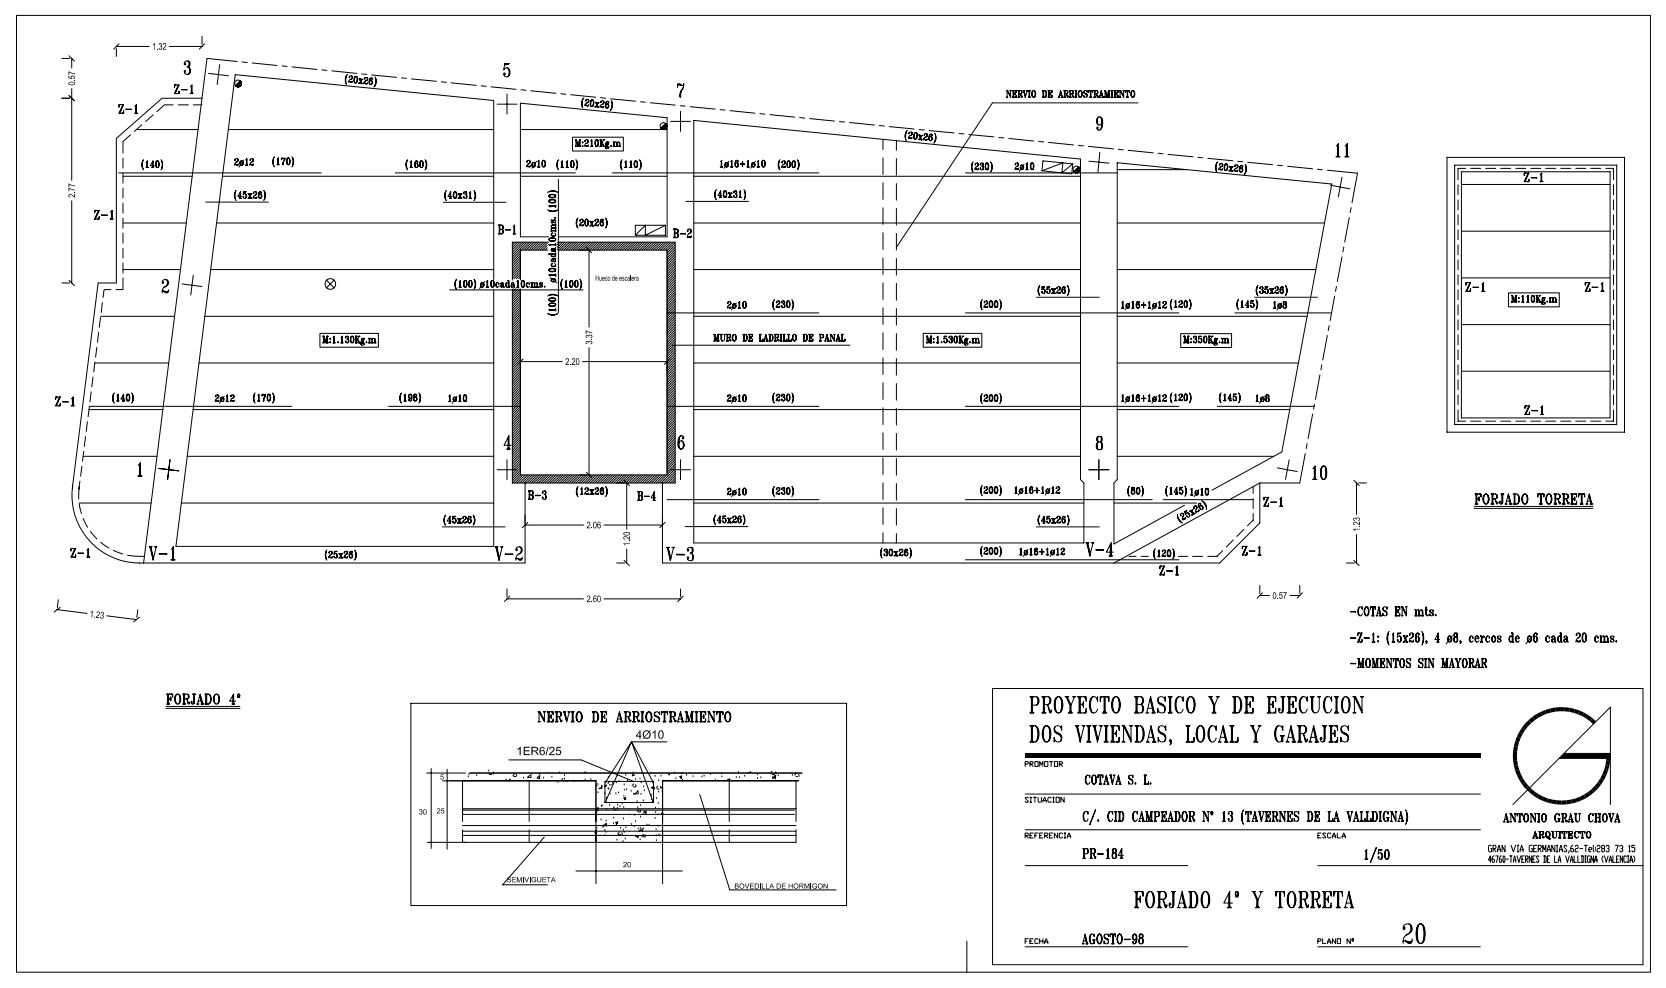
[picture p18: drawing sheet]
<svg xmlns="http://www.w3.org/2000/svg" width="500mm" height="296mm" viewBox="0 0 500 296" stroke-linecap="round" stroke-linejoin="round" font-family="sans-serif">
<g fill="none" stroke="#000" stroke-width=".3">
<path d="M5 4.6h489.9v287h-489.9zM18.5 17.5h2.4M20.7 16.7l1.6 1.6M21.5 17.5v2.9M34.9 14.5v2.4M34.9 13.9h9.8M35.7 13.1l-1.6 1.6M50.7 13.9h9.9M55.4 19.1l.1 .2zM55.4 18.9l.2 .2-.1 .3-.3-.1 .2-.6a.95 .95 0 0 1 1.4-.2 .98 .98 0 0 1-.4 1.5M56.3 18.3a1.11 1.11 0 0 1 0 1.7 1.64 1.64 0 0 1 .1 2.3M56.7 18.5v1.3"/>
<path d="M60.6 10.9v2.4M61.4 13.1l-1.6 1.6M65.9 19.4l-.8 6M71.1 18.5l-9-1-19 151.4M72.6 18.6l1.5 .2M75.6 18.9l7.5 .7M84.6 19.8l1.5 .1M151.3 19.4l1.4-.3h-1.4l-.3 1.9a.92 .92 0 0 1 .9-.7 .92 .92 0 0 1 .9 .7 1.23 1.23 0 0 1 0 1.5 1.23 1.23 0 0 1-1.5 .4l-.3-.6 .3-.4 .2 .4-.3 .2M151.3 19.2h1.1M18.5 29.5h2.4M20.7 28.7l1.6 1.5M21.5 26.6v27.5"/>
<path d="M35.8 31.4l-.1 .7v-.7h1.4l-1.2 2.6M35.9 31.4l-.2 .4M36 31.4l-.3 .2M36.2 31.4l-.5 .1M36.9 31.4l-1.2 2.6h1.4v-.8l-.1 .8M37 31.4l-1.2 2.6M37.1 33.9l-.5 .1M37.1 33.7l-.3 .3M37.1 33.6l-.2 .4M37.8 32.7l1.7 .2zM40.3 34h1M40.4 31.9l.5-.5v2.6"/>
<path d="M40.7 31.6v2.4M40.7 33.9l-.1 .1M40.7 33.7l-.1 .3M40.9 31.6v2.3M40.9 38.9h18.5M40.9 33.7l.1 .3M40.9 33.9l.2 .1M42.5 37.4l-2.2 2M45.9 34.5l-2.2 1.9M51.9 31.5h-2.6l-2.3 2M52.4 25.5l-.1 .7v-.7h1.4l-1.2 2.6M52.5 25.5l-.2 .4"/>
<path d="M52.6 25.5l-.3 .2M52.8 25.5l-.5 .1M53.5 31.5h3M53.5 25.5l-1.2 2.6h1.4v-.8l-.1 .8M53.6 25.5l-1.2 2.6M53.7 27.9l-.5 .2M53.7 27.8l-.3 .3M53.7 27.7l-.2 .4M54.4 26.8l1.7 .2zM55.4 21.3l.1 .2zM56 20a1.09 1.09 0 0 1 1.1 1.5 1.09 1.09 0 0 1-1.7 .4l-.2-.6 .3-.1 .1 .3-.2 .2M56.8 20.6l.2 .4-.2 .9"/>
<path d="M57 28.1h1M57.1 26l.5-.5v2.6M57.4 25.7v2.4M57.4 27.9l-.3 .2M57.4 27.8l-.1 .3M57.4 25.7v2.2M57.6 27.8l.1 .3M57.6 27.9l.1 .2M58 31.5h2.6M60.6 29.5h-12l-13.7 12v43.4h-5.5l-7.7 61.5M62.5 22l6 .7M68.5 38.9h79.5"/>
<path d="M70.7 25.8l1.5-1.4-1.3 1.5M70.9 25.9l1.4-1.3-1.3 1.4M71.2 26l1.1-1.1-1 1.1M71.5 26l.8-.8-.7 .8M72.1 24.3l-1.4 1.4 1.4-1.4M72.1 24.3l-1.4 1.5M72.1 24.4l-1.4 1.4M72.1 25.7l-.1 .1M72.2 24.4l-1.5 1.4M72.2 25.6l-.3 .3M72.3 24.5l-1.4 1.4M72.3 25.4l-.5 .6 .5-.5"/>
<path d="M72.3 24.6l-1.3 1.4M72.3 24.7l-1.2 1.3M72.3 25.4l-.6 .6M72.3 24.8l-1.1 1.2 1.1-1.2M72.3 25.1l-.8 .9M72.3 25.2l-.8 .8M72.3 25.3l-.7 .7M72.4 25l-1.1 1 1.1-1M87.5 20.1l7.5 .7M96.5 21l1.5 .1M99.5 21.3l7.4 .7M103.9 22.8l-.3 .7 .1 1.2"/>
<path d="M104.1 22.4l-.4 1.1 .1 1.6M104.2 22.3a2.37 2.37 0 0 0-.3 3M104.6 24.5h1M104.8 23.1h.1M104.8 23l.1 .2h-.2a.52 .52 0 0 1 .8-.3 .52 .52 0 0 1-.1 .8l-.8 .4-.1 .6M105.4 22.8l.2 .6-.6 .5M105.6 23l-.1 .5M105.6 24.3l-.1 .5h-.4l-.3-.4 .4 .3 .3-.1M106.4 23.1l-.2 1 .1 .6M106.5 23l.3-.1 .4 .4-.1 1.3-.5 .3-.3-.1-.2-.8zM106.7 22.9l-.3 .3-.1 .9 .2 .8M106.8 22.9l.3 .3-.1 1-.4 .7"/>
<path d="M107.1 23.1v1.1l-.2 .5M107.5 25h.4M107.6 23.7h.6M107.7 23.7l.1 .1M107.7 24.9l-.1 .1M107.7 24.9l.2 .1M107.9 23.7l.6 1.4M108.1 23.7l-.2 .1M108.2 25.1h.5M108.4 25.1l-.6-1.4 .7 1.4M108.4 23.7l.4 .1M108.4 25l-.2 .1"/>
<path d="M108.5 22.2l1.4 .1M108.5 23.7l.1 .2M108.5 25l.1 .1M108.6 23.9l-.9 1M108.8 23.8l-.2 .1M109.1 25h1.1M109.3 23.5l.1 .2zM109.3 23.5l.2 .1h-.3a.51 .51 0 0 1 .8-.3 .51 .51 0 0 1-.1 .9l-.7 .4-.1 .5M109.9 23.2l.2 .6-.6 .5M110.2 23.5l-.1 .5M110.2 24.8l-.2 .4-.7-.3 .8 .2M111 23.6l-.3 1.1 .1 .4"/>
<path d="M111.3 23.4a1.55 1.55 0 0 0-.3 2M111.3 24.1l.3 .5-.4 .8M111.4 22.5l7.5 .7M111.6 24.4l-.1 .7M111.6 23.7l.1 .1zM111.7 23.6l-.1 .3 .2-.2-.3-.3a1.08 1.08 0 0 0-.8 .8 1.08 1.08 0 0 0 .5 1.2 .57 .57 0 0 0 .6-.8 .57 .57 0 0 0-.9-.3l-.1 .2M112.4 23.1a2.45 2.45 0 0 1-.3 3M112.6 23.3l.1 1-.4 1.7M112.6 23.7l.1 1.2-.2 .7M120.4 23.4l1.5 .1M123.4 23.7l7.5 .7M132.3 24.6l1.5 .1"/>
<path d="M135.3 24.8l7.5 .8M144.3 25.7l1.5 .2M147.2 26l7.5 .8M149.1 31.2h5.9M151.2 22.1l.1 .2zM152 28.2v6M152.1 20.4a1.81 1.81 0 0 1 0 2.6M152.7 21v1.5M156 38.9h44M156.2 26.9l1.5 .2M159.2 27.2l7.5 .8M168.1 28.1l1.5 .2"/>
<path d="M171.1 28.4l7.5 .8M174.7 29.8l-.2 .7v1.3M174.9 29.5l-.4 1.6 .1 1M175.1 29.3a2.4 2.4 0 0 0-.3 3M175.4 31.5l1 .1M175.7 30.2h.1M175.6 30.1l.2 .2-.3-.1a.53 .53 0 0 1 .9-.3 .53 .53 0 0 1-.2 .9l-.5 .2-.3 .8M176.2 29.8l.2 .6-.5 .5M176.4 30v.6M176.5 31.4l-.2 .4-.7-.3 .8 .2M177.3 30l.2-.1a1.24 1.24 0 0 1 0 2.1l-.2-.1a1.43 1.43 0 0 1 0-1.9zM177.3 30.1l-.2 1.6"/>
<path d="M177.5 29.9l-.3 .8-.1 .9 .2 .3M177.7 30l.2 .3v.9l-.4 .8M177.9 30.2l.1 .6-.2 1M178.3 32l.5 .1M178.5 30.7l.5 .1M178.5 30.7l.4 .1M178.6 32h-.2M178.6 32l.1 .1M178.6 30.7l.6 1.4M178.7 30.7l.6 1.4M178.8 30.7l.6 1.4M179 32.1l.5 .1"/>
<path d="M179.2 30.8h.5M179.2 32l-.1 .1M179.3 30.8l.2 .1M179.3 32l.2 .1M179.5 30.9l-.9 1.1M179.6 30.8l-.1 .1M180.1 29.3l1.5 .2M180.2 30.6h.1M180.2 30.5l.1 .2h-.2a.52 .52 0 0 1 .8-.4 .52 .52 0 0 1-.1 .9l-.8 .4-.1 .6M180.2 31.9l-.3 .1M180.2 31.9l.8 .1M180.2 31.9l.4 .3 .3-.1"/>
<path d="M180.8 30.3l.2 .6-.6 .5M181 30.5l-.1 .6M181 31.8l-.2 .5-.6-.4M181.8 30.6l-.2 .6 .1 1M182.2 30.4a1.49 1.49 0 0 0-.3 2M182.2 31.2l.2 .5-.1 .6-.3 .1M182.5 30.7h.1M182.5 31.5l-.1 .7M182.5 30.6l-.1 .3 .2-.2-.2-.3a1.07 1.07 0 0 0-.9 .9 1.07 1.07 0 0 0 .4 1.1 .55 .55 0 0 0 .6-.6 .55 .55 0 0 0-.7-.5l-.1 .2M183.1 29.6l7.4 .8M183.3 30.1a2.4 2.4 0 0 1-.3 3.1M183.4 30.4l.1 1.6-.4 1"/>
<path d="M183.5 30.7l.1 1.3-.3 .6M192 30.5l1.5 .1M195 30.8l7.5 .7M198.2 38.5l1.5-1.4-1.5 1.5M198.2 38.5l1.4-1.4-1.3 1.5M199.1 38.8l.8-.9-.8 .9M199.3 38.7l.6-.6-.6 .6M199.7 38.4l-.1 .1M199.7 37.2l-1.3 1.5M199.7 37.2l-1.4 1.4M199.7 37.2l-1.3 1.5 1.5-1.3M199.7 38.4l-.2 .2"/>
<path d="M199.8 38.3l-.3 .3M199.8 38.2l-.4 .5 .4-.4M199.9 37.4l-1.4 1.3M199.9 38.1l-.6 .6M199.9 37.5l-1.3 1.2M199.9 37.5l-1.2 1.3M199.9 37.6l-1.1 1.2M199.9 37.7l-1.1 1.1 1.1-1M199.9 38l-.8 .8 .8-.7M199.9 37.8l-1 1M201 36.4h6.1M203.2 25.1v1.1"/>
<path d="M203.4 25.5l.1-.2 .6 .2M204 31.7l1.4 .1M204 33.4v6M204.2 27.4l-.2 1.7M204.5 25.7l-1-.2-.3 .4 .3-.8h.3l.7 .6h.3l.2-.6a3.6 3.6 0 0 1-.8 2.5l-.1 1.5h-.3a3.5 3.5 0 0 1 1.1-2.9M207 32l7.4 .7M208 36.1l116 11.6v96.1l1 1.1v18h-117zM215.9 32.9l1.5 .1M218.9 33.2l7.5 .8M227.8 34.1l1.5 .1M230.8 34.4l7.5 .7M239.8 35.3l1.5 .1"/>
<path d="M242.8 35.6l7.4 .7M251.7 36.4l1.5 .2M254.7 36.7l7.5 .8M263.7 37.6l1.5 .2M266.7 38l7.4 .7M271.7 39.7l-.2 .6v1.3M271.9 39.3l-.3 1v1.7M272.1 39.1a2.37 2.37 0 0 0-.3 3.1M272.6 39.9l.1 .1zM272.6 39.8l.1 .3-.2-.2 .2-.2 .6-.1 .3 .4-.1 .4-1 .6-.1 .5M273.3 39.6l.1 .6-.6 .5M273.4 39.8v.6"/>
<path d="M274.3 39.8l.6 .1a1.45 1.45 0 0 1-.4 1.8l-.4-.1a1.83 1.83 0 0 1 .2-1.8zM274.3 39.9l-.2 .6v1M274.5 39.8l-.3 .7 .1 1.2M274.7 39.8l.2 1.2-.4 .7M274.9 40l.1 .6-.3 1M275.6 38.9l1.5 .1M278.6 39.2l7.4 .7M280.2 39.9a2.36 2.36 0 0 1-.2 3.1M301.7 27.2h.4l.9 1.7M301.7 29.2h.5M301.8 27.2l.2 .1M302 29.1l-.2 .1"/>
<path d="M302 29.1l.1 .1M302 27.2l.9 1.7M302.8 27.2h.4M302.9 27.2l.1 .1M303 27.3v1.9l-1-2v1.9M303.1 27.2l-.1 .1M303.5 27.2h1.3v.5l-.1-.5 .1 .3M303.6 27.2l.2 .1M303.7 27.2l.1 .1M303.8 27.2v2M303.8 29.1l-.2 .1M303.8 29l-.1 .2"/>
<path d="M303.9 27.2v2M303.9 28.1h.5M303.9 29l.1 .2M303.9 29.1l.2 .1M304 27.2l-.1 .1M304.1 27.2l-.2 .1M304.4 27.7v.8zM304.4 27.9v.4M304.4 28l-.3 .1 .3 .1M304.4 27.2l.4 .1M304.5 27.2l.3 .1M304.8 28.9l-.1 .3 .1-.6v.6h-1.3"/>
<path d="M304.8 29.1l-.4 .1M304.8 29l-.3 .2M305.1 27.2l1.3 .1-.1 .7-.8 .1M305.1 29.2h.7M305.2 27.2l.2 .1M305.3 27.2l.1 .1M305.4 27.2v2M305.4 29.1l-.2 .1M305.4 29l-.1 .2M305.4 27.3v1.8M305.5 27.2v2M305.5 29l.1 .2"/>
<path d="M305.5 29.1l.2 .1M305.6 27.2l-.1 .1M305.7 27.2l-.2 .1M305.8 28.1l.5 1.1 .2-.4M306 28.2l.4 .8 .1-.1M306.1 27.2l.2 .3-.2 .6M306.2 28.8l.3 .3M306.3 27.3v.6M306.7 27.2h.6M306.8 27.2l.2 .1M306.9 27.2l.5 2M307 27.2l.4 2"/>
<path d="M307 27.2l.5 1.7M307.1 27.2l-.1 .1M307.2 27.2l-.2 .1M307.6 27.2h.5M307.8 27.2l.2 .1M308 27.3l-.6 1.9M308 27.2v.1M308.5 27.2l.1 .1M308.6 29.1l-.2 .1h.5M308.6 27.2v2M308.6 29l-.1 .2M308.7 27.3v1.8"/>
<path d="M308.7 27.3v-.1v2v-.2M308.7 29.1l.2 .1M308.9 27.2l-.2 .1M308.9 27.2h-.5l.2 .1M309.5 27.5v1.4M309.6 27.3a.92 .92 0 0 1 1 .5 .92 .92 0 0 1-.2 1.1l-.1 .2a.92 .92 0 0 1-1-.5 .92 .92 0 0 1 .2-1.1zM309.9 27.2a1.44 1.44 0 0 0 0 2M310 27.2l.4 .7-.1 .9-.3 .4M310.3 27.5l.2 .4-.2 1M312.7 27.2l.1 .1M312.8 27.3l-.3-.1h.8a1.2 1.2 0 0 1 0 2h-.8l.3-.1M312.8 27.2v2"/>
<path d="M312.8 29l-.1 .2M312.8 27.3v1.8M312.9 27.3v-.1v2v-.2M312.9 29.1l.2 .1M313.1 27.2l-.2 .1M313.3 27.2l.4 .7-.1 .9-.3 .4M313.6 27.5v1.4M314.2 27.2h1.2v.5l-.1-.5M314.2 29.2h1.2v-.6l-.1 .6M314.3 27.2l.2 .1M314.4 27.2l.1 .1M314.5 27.2v2"/>
<path d="M314.5 29.1l-.2 .1M314.5 29l-.1 .2M314.6 28.1h.4M314.6 27.2v2M314.6 29l.1 .2M314.6 29.1l.1 .1M314.7 27.2l-.1 .1M315 27.7v.8zM315 27.9l-.1 .2 .1 .2M315 28l-.3 .1 .3 .1M315 27.2l.4 .1M315.2 27.2l.2 .1"/>
<path d="M315.3 27.2l.1 .3M315.4 29.1l-.4 .1M315.4 29l-.2 .2M315.4 28.9l-.1 .3M317.3 29.2h.5M317.5 29.1l.5-1.9 .6 2M317.5 29.1l-.1 .1M317.5 29.1l.1 .1M317.6 28.6h.7M317.9 27.5l.5 1.7M318 27.5l.5 1.7M318.4 29l-.1 .2 .1-.1"/>
<path d="M318.5 29l.2 .2h-.5M318.9 27.2l1.3 .1v.6l-.4 .2M318.9 29.2h.6M319.2 27.2v2M319.2 27.3l-.2-.1 .2 .1M319.2 29l-.2 .2 .2-.1M319.2 27.3v1.8M319.3 27.2v2M319.3 28.1h.5M319.3 29l.1 .2M319.3 29.1l.1 .1M319.4 27.2l-.1 .1"/>
<path d="M319.6 28.1l.5 1.1 .2-.4M319.8 28.2l.4 .8 .1-.1M319.8 27.2l.3 .3-.3 .6M320 28.8l.2 .3M320.1 27.3v.6M320.6 27.2l1.2 .1-.1 .7-.7 .1M320.6 29.2h.6M320.7 27.2l.1 .1M320.8 27.2v.1M320.8 27.2v2M320.8 29.1l-.1 .1M320.8 29v.2"/>
<path d="M320.9 27.3v1.8M321 27.2v2M321 29l.1 .2M321 29.1l.1 .1M321.1 27.2l-.1 .1M321.3 28.1l.4 1.1 .3-.4M321.4 28.2l.4 .8 .2-.1M321.5 27.2l.2 .3-.2 .6M321.7 28.8l.2 .3M321.7 27.3v.6M322.3 27.2h.6l-.2 .1M322.4 27.2l.1 .1"/>
<path d="M322.5 27.3v-.1v2v-.2M322.5 29.1l-.1 .1M322.6 27.3v1.8M322.7 29.1l.2 .1h-.6M322.7 27.2v2M322.7 29v.2M322.7 27.2v.1M323.5 27.5l-.2 .4 .2 1M323.6 27.3a.86 .86 0 0 1 .9 .4 .86 .86 0 0 1-.1 1l-.2 .4a.99 .99 0 0 1-1-.7 .99 .99 0 0 1 .4-1.1zM323.8 27.2l-.4 .7 .1 .9 .3 .4M324 27.2l.4 .7-.1 .9-.3 .4M324.3 27.5v1.4"/>
<path d="M325 27.7l.9 .8M325.1 27.3v.6l.6 .2a.57 .57 0 0 1 .4 .7 .57 .57 0 0 1-.7 .4 .57 .57 0 0 1-.4-.6v.6v-.3M325.9 27.5l.1-.3v.5a.51 .51 0 0 0-.7-.5 .51 .51 0 0 0-.1 .9l.7 .3v.7M326.5 27.2l-.1 .5v-.5h1.2v.5l-.1-.5M326.6 27.2l-.2 .3M326.6 27.2l-.2 .1M326.7 29.2h.6M326.8 27.2l-.4 .1M326.9 27.2v2M326.9 29.1l-.1 .1M326.9 29v.2M327.1 27.2v2"/>
<path d="M327.1 29l.1 .2M327.1 29.1l.1 .1M327.2 27.2l.4 .1M327.6 27.3l-.2-.1 .2 .3M327.9 27.2l1.2 .1v.7l-.8 .1M327.9 29.2h.6M328 27.2l.2 .1M328.1 27.2l.1 .1M328.2 27.2v2M328.2 29.1l-.2 .1M328.2 29l-.1 .2M328.3 27.2v2"/>
<path d="M328.3 29l.1 .2M328.3 29.1l.2 .1M328.4 27.2l-.1 .1M328.5 27.2l-.2 .1M328.6 28.1l.5 1.1 .2-.4M328.8 28.2l.3 .8 .2-.1M328.8 27.2l.3 .3-.3 .6M329 28.8l.2 .3M329 38.3l.1 .2zM329 35.6v1.4M329.1 27.3v.6M329.5 29.2h.5"/>
<path d="M329.6 35.1a1.59 1.59 0 0 0 0 2.4M329.7 29.1l.5-1.9 .6 2M329.7 29.1l-.1 .1M329.7 29.1l.1 .1M329.8 35.1a3.5 3.5 0 0 1-.1 3.9M329.8 28.6h.7M330.1 27.5l.5 1.7M330.2 35.4a3.2 3.2 0 0 1 0 3.1M330.2 27.5l.5 1.7M330.3 36.7a.72 .72 0 0 1-.7 .8 1.28 1.28 0 0 1-.8-1.3 1.28 1.28 0 0 1 1-1.1l.4 .1a3.5 3.5 0 0 1-.1 3.7l-.4 .1-.7-.1-.1-.6 .2-.2 .2 .4-.3 .2M330.4 29.2h.5M330.6 29.1l-.1 .1"/>
<path d="M330.6 29l-.1 .2M330.7 29l.1 .2M331.1 27.2h.4l.5 1.7M331.1 29.2h.5M331.2 27.2l.1 .1M331.3 29.1l-.1 .1M331.3 29.1l.2 .1M331.4 27.2l.5 1.7M332.4 27.2l-.5 2-.6-2v1.9M332.4 27.2h.4l-.2 .1M332.4 27.2v2v-.2M332.4 29.1l-.1 .1"/>
<path d="M332.5 27.3v1.8M332.6 29.1l.2 .1h-.6M332.6 27.2v2M332.6 29l.1 .2M332.7 27.2l-.1 .1M333.1 27.2h.6M333.1 29.2h.6M333.2 27.2l.1 .1M333.3 27.2v2M333.3 29.1l-.1 .1M333.3 29l-.1 .2M333.4 27.3v1.8"/>
<path d="M333.5 27.2v2M333.5 29v.2M333.5 29.1l.1 .1M333.5 27.2v.1M333.6 27.2l-.1 .1M334 27.2h1.2v.5v-.5M334 29.2h1.2v-.6v.6M334.1 27.2l.2 .1M334.2 27.2l.1 .1M334.3 27.2v2M334.3 29.1l-.2 .1M334.3 29l-.1 .2"/>
<path d="M334.3 27.3v1.8M334.4 27.2v2M334.4 28.1h.5M334.4 29l.1 .2M334.4 29.1l.2 .1M334.5 27.2l-.1 .1M334.6 27.2l-.2 .1M334.9 27.7v.8zM334.9 27.9l-.2 .2 .2 .2M334.9 28l-.3 .1 .3 .1M334.9 27.2l.3 .1M335 27.2l.2 .1"/>
<path d="M335.1 27.2l.1 .3M335.2 29.1l-.3 .1M335.2 29l-.2 .2M335.2 28.9l-.1 .3M335.6 27.2h.4l.9 1.7M335.6 29.2h.5M335.7 27.2l.1 .1M335.8 29.1l-.1 .1M335.8 29.1l.2 .1M335.9 27.2l.9 1.7M336.7 27.2h.4M336.8 27.2l.1 .1"/>
<path d="M336.9 27.3v1.9l-1.1-2v1.9M337.1 27.2l-.2 .1M337.5 27.2l-.1 .5v-.5h1.3v.5l-.1-.5M337.6 27.2l-.2 .3M337.7 27.2l-.3 .1M337.7 29.2h.7M337.8 27.2l-.4 .1M338 27.2v2M338 29.1l-.2 .1M338 29l-.1 .2M338.1 27.3v1.8M338.1 27.2v2"/>
<path d="M338.1 29l.1 .2M338.1 29.1l.2 .1M338.3 27.2l.4 .1M338.5 27.2l.2 .1M338.5 27.2l.2 .3M339.3 27.5v1.4M339.3 27.3a.92 .92 0 0 1 1 .5 .92 .92 0 0 1-.2 1.1l-.1 .2a.92 .92 0 0 1-1-.5 .92 .92 0 0 1 .2-1.1zM339.6 27.2a1.44 1.44 0 0 0 0 2M339.7 27.2l.4 .7-.1 .9-.3 .4M340 27.5l.2 .4-.2 1M341.2 30.9h-43.6l-28.8 43.3M35.6 51.9h60.7"/>
<path d="M36.9 47.4v3M36.9 51.9v3M36.9 56.4v3M36.9 52.9h20.8M39.2 40.4l-2.3 2.1v3.4M42.8 48.5v1.9M42.9 48.1l-.2 1 .2 1.7M43.1 47.9a2.52 2.52 0 0 0 0 3M43.8 50.2h.7M43.8 48.6l.4-.3v1.9M44.1 48.5v1.7M44.1 50.2h-.2"/>
<path d="M44.1 50.1l-.1 .1M44.2 48.5v1.7M44.2 50.1l.1 .1M44.2 50.2h.2M45.5 50.2h.6M45.7 48.6v1.6M45.7 50.2h-.1M45.7 50.1v.1M45.8 48.5v1.7M45.9 50.1l.1 .1M45.9 50.2h.2M46.3 49.7h-1.3l.9-1.4v1.9"/>
<path d="M46.9 48.3h.6l.1 .3v1.3l-.4 .3h-.3l-.2-.3zM46.9 48.5v1.6M47.1 48.3l-.3 .7a.93 .93 0 0 0 .3 1.2M47.2 48.3l.4 .7a.99 .99 0 0 1-.4 1.2M47.5 48.5v1.6M48.3 47.9a2.52 2.52 0 0 1 0 3M48.4 48.1l.2 1-.2 1.7M48.6 48.5l.1 .6-.1 1.3M66.7 52.9h81.3M70.5 48h.1M70.4 47.9l.1 .2-.1-.3 .7-.2 .4 .5-1.1 .9v.6M70.5 57.7l-.1 .6 .1 1.3"/>
<path d="M70.7 57.3l-.3 1 .3 1.6M70.8 57.1a2.35 2.35 0 0 0 0 3.1M71.1 47.6l.2 .5-.6 .6M71.3 47.8v.5M71.5 49.3l-1.1 .1M71.5 49.1l-.2 .5-.7-.3 .8 .1M71.8 59.5h.5M72 57.7v1.8M72 59.4l-.2 .1M72 59.3l-.1 .2M72.1 48.5v.8M72.1 57.7v1.7"/>
<path d="M72.1 59.3l.1 .2M72.1 59.4l.2 .1M72.3 48.3l-.2 .4 .2 .9M72.5 58.9h-1.2l.8-1.4v2M72.5 48.3l.3 .4-.3 .9M72.8 48.5v.8M73 59.1h.1M73 57.7l.8-.2h-.8l-.1 .9a.59 .59 0 0 1 .9-.1 .59 .59 0 0 1 0 .9 .59 .59 0 0 1-.9-.1l.1-.2-.1 .3M73 57.6h.7M73 48l-1.4 2.1M73.5 58.1l.3 .5-.3 .9M73.6 49.6h.7"/>
<path d="M73.7 48l.3-.4v2M73.8 58.4v.8M73.9 47.8v1.8M73.9 49.4l-.2 .2 .2-.1M74 47.8v1.7M74 49.4v.1M74.3 59.5h.5M74.3 58.1h.5l-.2 .2M74.5 58.3v-.2l.7 1.4M74.5 58.1l.8 1.4M74.5 59.4l-.1 .1M74.5 59.4l.2 .1"/>
<path d="M74.6 58.1l.8 1.4M75.1 48h.1M75 47.9l.1 .2-.1-.3 .6-.2 .4 .5-1 .9-.1 .6M75 59.5h.6M75.1 58.1h.5M75.2 58.1l.1 .2M75.2 59.4l-.1 .1M75.3 58.3l-.8 1.1M75.3 59.4l.2 .1M75.5 58.1l-.2 .2M75.6 47.6l.3 .5-.6 .6M75.9 47.8v.5"/>
<path d="M76.1 58h.1M76 57.7l.2 .3h-.3a.51 .51 0 0 1 .8-.5 .51 .51 0 0 1 0 .9l-.7 .5-.1 .6M76 49.3l-1.1 .1M76 49.1l-.1 .5-.7-.3 .7 .1M76.6 57.5l.2 .5-.5 .6M76.8 57.7v.6M77 59.2l-1.1 .1M77 59l-.2 .5-.6-.3 .3 .2 .4-.1M77.7 57.7l-.2 .6 .2 1M78 57.5a1.54 1.54 0 0 0-.1 2M78.1 58.3l.3 .4-.3 .8M78.3 57.7l.1 .2z"/>
<path d="M78.4 57.7l-.1 .3 .1-.3-.2-.2a1.07 1.07 0 0 0-.7 .9 1.07 1.07 0 0 0 .6 1.1 .59 .59 0 0 0 .4-.7 .59 .59 0 0 0-.7-.5l-.2 .3M78.4 58.5v.7M79 57.1a2.35 2.35 0 0 1 0 3.1M79.2 57.3l.2 1-.2 1.6M79.4 57.7v1.9M82 47.6v1.9M82.2 47.2l-.2 1.1 .2 1.6M82.3 47a2.3 2.3 0 0 0 0 3M83 49.4h.8M83.1 47.8l.4-.4v2v-.2M83.3 47.6v1.8M83.3 49.3l-.2 .1"/>
<path d="M83.3 49.2l-.1 .2M83.4 47.6v1.7M83.5 49.3l.1 .1M84.4 47.4v.6M84.5 47.6h.4M85 48.5l-.2 .9M85.1 47.7l-.7 .1 .2-.4 .5 .3 .3-.3-.5 2h-.1v-.7l.6-.7M86.1 47.5l.3-.1a1.16 1.16 0 0 1 0 2l-.4-.4-.1-.5zM86.1 47.6l-.1 .5 .1 1.1M86.4 47.4l-.3 .7 .3 1.3M86.5 47.4l.3 .7-.3 1.3M86.7 47.6l.2 .5-.2 1.1"/>
<path d="M87.5 47a2.3 2.3 0 0 1 0 3M87.7 47.2l.2 1.1-.2 1.6M87.8 47.6l.2 .7-.2 1.2M118.5 51.9h54.1M122 48.5l-.2 .6 .2 1.3M122.1 48.1l-.2 1 .2 1.7M122.3 47.9a2.37 2.37 0 0 0 0 3M122.9 50.2h.8M123 48.6l.4-.3v1.9M123.2 48.5v1.7M123.2 50.2h-.1M123.2 50.1l-.1 .1"/>
<path d="M123.3 48.5v1.7M123.4 50.1l.1 .1M123.4 50.2h.1M124.5 48.6l-.1 .5 .1 1M124.8 48.3l-.3 .7v.7l.3 .5M124.9 49l.3 .5-.3 .7M125.2 48.6h.1M125.2 48.5l-.1 .2 .2-.1-.2-.3a1.05 1.05 0 0 0-.8 .9 1.05 1.05 0 0 0 .6 1 .59 .59 0 0 0 .5-.7 .59 .59 0 0 0-.8-.4l-.1 .3M125.2 49.3v.7M126.1 48.3h.2a1.09 1.09 0 0 1 .6 1 1.09 1.09 0 0 1-.6 .9l-.4-.3-.1-.5zM126.1 48.5l-.2 .5 .2 1.1M126.3 48.3l-.3 .7 .3 1.2"/>
<path d="M126.4 48.3l.3 .7-.3 1.2M126.7 48.5l.1 .5-.1 1.1M127.4 47.9a2.37 2.37 0 0 1 0 3M127.6 48.1l.2 1-.2 1.7M127.7 48.5l.2 .6-.2 1.3M133.6 57.7l-.2 .6 .2 1.3M133.7 57.3l-.2 1 .2 1.7M133.9 57.1a2.37 2.37 0 0 0 0 3.1M134.7 59.5h.7M135 57.8v1.7M135 59.4l-.2 .1M135 59.3l-.1 .2"/>
<path d="M135.1 57.7v1.7M135.1 59.3l.1 .2M135.1 59.4l.2 .1M135.5 58.9h-1.2l.8-1.4v2M136.1 57.6l.3-.1a1.09 1.09 0 0 1 .6 1 1.09 1.09 0 0 1-.6 1l-.4-.4-.1-.5zM136.1 57.7l-.1 .6 .1 1M136.4 57.5l-.3 .8 .3 1.2M136.5 57.5l.3 .8-.3 1.2M136.7 57.7l.2 .6-.2 1M137.3 59.5h.5M137.3 58.2h.6M137.4 58.2l.2 .1"/>
<path d="M137.5 58.2l.8 1.3M137.6 58.2l.7 1.3M137.6 59.4l-.2 .1M137.6 59.4l.1 .1M137.7 58.2l.6 1.2M137.8 58.2l-.1 .1M138.1 58.2h.5M138.2 58.2l.1 .1M138.3 59.4l-.3 .1h.6M138.3 58.3l-.7 1.1M138.5 58.2l-.2 .1M139.1 58h.1"/>
<path d="M139.1 59.1h.1M139 57.8l.2 .2h-.3a.51 .51 0 0 1 .7-.5 .51 .51 0 0 1 .3 .8h-.3M139.4 58.3a.59 .59 0 0 1 .7 .5 .59 .59 0 0 1-.5 .7 .59 .59 0 0 1-.7-.5h.3l-.2 .2M139.6 57.5l.2 .3-.2 .5 .3 .5-.3 .7M139.8 57.6v.7M139.9 58.6v.7M140.6 59.5h.8M140.7 57.9l.4-.4v2M140.9 57.7v1.8M140.9 59.4l-.1 .1M140.9 59.3l-.1 .2M141 57.7v1.7"/>
<path d="M141.1 59.3v.2M141.1 59.4l.1 .1M142.1 57.1a2.37 2.37 0 0 1 0 3.1M142.2 57.3l.3 1-.3 1.7M142.4 57.7l.1 .6-.1 1.3M156 52.9h44M158.1 48.6h.1M158 48.4l.2 .2h-.3a.53 .53 0 0 1 .9-.4 .53 .53 0 0 1-.1 .9l-.5 .2-.3 .8M158.6 48.1l.2 .8-.5 .3M158.8 48.3v.6M159 49.8l-1.1 .1M159 49.6l-.2 .5-.6-.3 .7 .1"/>
<path d="M159.6 49.1v.7M159.9 48.8l-.3 .4 .1 .7 .2 .2M160.1 48.8l.3 .4-.1 .7-.2 .2M160.4 49.1v.7M160.9 48.3l-1.5 2.2M161.1 50.1h.8M161.2 48.5l.4-.4v2M161.5 48.3v1.8M161.5 50l-.2 .1M161.5 49.9l-.1 .2M161.5 48.3v1.7M161.6 49.9l.1 .2"/>
<path d="M161.6 50l.2 .1M162.7 48.2l.2-.1a1.09 1.09 0 0 1 .7 1 1.09 1.09 0 0 1-.7 1 1.56 1.56 0 0 1-.2-1.9zM162.7 48.3l-.1 .6 .1 1M162.9 48.1l-.3 .8 .3 1.2M163.1 48.1l.3 .8-.3 1.2M163.3 48.3l.2 .6-.2 1M164.2 57.7a2.37 2.37 0 0 1 3.1 0M164.4 57.6l1.1-.2 1.6 .2M164.6 58.9l.8 .3 1.2-.3M164.6 58.7l.8-.3 1.2 .3M164.7 58.5l.8-.2a.91 .91 0 0 1 1.1 .4 1.12 1.12 0 0 1-1 .7 1.12 1.12 0 0 1-1-.7zM164.8 59.1l.6 .2 1-.2"/>
<path d="M164.8 58.5l.6-.2 1 .2M164.8 57.4l.7-.1 1.2 .1M167.2 48.5v1.9M167.3 48.1l-.2 1 .2 1.7M167.4 53.8v40M167.5 47.9a2.52 2.52 0 0 0 0 3M168.2 50.2h.8M168.2 48.6l.4-.3v1.9M168.5 48.5v1.7M168.5 50.2h-.2M168.5 50.1l-.1 .1M168.6 50.1l.1 .1"/>
<path d="M168.6 50.2h.2M169.7 50.2h.8M169.8 48.6l.3-.3v1.9M170 50.1l-.1 .1M170 48.5v1.7M170 50.2h-.2M170.1 48.5v1.7M170.1 50.1l.1 .1M170.1 50.2h.2M171.3 48.3h.6l.1 .3v1.3l-.3 .3h-.4l-.1-.3zM171.3 48.5v1.6M171.5 48.3l-.3 .7a.93 .93 0 0 0 .3 1.2"/>
<path d="M171.7 41.1h15.2v4.2h-15.2zM171.7 48.3l.3 .7a.99 .99 0 0 1-.3 1.2M171.9 48.5v1.6M172.5 41.9h.3l.5 1.7M172.5 43.9h.4M172.6 41.9l.1 .1M172.7 47.9a2.52 2.52 0 0 1 0 3M172.7 43.8l-.1 .1M172.7 43.8l.1 .1M172.8 41.9l.4 1.7M172.8 48.1l.3 1-.3 1.7M173 48.5l.1 .6-.1 1.3"/>
<path d="M173.5 43.9h.6M173.7 41.9l-.5 2-.5-2v1.9M173.7 41.9v2M173.7 41.9h.4M173.7 43.8l-.1 .1M173.7 43.7v.2M173.8 42v1.8M173.9 41.9v2M173.9 43.7l.1 .2M173.9 43.8l.2 .1M174 41.9l-.1 .2M174.1 41.9l-.2 .1"/>
<path d="M174.8 42.8h.1M174.8 43.8h.1M174.7 42.6l.1 .3zM174.7 43.6l.1 .3zM175.5 42.4h.1M175.4 42.2l.1 .3-.2-.1a.53 .53 0 0 1 .9-.4 .53 .53 0 0 1-.1 .9l-.5 .2-.3 .8M176 41.9l.3 .6-.6 .6M176.3 42.1v.6M176.4 43.6l-1.1 .1M176.4 43.4l-.1 .5-.7-.3 .7 .1M177 43.9h.8M177.1 42.3l.4-.4v2"/>
<path d="M177.3 42.1v1.8M177.3 43.8l-.1 .1M177.3 43.7l-.1 .2M177.5 43.7v.2M177.5 43.8l.1 .1M178.6 42h.6l.2 .3v1.2l-.4 .4-.4-.1-.1-.3zM178.6 42.1v1.6M178.9 41.9l-.3 .8a.93 .93 0 0 0 .3 1.2M179 41.9l.3 .8a.99 .99 0 0 1-.3 1.2M179.2 42.1v1.6M179.8 41.9h.7M179.8 43.9h.7"/>
<path d="M179.9 41.9l.2 .1M180 41.9l.1 .2M180.1 41.9v2M180.1 43.8l-.2 .1M180.1 43.7l-.1 .2M180.1 42v1.8M180.2 41.9v2M180.2 43.7l.1 .2M180.2 43.8l.2 .1M180.3 41.9l-.1 .2M180.4 41.9l-.2 .1M180.5 42.7l.6 1.2"/>
<path d="M180.8 43.9h.5l-.3-.2-.2 .2M180.8 41.9h.5l-.2 .1M181 43.9l-.5-1 .6 1M181 41.9l.1 .1M181.1 42l-.9 1.1M181.6 43.7l1 .5-.1 .3-.7 .1-.3-.3 .3-.4-.2 .3 .2 .4M181.7 43.3v.7l.9 .3M181.7 43.9l.8 .2M181.8 42.8v.5M182 42.6l-.2 .3 .2 .6M182.1 42.6l.2 .3-.2 .6M182.5 42.7h.2l-.4 .1v.5"/>
<path d="M183.3 43.8h.1M183.2 43.6l.1 .3zM183.6 51.9h61.9M183.8 42.6h.4v1.3M183.8 43.9h.6M183.9 42.6l.1 .1M183.9 42.6l.1 .2M184 42.6v1.3M184 43.8l-.1 .1M184 43.7l-.1 .2M184.1 42.7v1.1M184.2 43l.3-.4 .4 .1 .1 1.2v-.2"/>
<path d="M184.2 43.7l.1 .2M184.2 43.8l.1 .1M184.7 43.9h.6M184.7 42.6l.2 1.3M184.9 42.8l.1 1M184.9 43.8l-.2 .1M184.9 43.7l-.1 .2M185 43l.3-.4 .5 .2v1.1M185 43.8l.2 .1M185.5 43.9h.6M185.5 42.6l.2 1.3M185.7 42.8l.1 1 .2 .1"/>
<path d="M185.7 43.8l-.2 .1M185.7 43.7l-.1 .2M185.8 43.7l.1 .2M186.2 48.5v1.9M186.4 48.1l-.2 1 .2 1.7M186.6 47.9a2.37 2.37 0 0 0 0 3M187.2 50.2h.8M187.3 48.6l.4-.3v1.9M187.5 48.5v1.7M187.5 50.2h-.1M187.5 50.1v.1M187.6 48.5v1.7"/>
<path d="M187.7 50.1v.1M187.7 50.2h.1M188.8 50.2h.7M188.8 48.6l.4-.3v1.9M189.1 48.5v1.7M189.1 50.2h-.2M189.1 50.1l-.1 .1M189.2 50.1l.1 .1M189.2 50.2h.2M190.4 48.3h.4a1.36 1.36 0 0 1 0 1.9l-.6-.3-.1-.8zM190.4 48.5l-.2 .5 .2 1.1M190.6 48.3l-.3 .7 .3 1.2"/>
<path d="M190.8 48.3l.3 .7-.3 1.2M191 48.5l.1 .5-.1 1.1M191.7 47.9a2.37 2.37 0 0 1 0 3M191.9 48.1l.2 1-.2 1.7M192 48.5l.2 .6-.2 1.3M208 52.9h116M214.5 57.4l-.2 .7 .2 1.3M214.7 57.1l-.3 1 .3 1.6M214.8 56.9a2.52 2.52 0 0 0 0 3M215.7 59.2h.6M215.9 57.5v1.7M215.9 59.1l-.1 .1"/>
<path d="M215.9 59.1v.1M215.9 50.1h.8M216 48.5l.4-.4v2M216 57.4v1.7M216.1 59.1l.1 .1M216.3 48.3v1.8M216.3 50l-.2 .1M216.3 49.9l-.1 .2M216.3 48.3v1.7M216.4 49.9l.1 .2M216.4 50l.2 .1M216.5 58.7h-1.2l.8-1.5v2"/>
<path d="M217.1 57.3h.6l.1 .3v1.2l-.3 .4-.4-.1-.1-.3zM217.1 57.4v1.7M217.3 57.2l-.3 .8a.99 .99 0 0 0 .3 1.2M217.5 57.2l.3 .8a.93 .93 0 0 1-.3 1.2M217.5 49.1v.7M217.7 57.4v1.7M217.8 48.8l-.3 .4 .1 .7 .2 .2M217.9 48.8l.3 .4v.7l-.3 .2M218.2 49.1v.7M218.3 59.2h.5M218.3 57.9h.6M218.4 57.9l.1 .1"/>
<path d="M218.5 57.9l.7 1.3M218.5 59.1l-.1 .1M218.5 59.1l.2 .1M218.6 48.3l-1.5 2.2M218.6 57.9l.8 1.3M218.8 57.9l-.2 .1M219 59.2h.5M219 50.1h.8M219.1 48.5l.4-.4v2M219.1 57.9h.4M219.1 59.2h.4M219.2 57.9l.1 .1"/>
<path d="M219.3 58l-.8 1.1M219.3 48.3v1.8M219.3 50l-.1 .1M219.3 49.9l-.1 .2M219.4 48.3v1.7M219.5 57.9l-.2 .1M219.5 49.9v.2M219.5 50l.1 .1M220 57.7h.1M220 58.8h.1M220 57.5l.1 .2h-.2a.49 .49 0 0 1 .7-.5 .49 .49 0 0 1 .2 .8l-.2 .1M220.4 58.1a.58 .58 0 0 1 .7 .4 .58 .58 0 0 1-.5 .7 .58 .58 0 0 1-.7-.4h.2l-.1 .2"/>
<path d="M220.5 57.2l.3 .3-.3 .6 .3 .5-.2 .6M220.6 48.4v1.5M220.8 57.3v.7M220.8 58.4v.7M220.9 48.1a1.49 1.49 0 0 0 0 2M221 48.9l.3 .4-.1 .6-.2 .2M221.3 48.5h.1M221.3 48.3l-.1 .3 .2-.2-.3-.3a1.07 1.07 0 0 0-.7 .9 1.07 1.07 0 0 0 .6 1.1 .59 .59 0 0 0 .4-.7 .59 .59 0 0 0-.7-.5l-.2 .3M221.3 49.1v.7M221.6 59.2h.7M221.7 57.6l.3-.4v2M221.9 57.4v1.8"/>
<path d="M221.9 59.1l-.2 .1M221.9 59.1l-.1 .1M222 57.4v1.7M222 49.1l1.3 .1zM222 59.1l.1 .1M222 59.1l.2 .1M222.6 48.4l.1 1.6zM223.1 56.9a2.52 2.52 0 0 1 0 3M223.2 57.1l.2 1-.2 1.6M223.4 57.4v2M223.9 50.1h.8M224 48.5l.4-.4v2"/>
<path d="M224.3 48.3v1.8M224.3 50l-.2 .1M224.3 49.9l-.1 .2M224.3 48.3v1.7M224.4 49.9l.1 .2M224.4 50l.2 .1M225.5 49.1v.7M225.8 48.8l-.3 .4 .1 .7 .2 .2M225.9 48.8l.3 .4v.7l-.3 .2M226.2 49.1v.7M226.5 48.3l-1.4 2.2M227 50.1h.8"/>
<path d="M227.1 48.5l.4-.4v2M227.3 50l-.1 .1M227.3 49.9l-.1 .2M227.4 48.3l-.1 1.8M227.5 49.9v.2M227.5 50l.1 .1M228.6 48.2h.6l.2 .3v1.2l-.4 .4-.4-.1-.1-.3zM228.6 48.3v1.6M228.9 48.1l-.4 .8a.99 .99 0 0 0 .4 1.2M229 48.1l.3 .8a.93 .93 0 0 1-.3 1.2M229.2 48.3v1.6M233.6 48.5l-.2 .6 .2 1.3"/>
<path d="M233.7 48.1l-.2 1 .2 1.7M233.9 47.9a2.37 2.37 0 0 0 0 3M234.6 48.7h.1M234.5 48.6l.1 .3-.2-.2 .2-.4h.5l.4 .6-1 .8-.1 .5M235.1 48.3l.2 .6-.5 .5M235.3 48.5v.5M235.5 50l-1.1 .1M235.5 49.8l-.2 .4-.6-.2 .7 .1M236.2 48.3h.2a1.09 1.09 0 0 1 .6 1 1.09 1.09 0 0 1-.6 .9l-.4-.3-.1-.5zM236.2 48.5l-.2 .5 .2 1.1M236.4 48.3l-.3 .7 .3 1.2M236.6 48.3l.3 .7-.3 1.2"/>
<path d="M236.8 48.5l.1 .5-.1 1.1M237.7 48.3h.2a1.09 1.09 0 0 1 .7 1 1.09 1.09 0 0 1-.7 .9l-.4-.3-.1-.5zM237.7 48.5l-.2 .5 .2 1.1M237.9 48.3l-.3 .7 .3 1.2M238.1 48.3l.3 .7-.3 1.2M238.3 48.5l.2 .5-.2 1.1M239.1 47.9a2.37 2.37 0 0 1 0 3M239.2 48.1l.2 1-.2 1.7M239.4 48.5l.1 .6-.1 1.3M264.8 41.8v3M264.8 47.3v5M264.8 54.8v5"/>
<path d="M268.8 42.2v2.8M268.8 47.5v5M268.8 55v5M272.4 41.4h1M273.5 41.2l-.2 .4-.7-.3 .7 .1M275.3 41.8l.5 .1M275.5 41.8h-.1M275.5 41.8l.2 .1M275.6 40.5l.6 1.4M275.7 40.5l.6 1.5M275.8 40.6l.6 1.4M275.9 40.6h-.1"/>
<path d="M276 40.6l-.5-.1 .2 .1M276 41.9l.5 .1M276.2 40.6h.4M276.2 41.8l-.1 .1M276.3 40.6l.1 .1M276.3 41.8l.1 .2M276.4 40.7l-.9 1.1M276.6 40.6l-.2 .1M276.9 41.8h1.1M277.2 40.4h.1M277.2 40.3l.1 .2h-.2a.51 .51 0 0 1 .8-.4 .51 .51 0 0 1-.1 .9l-.8 .4-.1 .6M277.8 40.1l.2 .6-.6 .5"/>
<path d="M278 40.3v.6M278 41.6l-.2 .5-.6-.4 .7 .2M278.8 40.5l-.2 .5 .1 1M279.1 40.2a1.49 1.49 0 0 0-.2 2M279.1 41l.3 .7-.4 .5M279.4 40.5h.1M279.4 41.3v.7M279.5 40.4l-.1 .3 .2-.1-.2-.4a1.09 1.09 0 0 0-1 .8 1.09 1.09 0 0 0 .5 1.2l.4-.1 .3-.5-.5-.6-.4 .3M280.4 40.1l.1 1.7-.4 1M280.5 40.5v1.3l-.2 .6M287.6 40l1.5 .2M289.5 51.9h45.5"/>
<path d="M290.5 40.3l7.5 .8M291.5 49.1l-.2 .7 .2 1.2M291.7 48.7l-.3 1.1 .3 1.6M291.8 48.5a2.52 2.52 0 0 0 0 3.1M292.5 49.4h.1M292.4 49.2l.2 .2h-.2a.52 .52 0 0 1 .8-.4 .52 .52 0 0 1-.1 .9l-.7 .4v.6M293 48.9l.2 .8-.5 .3M293.2 49.1v.6M293.4 50.6l-1 .1M293.4 50.4l-.2 .5-.6-.3 .7 .1M294 49.4h.1M294 50.5h.1"/>
<path d="M294 49.2l.1 .2h-.2a.49 .49 0 0 1 .6-.5 .49 .49 0 0 1 .3 .8l-.2 .1M294.3 49.8a.56 .56 0 0 1 .7 .5 .56 .56 0 0 1-.5 .6 .56 .56 0 0 1-.6-.5h.2l-.1 .2M294.5 48.9l.2 .3-.2 .6 .3 .4-.2 .7M294.7 49v.7M294.8 50v.7M295.6 49l.3-.1a1.16 1.16 0 0 1 0 2l-.3-.1-.2-.8zM295.6 49.1v1.6M295.9 48.9l-.4 .8 .1 .9 .3 .3M296 48.9a1.8 1.8 0 0 1 0 2M296.2 49.1v1.6M297 48.5a2.52 2.52 0 0 1 0 3.1M297.1 48.7l.3 1.1-.3 1.6"/>
<path d="M297.3 49.1v1.9M299.5 41.2l1.5 .2M302.5 41.5l7.4 .8M304.5 49.4h.1M304.5 49.1l.1 .3h-.2a.52 .52 0 0 1 .8-.5 .52 .52 0 0 1-.1 .9l-.6 .5-.1 .6M305.1 48.9l.1 .7-.4 .4M305.3 49.1v.5M305.4 50.6l-1 .1M305.4 50.4l-.1 .5-.7-.3 .8 .1M306 49.8v.8M306.4 49.5l-.4 .5 .1 .7 .3 .2M306.5 49.5l.3 .5-.1 .7-.2 .2"/>
<path d="M306.8 49.8v.8M307 49.3l-1.4 2.1M307.6 50.9h.7M307.6 49.2l.4-.3v2M307.9 49.1v1.8M307.9 50.8l-.2 .1M307.9 50.7l-.1 .2M307.9 49.1v1.7M308 50.7l.1 .2M308 50.8l.2 .1M309.2 49l.2-.1a1.16 1.16 0 0 1 0 2l-.2-.1-.3-.8zM309.2 49.1v1.6"/>
<path d="M309.4 48.9l-.3 .7 .1 1 .2 .3M309.5 48.9a1.8 1.8 0 0 1 0 2M309.8 49.1v1.6M311.4 42.4l1.5 .2M314.4 42.7l7.5 .8M321.6 49.1l-3.2 2.8 .3-3-6.3 2.3 .3-2.9 8.9 .8-.2 3.1-9-1M322 51.6l1.4-1.5-1.3 1.5M323.1 51.7l.5-.4-.4 .4M323.4 43.6l1.5 .2M323.6 50.3l-1.4 1.4 1.4-1.4-1.3 1.5 1.3-1.4M323.6 51.4l-.3 .3M323.6 51.4l-.3 .2"/>
<path d="M323.6 51.4l-.4 .3M323.6 51.2l-.5 .6M323.7 50.5l-1.2 1.3M323.7 50.6l-1.2 1.2M323.7 51.2l-.7 .6M323.7 50.7l-1.2 1.1M323.7 50.7l-1.1 1.2M323.7 50.8l-1 1.1M323.7 50.8l-1 1.1 1-1M323.7 51l-.9 .8 .9-.7M326.3 43.9l7.5 .8M326.5 48.3l6 .6"/>
<path d="M329.8 45.7l-.6 5.9M335 50.9h20.9M335.3 44.8l1.5 .2M338.3 45.1l7.5 .7M347.3 46l1.4 .1M350.2 46.3l7.5 .7M359.2 47.2l1.5 .1M362.2 47.5l7.5 .7M364.8 49.1l-.2 .6v1.2M365 48.7l-.3 1v1.7M365.2 48.5a2.37 2.37 0 0 0-.3 3.1M365.5 50.8h1"/>
<path d="M365.7 49.3l.1 .1zM365.7 49.2l.1 .3-.2-.1 .2-.3 .6-.1 .3 .4-.1 .4-1 .6-.1 .5M366.4 49l.1 .6-.6 .5M366.5 49.2v.6M366.6 50.5l-.2 .5-.7-.3 .7 .1M367.4 49.2l.6 .1a1.45 1.45 0 0 1-.4 1.8l-.4-.1a1.83 1.83 0 0 1 .2-1.8zM367.4 49.3l-.2 .6v1M367.6 49.1l-.4 .8 .2 1.2M367.8 49.1l.2 1.3-.4 .7M368 49.4l.1 .6-.3 1M368.4 51.2l.5 .1M368.6 51.1l-.1 .1"/>
<path d="M368.6 51.1l.2 .2M368.7 49.9l.6 1.4M368.8 49.9l.7 1.5M369 50h-.1M369.1 50l-.5-.1 .2 .1M369.1 51.3l.5 .1M369.3 51.2l-.2 .1M369.4 51.2l.1 .2M369.5 50.1l-.9 1M369.7 50l-.2 .1M369.7 50h-.4l.2 .1M370 51.2h1.1"/>
<path d="M370.2 49.8h.1M370.2 49.7l.2 .2h-.2a.53 .53 0 0 1 .8-.4 .53 .53 0 0 1-.1 .9l-.8 .4-.1 .6M370.9 49.4l.2 .6-.6 .6M371.1 49.7v.5M371.1 51l-.2 .5-.7-.4 .8 .2M371.1 48.4l1.5 .1M371.9 49.9l-.2 .5 .1 1M372.2 49.6a1.49 1.49 0 0 0-.2 2M372.2 50.4l.3 .7-.4 .5M372.5 49.9h.1M372.5 50.7l-.1 .7M372.6 49.8l-.1 .3 .2-.1-.2-.4a1.09 1.09 0 0 0-1 .8 1.09 1.09 0 0 0 .5 1.2l.5-.2 .1-.7-.5-.4-.3 .4"/>
<path d="M373.3 49.3a2.36 2.36 0 0 1-.3 3.1M373.5 49.5v1.7l-.3 1M373.6 49.9v1.3l-.2 .6M374.1 48.7l7.5 .7M383.1 49.6l1.5 .1M386.1 49.9l7.4 .7M395 50.8l1.5 .1M398 51.1l9 .8-1.6 8.9M398.9 55.5l5.8 1.1M400.5 47h1.3M400.6 43.8l.7-.7v3.9M401 43.4v3.6"/>
<path d="M401 46.9l-.2 .1M401 46.7l-.1 .3M401.2 43.4v3.5M401.3 46.7l.1 .3M401.3 46.9l.3 .1M402.4 53.2l-1.1 5.9M403.2 47h1.3M403.3 43.8l.7-.7v3.9M403.7 43.4v3.6M403.7 46.9l-.3 .1M403.7 46.7l-.1 .3M403.8 43.4v3.5"/>
<path d="M404 46.7l.1 .3M404 46.9l.2 .1M433.9 47.2h53.2v82.4h-53.2zM436.2 49.5h48.6v77.8h-48.6zM437.2 55.4v3M437.2 59.9v3M438.2 51.5h44.6v73.8h-44.6zM438.2 55.3h44.6M439.5 50.5h-2.3v3.4M441 50.5h3M445.5 50.5h3M450 50.5h3"/>
<path d="M454.5 50.5h3M457.1 51.9l-.1 .8v-.8h1.4l-1.2 2.6M457.2 51.9l-.2 .4M457.3 51.9l-.3 .3M457.5 51.9l-.5 .1M458.2 51.9l-1.2 2.6h1.4v-.7l-.1 .7M458.3 51.9l-1.2 2.6M458.4 54.4l-.5 .1M458.4 54.3l-.3 .2M458.4 54.1l-.2 .4M459 50.5h3M459.1 53.3l1.7 .1z"/>
<path d="M461.7 54.5h1M461.8 52.4l.5-.5v2.6M462.1 52.2v2.3M462.1 54.4l-.2 .1M462.1 54.3l-.1 .2M462.2 52.2v2.2M462.3 54.3l.1 .2M462.3 54.4l.2 .1M463.5 50.5h3M468 50.5h3M472.5 50.5h3M477 50.5h3"/>
<path d="M481.5 50.5h2.3v3.4M483.8 55.4v3M483.8 59.9v3M21.5 60.2v24.7M28.4 63.1v.7v-.7h1.4l-1.2 2.6M28.6 63.1l-.2 .4M28.7 63.1l-.3 .3M28.9 63.1l-.5 .1M29.5 63.1l-1.1 2.6h1.4v-.7l-.2 .7M29.6 63.1l-1.2 2.6M29.8 65.6l-.5 .1M29.8 65.4l-.3 .3"/>
<path d="M29.8 65.3l-.3 .4M30.4 64.5l1.7 .1zM33 65.7h1M33.1 63.6l.5-.5v2.6M33.4 63.4v2.3M33.4 65.6l-.2 .1M33.4 65.4l-.1 .3M33.5 63.4v2.2M33.6 65.4l.1 .3M33.6 65.6l.2 .1M36.9 60.9v3M36.9 65.4v3"/>
<path d="M36.9 69.9v3M36.9 74.4v3M36.9 78.9v3M36.9 66.9h19M61.7 60.6h18.8M64.9 66.9h83.1M132.9 60.7h18.8M149.4 67.5l1.3 .1 .2 .7-.4 .5M149.5 67.5l.2 .1M149.6 67.5l.1 .3M149.7 67.5v2.6M149.7 70l-.2 .1"/>
<path d="M149.7 69.9l-.1 .2M149.8 67.6v2.4M149.9 68.8l.8 .1 .2 .7-.4 .5h-1.1M149.9 67.5v2.6M149.9 69.9v.2M149.9 70l.2 .1M149.9 67.5v.3M150.1 67.5l-.2 .1M150.5 67.5l.2 .4-.2 .9M150.5 68.8l.2 .3v.7l-.2 .3M150.7 67.8v.7M150.7 69v.9"/>
<path d="M151.5 68.9l1.5 .1zM153.8 70.1h.8M153.8 72.6l-.2 .2M153.9 68l.4-.5v2.6M154.1 67.8v2.3M154.1 70l-.1 .1M154.1 69.9v.2M154.2 67.8v2.2M154.3 69.9l.1 .2M154.3 70l.2 .1M154.5 72.6l-.9 .9M155.2 72.6l-1.6 1.6"/>
<path d="M155.9 72.6l-2.3 2.3M156 75.3l-2.4 2.4M156 76l-2.4 2.4M156 76.8l-2.4 2.3M156 77.4l-2.4 2.4M156 78.1l-2.4 2.5M156 78.9l-2.4 2.4M156 79.6l-2.4 2.4M156.6 72.6l-3 3M157.3 72.6l-3.7 3.7M158 72.6l-4.4 4.4M158.8 72.6l-2.5 2.4"/>
<path d="M159.4 72.6l-2.3 2.4M160.1 72.6l-2.4 2.4M160.9 72.6l-2.4 2.4M161.5 72.6l-2.3 2.4M162.3 72.6l-2.4 2.4M163 72.6l-2.4 2.4M163.7 72.6l-2.4 2.4M164.1 72.9l-2.1 2.1M164.1 73.6l-1.4 1.4M164.1 74.3l-.7 .7M164.2 62.9a2.37 2.37 0 0 0 3.1 0M164.3 75h-8.3v8.9"/>
<path d="M164.4 63.1l1.1 .2 1.6-.2M164.5 72.6h-10.9v11.4M164.5 71h-8.5v-40.1l44 4.4v35.7h-32.6M164.6 71.9a1.8 1.8 0 0 0 2 0M164.6 71.8l.8-.3h.9l.3 .3M164.6 60.4l.8 .3 1.2-.3M164.6 60.2l.8-.3 1.2 .3M164.7 71.5l1-.2 .8 .2 .1 .3a1.16 1.16 0 0 1-2 0zM164.7 60l.8-.2a.91 .91 0 0 1 1.1 .4 1.12 1.12 0 0 1-1 .7 1.12 1.12 0 0 1-1-.7zM164.7 76.1h1.8M164.8 72.2h1.6M164.8 71.5h1.6"/>
<path d="M164.8 63.2h1.9M164.8 60.6l.6 .2 1-.2M164.8 60l.6-.1 1 .1M164.8 76.2l-.2 .1M164.8 73.4h1.8M164.8 73.4h1.7M164.8 61.9h1.8M164.8 61.8h1.7M165.3 79.5l.4 .3h.7l.2-.3M165.3 76.6l.4 .3 .9-.3M165.3 70.4l.4 .3h.7l.2-.3M165.3 69.3h1.3"/>
<path d="M165.4 69.2h1.1M165.4 69.3l-.1 .1M165.4 66.8h.3M165.5 69.3h-.2M165.6 79.8h.7M165.6 76.2l-.2 .1a.6 .6 0 0 0 .5 .8 .6 .6 0 0 0 .6-.8l-.2-.1M165.6 76.9h.7M165.6 70.7h.7M165.7 77.8l.5 .8 .4-.3-.3-.5M165.7 74.7l.5 .7 .4-.3-.3-.4M165.9 77.9l.1 .4h.6M165.9 74.8l.1 .4 .6-.1"/>
<path d="M166 78.4h.5M166 75.3h.5M166 66.1l-.3 .7M166.1 66l.4 .1M166.3 79a.63 .63 0 0 1-.2 1.1 .63 .63 0 0 1-.8-.8l.4-.2M166.3 69.9a.63 .63 0 0 1-.2 1 .63 .63 0 0 1-.8-.7l.4-.3M166.3 65.3l.3 .1zM166.4 76h.2h-2v.4l.1-.2M166.4 67.6h.2l-1.3 .1M166.4 66l-.3 .1-.4 .7-.4-.2 .1-.5 .3-.1h-.4l.2 .1M166.4 66.8h.2h-.4l.4-.3v-.3l-.5-.2-.6 .8M166.4 73.4l.2 .1"/>
<path d="M166.4 69.3h.2M166.4 68.4l.2 .1M166.4 61.9l.2 .1M166.5 65.4h.1M166.5 77.6l-1 .2M166.5 74.5l-1 .2M166.5 68.4h-1M166.5 67.5l-1 .1M166.5 67.4l.1-.2v.6M166.5 73.4l.1 .2M166.5 69.3l.1 .1M166.5 68.4l.1 .2"/>
<path d="M166.5 67.6l.1 .1M166.5 61.9l.1 .2M166.6 77.5l-1.2 .3-.1 .5 .3 .1M166.6 77.4l-.3 .4-1 .1M166.6 75.8v.4h-2M166.6 74.4l-1.2 .3-.1 .4 .3 .2M166.6 74.3l-.3 .4-1 .1M166.6 73.3h-2l.4 .4M166.6 69.1h-1.3v.4M166.6 68.3l-1.2 .1-.1 .4 .4 .3M166.6 68.4l-1.3 .2M166.6 67.4l-1.2 .2-.1 .4 .4 .3"/>
<path d="M166.6 61.8h-2l.4 .3M166.6 61.5v.7M166.6 68v.7M166.6 68.9v.6M166.6 73v.7M166.6 75.9l-.1 .1M166.6 73.2l-.2 .1M166.6 73.2l-.1 .1M166.6 69l-.2 .1M166.6 69l-.1 .1M166.6 68.2l-.2 .1M166.6 68.1l-.1 .2"/>
<path d="M166.6 67.4h-.2M166.6 61.7l-.2 .1M166.6 61.6l-.1 .2M167.2 72.6l-.1 .1M167.4 75h32.6v67.5h-44M167.4 72.6h35v72.3h-48.8v-57.9M167.9 72.6l-.8 .8M168.6 72.6l-1.5 1.6M169.3 72.6l-2.2 2.3M170.1 72.6l-2.5 2.4M170.8 72.6l-2.4 2.4M171.4 72.6l-2.3 2.4"/>
<path d="M172.2 72.6l-2.4 2.4M172.9 72.6l-2.4 2.4M173 66v1.9M173.1 65.6l-.2 1 .2 1.6M173.3 65.4a2.37 2.37 0 0 0 0 3M173.6 72.6l-2.4 2.4M173.6 75h2.4M173.9 66.1l.1 .2zM173.9 66l.2 .3h-.3a.54 .54 0 0 1 .7-.6 .54 .54 0 0 1 .3 .8l-.2 .2a.89 .89 0 0 0-.8 1.1M174.3 72.6l-2.4 2.4M174.5 65.7l.3 .6-.6 .6M174.8 66v.5"/>
<path d="M174.9 67.5l-1.1 .1M174.9 67.3l-.1 .5-.7-.3 .7 .1M175 72.6l-2.4 2.4M175.6 65.9l.2-.2a1.16 1.16 0 0 1 0 2.1l-.4-.4-.1-.5zM175.6 66l-.2 .5 .2 1.1M175.7 72.6l-2.4 2.4M175.8 65.7l-.3 .8 .3 1.3M175.8 74.3l1.6 1.5M176 65.7l.3 .8-.3 1.3M176.2 66l.2 .5-.2 1.1M176.4 72.6l-2.4 2.4M176.6 75v23.1"/>
<path d="M176.8 66.4h.5M176.8 67.8h.4M176.9 66.4l.1 .1M177 66.4l.7 1.4M177 66.4l.8 1.4M177 67.6l-.1 .2M177 67.6l.2 .2M177.1 66.4l.8 1.4M177.1 72.6l-2.4 2.4M177.2 66.4l-.1 .1M177.5 67.8h.5M177.5 66.4h.5"/>
<path d="M177.6 66.4l.2 .1M177.7 67.6l-.2 .2M177.8 66.5l-.8 1.1M177.8 67.6l.1 .2M177.8 72.6l-2.4 2.4M177.9 66.4l-.1 .1M178.5 66.1l.1 .2zM178.5 66l.1 .3h-.2a.54 .54 0 0 1 .7-.6 .54 .54 0 0 1 .3 .8l-.2 .2a.89 .89 0 0 0-.8 1.1M178.5 72.6l-2.4 2.4M179.1 65.7l.2 .6-.5 .6M179.2 72.6l-2.4 2.4M179.3 66v.5"/>
<path d="M179.5 67.5l-1.1 .1M179.5 67.3l-.2 .5-.7-.3 .8 .1M180 72.6l-2.5 2.4M180.2 66l-.2 .6 .2 1M180.5 65.7a1.59 1.59 0 0 0-.1 2.1M180.6 66.5l.2 .5-.2 .8M180.6 72.6l-2.3 2.4M180.8 66.1h.1M180.8 66v.3l.1-.3-.2-.3a1.09 1.09 0 0 0-.8 1 1.09 1.09 0 0 0 .7 1.1 .6 .6 0 0 0 .4-.8 .6 .6 0 0 0-.8-.4l-.1 .3M180.8 66.8v.7M181.4 72.6l-2.5 2.4M181.5 65.4a2.37 2.37 0 0 1 0 3"/>
<path d="M181.7 65.6l.2 1-.2 1.6M181.8 66l.2 .6-.2 1.3M182.1 72.6l-2.4 2.4M182.8 72.6l-2.4 2.4M183.5 72.6l-2.4 2.4M184.2 72.6l-2.4 2.4M184.9 72.6l-2.4 2.4M185.6 72.6l-2.4 2.4M186.3 72.6l-2.4 2.4M187 72.6l-2.4 2.4M187.7 72.6l-2.4 2.4M188.4 72.6l-2.4 2.4"/>
<path d="M189.1 72.6l-2.4 2.4M189.9 72.6l-2.4 2.4M190.5 70.6l3-3v3l6-3v3zM190.5 72.6l-2.3 2.4M191.3 72.6l-2.5 2.4M192 72.6l-2.4 2.4M192.7 72.6l-2.4 2.4M193.4 72.6l-2.4 2.4M194.1 72.6l-2.4 2.4M194.8 72.6l-2.4 2.4M195.5 72.6l-2.4 2.4M196.2 72.6l-2.4 2.4"/>
<path d="M196.9 72.6l-2.4 2.4M197.6 72.6l-2.4 2.4M198.3 72.6l-2.4 2.4M199.1 72.6l-2.5 2.4M199.5 67.6h-9v3M199.7 72.6l-2.3 2.4M200 75v66.9M200.4 72.6l-2.4 2.4M201.2 72.6l-2.4 2.4M201.9 72.6l-2.4 2.4M201.9 68.7h1l.4 .3v.7l-.4 .2M202 68.7l.2 .1"/>
<path d="M202.1 68.7l.1 .3M202.2 68.7v2.6M202.2 71.2l-.2 .1M202.2 71l-.1 .3M202.3 68.8v2.4M202.4 69.9h.5a.72 .72 0 0 1 .5 .7 .72 .72 0 0 1-.5 .7h-1M202.4 68.7v2.6M202.4 71v.3M202.4 71.2l.1 .1M202.4 68.7v.3M202.4 72.8l-2.4 2.4M202.4 73.5l-2.4 2.4"/>
<path d="M202.4 74.2l-2.4 2.4M202.4 74.9l-2.4 2.4M202.4 75.6l-2.4 2.4M202.4 76.3l-2.4 2.4M202.4 77l-2.4 2.4M202.4 78.4l-2.4 2.4M202.4 77.7l-2.4 2.4M202.4 79.1l-2.4 2.4M202.4 79.8l-2.4 2.5M202.5 68.7l-.1 .1M202.9 68.7l.3 .4-.3 .8M202.9 69.9l.3 .4v.7l-.3 .3"/>
<path d="M203.2 69v.7M203.2 70.2v.8M204 70.1l1.5 .1zM205.7 60.4h18.8M206.2 69.2v.1zM206.2 69.1l.1 .2h-.2a.64 .64 0 0 1 1-.5 .64 .64 0 0 1-.1 1.1 1.16 1.16 0 0 0-.9 1.4M206.8 68.7l.3 .7-.6 .8M207.1 69v.7M207.3 71h-1.2M207.3 70.7l-.2 .6-.8-.3 .5 .2 .4-.2M208 66.9h116M264.8 62.3v5"/>
<path d="M264.8 69.8v5M264.8 77.3v5M268.8 62.5v5M268.8 70v5M268.8 77.5v5M335 66.9h62.1M402.4 77l-1.4 7.4M402.9 74.1l-.3 1.5M404.6 65.2l-1.4 7.4M405.1 62.3l-.3 1.5M437.2 64.4v3M437.2 68.9v3"/>
<path d="M437.2 73.4v3M437.2 77.9v3M438.2 69.3h44.6M483.8 64.4v3M483.8 68.9v3M483.8 73.4v3M483.8 77.9v3M18.5 84.9h2.4M20.7 84.1l1.6 1.6M29.6 99.7l-.4 3M30.1 95.2l-.3 3M30.2 94.9h22.2"/>
<path d="M30.7 90.8l-.3 2.9M33.3 86.9h-2.1l-.3 2.3M36.9 83.4v3.5h-2.1M36.9 80.9h17.2M48.8 84.6l.1 .2zM48.8 84.4l.2 .2-.1 .4-.3-.4a1 1 0 0 1 1.7-.5 1 1 0 0 1-.3 1.7 1.72 1.72 0 0 0-1.4 2M49.8 83.9a1.39 1.39 0 0 1-.5 2.2M50.2 84.2l.2 .4-.2 .8M50.5 87.3l-.3 .2-1.4-.2-.2 .2M50.5 86.9l-.3 .9h-.5l-.7-.5 .7 .4h.5l.2-.2M54.6 85.2l5.9 .7M58 82.5l-.8 6"/>
<path d="M61.4 94.9h86.6M63.2 80.9h84.8M95.9 100h17.6v4.1h-17.6zM97.9 84l2.3 2.3M100.2 84l-2.3 2.3M134.8 87h40M136.6 84.3l-.2 .7 .2 1.2M136.8 83.9l-.3 1.1 .3 1.6M136.9 83.7a2.52 2.52 0 0 0 0 3.1M137.6 86.1h.7M137.7 84.5l.3-.4v2M137.9 84.3v1.8"/>
<path d="M137.9 86l-.1 .1M137.9 85.9l-.1 .2M138 84.3v1.7M138 85.9l.1 .2M138 86l.2 .1M139.2 84.2l.2-.1a1.16 1.16 0 0 1 0 2l-.2-.1-.2-.7zM139.2 84.3v1.6M139.4 84.1l-.3 .8 .1 1 .2 .2M139.6 84.1a1.8 1.8 0 0 1 0 2M139.8 84.3v1.6M140.7 84.2l.3-.1a1.16 1.16 0 0 1 0 2l-.3-.1-.2-.7zM140.7 84.3v1.6"/>
<path d="M141 84.1l-.4 .8 .1 1 .3 .2M141.1 84.1a1.8 1.8 0 0 1 0 2M141.4 84.3v1.6M142.1 83.7a2.52 2.52 0 0 1 0 3.1M142.2 83.9l.3 1.1-.3 1.6M142.4 84.3v1.9M144.2 85.1v.8M144.5 84.8l-.3 .5 .3 .8M144.7 84.8l.3 .5-.3 .8M145 85.1v.8M145.3 84.4l-1.5 2.1M145.8 86.1h.7"/>
<path d="M145.8 84.5l.4-.4v2v-.2M146.1 84.3v1.8M146.1 86l-.2 .1M146.1 85.9l-.1 .2M146.1 84.3v1.7M146.2 86l.1 .1M147.4 84.2l.2-.1a1.16 1.16 0 0 1 0 2l-.4-.3-.1-.5zM147.4 84.3l-.2 .6 .2 1M147.6 84.1l-.3 .8 .3 1.2M147.7 84.1l.3 .8-.3 1.2M148 84.3l.1 .6-.1 1M148 83.8v-53.7l-77.5-7.7-17.8 141.5h95.3v-76.9"/>
<path d="M148.8 85.1v.8M149.1 84.8l-.3 .5 .3 .8M149.6 85.2v-.1a.58 .58 0 0 0-.8-.1 .58 .58 0 0 0 0 .9 .58 .58 0 0 0 .8 0M150.2 85.6v.4M150.7 84.8l.1 1.1 .4 .2-.4-1.2-.4-.1-.2 .3M150.8 85.4l-.5 .2 .1 .5M150.8 85l.2 1M150.8 85.3l-.7 .5 .3 .3 .4-.2M151.8 85.1v.8M152.1 84.8l-.3 .5 .3 .8M152.2 84.1h.4v2v-.2M152.3 84.1l.1 .1"/>
<path d="M152.4 84.1v.2M152.4 84.1v2h.4M152.4 85.1v-.2a.6 .6 0 0 0-.8 .5 .6 .6 0 0 0 .8 .6v-.1M152.5 84.2v1.8M152.6 86l.1 .1M153.4 85.1l.1-.3 .5 .1 .3 1.2M153.4 85.6v.4M153.8 84.8l.2 1.1 .3 .2M153.9 85.4l-.5 .2 .1 .5M153.9 86.6l-.3 .3M154 85l.1 1M154 85.3l-.8 .5 .3 .3 .5-.2"/>
<path d="M154.6 86.6l-1 1M154.9 86.1h.8M154.9 84.5l.4-.4v2M155.2 84.3v1.8M155.2 86l-.2 .1M155.2 85.9l-.1 .2M155.3 84.3v1.7M155.3 85.9l.1 .2M155.3 86l.2 .1M155.4 86.6l-1.8 1.7M156 81l-2.4 2.4M156 87v55.5"/>
<path d="M156 80.3l-2.4 2.4M156 81.7l-1.9 1.9M156 82.4l-1.2 1.2M156 83.1l-.5 .5M156 86.7l-2.4 2.3M156 87.3l-2.4 2.4M156 88.1l-2.4 2.4M156 88.8l-2.4 2.3M156 89.5l-2.4 2.4M156 90.2l-2.4 2.4M156 90.9l-2.4 2.4M156 91.6l-2.4 2.4"/>
<path d="M156 92.3l-2.4 2.4M156 93l-2.4 2.4M156 93.7l-2.4 2.4M156 94.4l-2.4 2.4M156 95.1l-2.4 2.4M156 95.8l-2.4 2.4M156 96.5l-2.4 2.4M156 97.2l-2.4 2.5M156 98l-2.4 2.4M156 98.7l-2.4 2.3M156 99.4l-2.4 2.4M156.5 84.2l.2-.1a1.16 1.16 0 0 1 0 2l-.2-.1-.2-.7z"/>
<path d="M156.5 84.3v1.6M156.7 84.1a1.8 1.8 0 0 0 0 2M156.8 84.1l.4 .8-.1 1-.3 .2M157.1 84.3v1.6M157.9 85.1v.8M158.2 84.8l-.3 .5 .1 .6 .2 .2M158.7 85.2l-.1-.3a.62 .62 0 0 0-.8 .5 .62 .62 0 0 0 .8 .6l.2-.1M159.1 84.8h.4v1.3M159.1 86.1h.7M159.2 84.8l.2 .1M159.3 84.8l.1 .2M159.4 84.8v1.3"/>
<path d="M159.4 86l-.2 .1M159.4 85.9l-.1 .2M159.5 84.9v1.1M159.5 85.2l.4-.4 .3 .1 .2 1.2M159.5 86l.2 .1M159.5 85.9l.1 .2M160 86.1h.6M160.1 84.8l.1 1.3M160.2 85l.1 1-.2 .1M160.2 85.9l-.1 .2M160.4 85.2l.3-.4 .3 .1 .2 1.2M160.4 85.9v.2"/>
<path d="M160.4 86l.1 .1M160.9 84.8l.1 1.3v-.2M161 85l.1 1M161 86l-.1 .1M161.2 86l.2 .1h-.6M161.2 85.9l.1 .2M161.8 85l.8 .6-.2 .5h-.3l-.3-.3v.3l.1-.2M161.9 85.3l.7 .3M161.9 84.9l-.1 .3M162.6 85v-.2v.4l-.1-.3-.4-.1-.3 .4 .8 .4v.3M162.6 85.6v.4M163.2 85.9h.2l-.1 .2z"/>
<path d="M163.3 86h.1M164.2 94a2.37 2.37 0 0 0 3.1 0M164.2 88.8a2.37 2.37 0 0 1 3.1 0M164.4 94.1l1.1 .3 1.6-.3M164.4 88.6l1.1-.2 1.6 .2M164.6 91.5l.8 .3 1.2-.3M164.6 91.3l.8-.3 1.2 .3M164.6 90l.8 .3 1.2-.3M164.6 89.8l.8-.3 1.2 .3M164.6 81.1a1.8 1.8 0 0 0 2 0M164.6 80.9l.8-.3 .9 .1 .3 .2M164.7 91.1l.8-.2a.91 .91 0 0 1 1.1 .4 1.12 1.12 0 0 1-1 .7 1.12 1.12 0 0 1-1-.7z"/>
<path d="M164.7 89.6l.8-.2a.91 .91 0 0 1 1.1 .4 1.12 1.12 0 0 1-1 .6 1.12 1.12 0 0 1-1-.6zM164.7 80.7l1-.2 .8 .2 .1 .2a1.16 1.16 0 0 1-2 0zM164.8 94.3h1.9M164.8 91.7l.6 .2 1-.2M164.8 91.1l.6-.2 1 .2M164.8 90.2l.6 .1 1-.1M164.8 89.6l.6-.2 1 .2M164.8 88.5l.7-.2 1.2 .2M164.8 81.3h1.6M164.8 80.7h1.6M164.8 93h1.8M164.8 92.9h1.7"/>
<path d="M164.8 82.6h1.8M164.8 82.5h1.7M164.9 83.3l2.1 1.5M165.3 84.1l.4 .3h.7l.2-.3M165.3 84l.4-.3h.7l.2 .3M165.6 84.4h.7M165.6 83.7h.7M166.4 92.8h.2h-2l.4 .4M166.4 93l.2 .1M166.4 82.6l.2 .1M166.5 93l.1 .2M166.5 82.6l.1 .2"/>
<path d="M166.6 82.5h-2l.4 .3M166.6 82.1v.8M166.6 92.5v.8M166.6 92.7l-.1 .1M166.6 82.4l-.2 .1M166.6 82.3l-.1 .2M168.4 84.3v1.9M168.5 83.9l-.2 1.1 .2 1.6M168.7 83.7a2.37 2.37 0 0 0 0 3.1M169.4 86.1h.7M169.5 84.5l.3-.4v2v-.2M169.7 84.3v1.8"/>
<path d="M169.7 86l-.2 .1M169.7 85.9l-.1 .2M169.8 84.3v1.7M169.8 86l.2 .1M171 84.2l.2-.1a1.16 1.16 0 0 1 0 2l-.4-.3-.1-.5zM171 84.3l-.2 .6 .2 1M171.2 84.1l-.3 .8 .3 1.2M171.4 84.1l.3 .8-.3 1.2M171.6 84.3l.1 .6-.1 1M172.5 84.3l-.2 .6 .2 1M172.7 84.1a1.21 1.21 0 0 0 .2 2 1.42 1.42 0 0 0 0-2M172.7 84.1l-.3 .8 .3 1.2"/>
<path d="M172.7 84.1h.2M172.9 84.1l.3 .8-.3 1.2M173.1 84.3l.2 .6-.2 1M173.9 83.7a2.37 2.37 0 0 1 0 3.1M174 83.9l.2 1.1-.2 1.6M174.2 84.3l.1 .7-.1 1.2M200 93.9h45.5M202.4 80.6l-2.4 2.3M202.4 81.2l-2.4 2.5M202.4 82l-2.4 2.4M202.4 82.7l-2.4 2.3M202.4 83.4l-2.4 2.4"/>
<path d="M202.4 84.1l-2.4 2.4M202.4 85.5l-2.4 2.4M202.4 84.8l-2.4 2.4M202.4 86.2l-2.4 2.4M202.4 86.9l-2.4 2.4M202.4 87.6l-2.4 2.4M202.4 88.3l-2.4 2.4M202.4 89l-2.4 2.4M202.4 89.7l-2.4 2.4M202.4 90.4l-2.4 2.4M202.4 91.1l-2.4 2.5M202.4 91.9l-2.4 2.4"/>
<path d="M202.4 92.6l-2.4 2.4M202.4 93.3l-2.4 2.4M202.4 94l-2.4 2.4M202.4 94.7l-2.4 2.4M202.4 95.4l-2.4 2.4M202.4 96.1l-2.4 2.4M202.4 96.8l-2.4 2.4M202.4 97.5l-2.4 2.4M202.4 98.2l-2.4 2.4M202.4 98.9l-2.4 2.4M202.4 99.7l-2.4 2.3M208 80.9h116"/>
<path d="M208 94.9h116M218.2 90.8l.1 .1zM218.2 90.7l.2 .2h-.3a.54 .54 0 0 1 .7-.5 .54 .54 0 0 1 .3 .8l-.2 .2a.89 .89 0 0 0-.8 1.1M218.8 90.4l.2 .6-.5 .6M219 90.6v.6M219.2 92.2h-1.1M219.2 91.9l-.2 .6-.6-.3h.7M219.8 91.4v.8M220.1 91.1l-.3 .5 .3 .9M220.3 91.1l.3 .5-.3 .9M220.6 91.4v.8M220.8 90.8l-1.5 2.2"/>
<path d="M221.3 92.5h.8M221.4 90.8l.4-.4v2.1v-.3M221.6 90.6v1.9M221.6 92.3l-.2 .2M221.6 92.2l-.1 .3M221.7 90.6v1.7M221.8 92.3l.1 .2M222.9 90.6l.2-.2a1.16 1.16 0 0 1 0 2.1l-.3-.4-.1-.5zM222.9 90.6l-.1 .6 .1 1M223.1 90.4l-.3 .8 .3 1.3M223.3 90.4l.3 .8-.3 1.3M223.5 90.6l.2 .6-.2 1"/>
<path d="M231.9 90.5v1.9M232.1 90.1l-.2 1 .2 1.7M232.2 89.9a2.37 2.37 0 0 0 0 3M232.9 90.7h.1M232.8 90.6l.2 .1h-.3a.54 .54 0 0 1 .7-.4 .54 .54 0 0 1 .4 .7l-.8 .5-.3 .7M233.4 90.3l.3 .5-.6 .6M233.7 90.5v.5M233.8 92l-1.1 .1M233.8 91.8l-.1 .4-.7-.2 .8 .1M234.4 90.7h.1M234.4 91.9h.1M234.4 90.6l.1 .1h-.2a.51 .51 0 0 1 .6-.4 .51 .51 0 0 1 .3 .7l-.3 .1"/>
<path d="M234.7 91.1a.59 .59 0 0 1 .7 .5 .59 .59 0 0 1-.4 .7 .59 .59 0 0 1-.7-.5h.2l-.1 .2M234.9 90.3l.2 .3-.2 .5M234.9 91.1l.3 .5-.3 .6M235.1 90.3v.7M235.2 91.4v.7M236.1 90.3h.3a1.36 1.36 0 0 1 0 1.9l-.5-.3-.1-.8zM236.1 90.5l-.2 .5 .2 1.1M236.3 90.3l-.3 .7 .3 1.2M236.4 90.3l.3 .7-.3 1.2M236.6 90.5l.2 .5-.2 1.1M237.4 89.9a2.37 2.37 0 0 1 0 3M237.6 90.1l.2 1-.2 1.7"/>
<path d="M237.7 90.5l.2 .6-.2 1.3M264.8 84.8v5M264.8 92.3v5M264.8 99.8v5M268.8 85v5M268.8 92.5v5M276.8 100h17.6v4.1h-17.6zM289.5 93.9h64M294.3 90.5l-.2 .6 .2 1.3M294.4 90.1l-.2 1 .2 1.7M294.6 89.9a2.37 2.37 0 0 0 0 3M295.2 90.7h.1"/>
<path d="M295.1 90.6l.1 .2-.1-.1 .1-.4h.6l.4 .5-1.1 .9v.5M295.8 90.3l.2 .5-.6 .6M296 90.5v.5M296.2 92l-1.1 .1M296.2 91.8l-.2 .4-.7-.2 .8 .1M296.8 90.3h.3a1.09 1.09 0 0 1 .6 .9 1.09 1.09 0 0 1-.6 1l-.4-.3-.1-.5zM296.8 90.5l-.1 .5 .1 1.1M297.1 90.3l-.3 .7 .3 1.2M297.2 90.3l.3 .7-.3 1.2M297.4 90.5l.2 .5-.2 1.1M298.4 90.3h.3a1.36 1.36 0 0 1 0 1.9l-.5-.3-.1-.8zM298.4 90.5l-.2 .5 .2 1.1"/>
<path d="M298.6 90.3l-.3 .7 .3 1.2M298.7 90.3l.3 .7-.3 1.2M299 90.5l.1 .5-.1 1.1M299.7 89.9a2.37 2.37 0 0 1 0 3M299.9 90.1l.2 1-.2 1.7M300 90.5l.2 .6-.2 1.3M310.8 89.2h18.8M311.5 86.2l-.2 .7 .2 1.2M311.6 85.8l-.2 1.1 .2 1.6M311.8 85.6a2.37 2.37 0 0 0 0 3M312.4 87.5l.1 .1zM312.5 86.2l.7-.2h-.7l-.2 1a.59 .59 0 0 1 .9-.1 .59 .59 0 0 1 0 .8 .59 .59 0 0 1-.9-.1l.1-.2 .1 .1-.1 .2"/>
<path d="M312.5 86.1h.6M312.9 86.7l.3 .4-.3 .9M313.2 87v.7M313.9 87.5l.1 .1zM314 86.2l.7-.2h-.7l-.1 1a.59 .59 0 0 1 .8-.1 .59 .59 0 0 1 0 .8 .59 .59 0 0 1-.8-.1v-.2l.2 .1-.2 .2M314 86.1h.6M314.5 86.7l.2 .4-.2 .9M314.7 87v.7M315.3 86.7h.5M315.3 88h.5M315.4 86.7h.1M315.4 86.7l.8 1.3"/>
<path d="M315.5 86.7l.8 1.3M315.5 87.9l-.1 .1M315.5 87.9l.2 .1M315.6 86.7l.8 1.3M315.8 86.7h-.2M316 88h.5M316.1 86.7h.4M316.1 86.7h.2M316.2 87.9l-.1 .1M316.3 86.7l-.8 1.2M316.3 87.9l.1 .1M316.4 86.7h-.1"/>
<path d="M316.9 86.4l.1 .1zM316.9 86.3l.2 .2h-.2a.53 .53 0 0 1 .8-.5 .53 .53 0 0 1 0 1l-.8 .4v.6M317.6 86l.2 .6-.5 .5M317.8 86.2v.5M318 87.7l-1.1 .1M318 87.5l-.2 .5-.7-.3 .8 .1M318.6 86.3l-.1 .6 .1 .9M318.9 86l-.3 .7v.7l.3 .6M319 86.7l.3 .5-.3 .8M319.3 86.4h.1M319.3 86.2l-.1 .3 .2-.2-.2-.3a1.1 1.1 0 0 0-.9 .9 1.1 1.1 0 0 0 .6 1.1 .57 .57 0 0 0 .6-.7 .57 .57 0 0 0-.9-.3v.1M319.3 87v.7"/>
<path d="M320 85.6a2.37 2.37 0 0 1 0 3M320.2 85.8l.2 1.1-.2 1.6M320.3 86.2v1.9M335 80.9h59.5M335 94.9h56.9M336.3 92.4h.7M336.3 90.8l.4-.4v2M336.5 90.6v1.8M336.5 92.3l-.1 .1M336.5 92.2v.2M336.6 90.6v1.7M336.7 92.2l.1 .2"/>
<path d="M336.7 92.3l.1 .1M337.8 91.4v.7M338.1 91.1l-.3 .5 .3 .8M338.2 91.1l.3 .5-.3 .8M338.5 91.4v.7M338.8 90.8l-1.5 2.1M339.3 92.4h.8M339.4 90.8l.4-.4v2v-.2M339.6 90.6v1.8M339.6 92.3l-.2 .1M339.6 92.2l-.1 .2M339.7 90.6v1.7"/>
<path d="M339.8 92.3l.1 .1M340.9 90.7l-.2 .6 .2 .9M341.2 90.4a1.54 1.54 0 0 0-.1 2M341.3 91.2l.3 .5-.3 .7M341.5 90.7l.1 .1zM341.6 90.6l-.1 .3 .2-.2-.3-.3a1.05 1.05 0 0 0-.8 1 1.05 1.05 0 0 0 .7 1 .6 .6 0 0 0 .4-.7 .6 .6 0 0 0-.7-.4l-.2 .3M341.6 91.4v.7M342.3 91.4l1.3 .2zM342.9 90.7v1.6zM344.3 92.4h.7M344.3 90.8l.4-.4v2v-.2M344.6 90.6v1.8"/>
<path d="M344.6 92.3l-.2 .1M344.6 92.2l-.1 .2M344.6 90.6v1.7M344.7 92.3l.1 .1M345.8 91.4v.7M346.1 91.1l-.3 .5 .3 .8M346.2 91.1l.3 .5-.3 .8M346.5 91.4v.7M346.8 90.8l-1.4 2.1M347.3 92.4h.8M347.4 90.8l.4-.4v2M347.6 90.6v1.8"/>
<path d="M347.6 92.3l-.2 .1M347.6 92.2l-.1 .2M347.7 90.6v1.7M347.8 92.2v.2M347.8 92.3l.1 .1M348.8 90.9h.1M348.7 90.7l.2 .2h-.2a.51 .51 0 0 1 .7-.4 .51 .51 0 0 1 0 .9l-.7 .4v.6M349.3 90.4l.3 .6-.6 .6M349.6 90.6v.6M349.7 92.1l-1 .1M349.7 91.9l-.1 .5-.7-.3 .4 .2 .4-.1M351.1 90.4v1.9"/>
<path d="M351.3 90l-.3 1.1 .3 1.6M351.4 89.8a2.5 2.5 0 0 0 0 3.1M352.1 92.2h.8M352.2 90.6l.4-.4v2M352.4 90.4v1.8M352.4 92.1l-.1 .1M352.4 92l-.1 .2M352.6 92v.2M352.6 92.1l.1 .1M353.6 90.5l.1 .3-.2-.1a.51 .51 0 0 1 .8-.4 .51 .51 0 0 1-.1 .8l-.5 .3-.2 .8M353.7 90.7h.1M354.2 90.2l.2 .6-.5 .6"/>
<path d="M354.4 90.4v.6M354.5 91.9l-1 .1M354.5 91.7l-.1 .5-.7-.3 .8 .1M355.2 90.3h.7l.1 .3v1.2l-.4 .4-.4-.1-.1-.3zM355.2 90.4v1.6M355.5 90.2l-.3 .8v.9l.3 .3M355.6 90.2l.3 .8v.9l-.3 .3M355.9 90.4v1.6M356.6 89.8a2.5 2.5 0 0 1 0 3.1M356.7 90l.3 1.1-.3 1.6M356.9 90.4v1.9M370.2 93.9h29"/>
<path d="M371.1 90.4l-.2 .7 .2 1.2M371.2 90l-.2 1.1 .2 1.6M371.4 89.8a2.35 2.35 0 0 0 0 3.1M372.1 92.2h.7M372.2 90.6l.3-.4v2M372.4 90.4v1.8M372.4 92l-.2 .2 .2-.1M372.4 90.4v1.7M372.5 92v.1M373.8 92.2h.6M374.1 90.5v1.7M374.1 92.1l-.2 .1"/>
<path d="M374.1 92l-.1 .2M374.1 90.4v1.7M374.2 92l.1 .2M374.2 92.1l.2 .1M374.6 91.7h-1.2l.8-1.5v2M375.1 91.8h.1M375.1 90.4l.8-.2h-.8l-.2 .9a.61 .61 0 0 1 1-.1 .61 .61 0 0 1 0 .9 .61 .61 0 0 1-1-.1l.2-.1-.1 .2M375.1 90.3h.6M375.6 90.9l.3 .5-.3 .8M375.9 91.1v.8M376.2 89.2h18.8M376.6 89.8a2.35 2.35 0 0 1 0 3.1"/>
<path d="M376.7 90l.2 1.1-.2 1.6M376.9 90.4l.1 .7-.1 1.2M376.9 86.2l-.2 .7 .2 1.2M377 85.8l-.2 1.1 .2 1.6M377.2 85.6a2.37 2.37 0 0 0 0 3M377.8 87.5l.1 .1zM377.8 86.4l.1 .1zM377.8 86.3l.1 .3-.2-.1 .2-.4h.7l.1 .5-.3 .3M378.2 86.9a.58 .58 0 0 1 .6 .4 .58 .58 0 0 1-.4 .7 .58 .58 0 0 1-.7-.5h.3l-.2 .2M378.3 86l.2 .3-.2 .6 .3 .4-.2 .7M378.5 86.1v.6M378.6 87.1v.7"/>
<path d="M379.3 87.5l.1 .1zM379.4 86.2l.8-.2h-.8l-.2 1a.61 .61 0 0 1 .9-.2 .61 .61 0 0 1 0 .9 .61 .61 0 0 1-.9-.1l.2-.2-.1 .3M379.4 86.1h.6M379.9 86.7l.3 .4-.3 .9M380.2 87v.7M380.7 88h.4zM380.8 86.7l.8 1.3M380.9 86.7l.8 1.3M381 86.7l.8 1.3M381.1 86.7h-.1M381.2 86.7h-.5h.2M381.4 88h.5"/>
<path d="M381.6 87.9l-.1 .1M381.7 86.7l-.8 1.2M381.7 87.9l.1 .1M381.8 92.5h.8M381.8 86.7h-.1M381.9 90.8l.4-.4v2.1M381.9 86.7h-.4h.2M382.1 90.6v1.9M382.1 92.2l-.1 .3 .1-.2M382.2 90.6v1.7M382.3 92.2l.1 .3-.1-.2M382.4 86.4v.1z"/>
<path d="M382.4 86.3v.3l-.1-.2 .4-.4 .6 .2 .1 .4-.4 .4a.89 .89 0 0 0-.7 1M383 86l.2 .6-.5 .5M383.2 86.2v.5M383.3 91.4v.8M383.4 87.7l-1.1 .1M383.4 87.7l-.2 .3-.7-.3 .8 .1M383.4 87.5v.2M383.6 91.1l-.3 .5 .3 .9M383.8 91.1l.3 .5-.3 .9M384 86.3l-.1 .6 .1 .9M384.1 91.4v.8M384.3 90.8l-1.4 2.2"/>
<path d="M384.3 86a1.59 1.59 0 0 0 0 2M384.4 86.7l.3 .5-.3 .8M384.7 86.4h.1M384.7 86.2l-.1 .3 .2-.2-.2-.3a1.09 1.09 0 0 0-.8 1 1.09 1.09 0 0 0 .6 1 .57 .57 0 0 0 .5-.7 .57 .57 0 0 0-.9-.3v.1M384.7 87v.7M384.9 91.5v.7M384.9 90.6v.6M385.1 90.4v.9M385.1 91.3l-.4 .4v.4l.4 .4h.3l.4-.4-.1-.6-.3-.2M385.1 91.3l-.2 .4 .2 .8M385.4 85.6a2.37 2.37 0 0 1 0 3M385.4 90.4v.9"/>
<path d="M385.4 91.3l.2 .4-.2 .8M385.5 90.6v.6M385.6 85.8l.2 1.1-.2 1.6M385.6 91.5v.7M385.7 86.2l.2 .7-.2 1.2M398.5 97.7l-.2 1.4M400.2 88.8l-1.4 7.4M400.7 85.9l-.3 1.5M437.2 82.4v3M437.2 86.9v3M437.2 91.4v3M437.2 95.9v3"/>
<path d="M438.2 97.4h44.6M438.2 83.4h44.6M439.7 84.8l-.2 .7v-.7h1.4l-1.1 2.6M439.8 84.8l-.3 .3M439.8 84.8l-.3 .2M440.1 84.8l-.6 .1M440.8 84.8l-1.3 2.6h1.4v-.8v.8M440.9 84.8l-1.2 2.6M440.9 87.2l-.4 .2M440.9 87.1l-.3 .3M440.9 87l-.1 .4M441.7 86.1l1.6 .1z"/>
<path d="M444.2 87.4h1M444.3 85.3l.5-.5v2.6M444.6 85v2.4M444.6 87.2l-.2 .2M444.6 87.1l-.1 .3M444.7 85v2.2M444.8 87.1l.1 .3M444.8 87.2l.2 .2M452.3 87.8h15.2v4.2h-15.2zM453.2 90.6h.4zM453.5 88.6l.5 1.7-.4-1.7h-.4l.2 .1M454.2 90.6h.6"/>
<path d="M454.4 88.6l-.5 2-.5-2v1.9M454.4 88.6v2M454.4 88.6h.4M454.4 90.4l-.1 .2 .1-.1M454.5 88.7v1.8M454.6 88.6v2M454.6 88.7v.1M454.6 90.4v.1M455.3 89.4l.2-.1v.3zM455.3 90.4l.2-.1v.3zM455.5 89.5h.1M455.5 90.5h.1"/>
<path d="M456.2 90.6h.8M456.3 89l.3-.4v2M456.5 88.8v1.8M456.5 90.5l-.1 .1M456.5 90.4l-.1 .2M456.6 88.8v1.7M456.6 90.4l.1 .2M456.6 90.5l.2 .1M457.8 90.6h.7M457.8 89l.4-.4v2M458 88.8v1.8M458 90.5l-.1 .1"/>
<path d="M458 90.4v.2M458.2 90.4l.1 .2M458.2 90.5l.1 .1M459.3 88.7h.7l.1 .3v1.2l-.4 .4-.4-.1-.1-.3zM459.3 88.8v1.6M459.6 88.6l-.3 .8a.93 .93 0 0 0 .3 1.2M459.7 88.6l.3 .8a.99 .99 0 0 1-.3 1.2M460 88.8v1.6M460.5 88.6h.7M460.5 90.6h.7M460.6 88.6l.2 .1M460.7 88.6l.1 .2"/>
<path d="M460.8 88.6v2M460.8 90.5l-.2 .1M460.8 90.4l-.1 .2M460.8 88.7v1.8M460.9 90.5l.2 .1M460.9 88.6v2M460.9 90.4l.1 .2M461 88.6l-.1 .2M461.1 88.6l-.2 .1M461.2 89.6l.5 1M461.2 89.6l.6 1M461.2 89.4l.7 1.2"/>
<path d="M461.5 90.6h.5l-.3-.2-.1 .2M461.6 88.6h.4l-.2 .1M461.7 88.6l.1 .1M461.8 88.7l-.9 1M462.3 90.4l1 .5-.1 .3-.7 .1-.3-.3 .3-.4-.2 .3 .2 .4M462.4 90v.7l.9 .3M462.4 90.6l.8 .2M462.5 89.5v.5M462.7 89.3l-.2 .3 .2 .6M462.8 89.3l.2 .3-.2 .6M463.2 89.4h.2l-.4 .1v.5M464 90.5h.1"/>
<path d="M463.9 90.3l.1 .3zM464.5 89.3h.4v1.3M464.5 90.6h.6M464.6 89.3l.1 .1M464.7 89.3v.2M464.7 89.3v1.3M464.7 90.5l-.1 .1M464.7 90.4v.2M464.8 89.4v1.1M464.9 89.7l.3-.4 .5 .2 .1 1.1M464.9 90.4l.1 .2M464.9 90.5l.1 .1"/>
<path d="M465.4 90.6h.6M465.4 89.3l.2 1.3M465.6 89.5l.1 1M465.6 90.5l-.2 .1M465.6 90.4l-.1 .2M465.8 89.7l.2-.4 .5 .2 .1 1.1M465.8 90.4v.2M465.8 90.5l.1 .1M466.2 90.6h.6M466.3 89.3l.1 1.3M466.4 89.5l.1 1M466.4 90.5l-.1 .1"/>
<path d="M466.4 90.4l-.1 .2M466.6 90.4v.2M466.6 90.5l.1 .1M475.4 84.8l-.1 .7v-.7h1.4l-1.2 2.6M475.5 84.8l-.2 .3M475.6 84.8l-.3 .2M475.8 84.8l-.5 .1M476.5 84.8l-1.2 2.6h1.4v-.8l-.1 .8M476.6 84.8l-1.2 2.6M476.7 87.2l-.5 .2M476.7 87.1l-.3 .3M476.7 87l-.2 .4"/>
<path d="M477.4 86.1l1.7 .1zM480 87.4h1M480.1 85.3l.5-.5v2.6M480.4 85v2.4M480.4 87.2l-.2 .2M480.4 87.1l-.1 .3M480.5 85v2.2M480.6 87.1l.1 .3M480.6 87.2l.2 .2M483.8 82.4v3M483.8 86.9v3M483.8 91.4v3"/>
<path d="M483.8 95.9v3M16.8 119.1l-.1 .7v-.7h1.4l-1.2 2.6M16.9 119.1l-.2 .4M17 119.1l-.3 .2M17.2 119.1l-.5 .1M17.9 119.1l-1.2 2.6h1.4v-.8l-.1 .8M18 119.1l-1.2 2.6M21.4 119.6l.5-.5v2.6M21.7 119.3v2.4M21.8 119.3v2.3M27.3 117.5l-.3 3M27.9 113.1l-.4 2.9"/>
<path d="M28.4 108.6l-.3 3M28.4 108.9h22.2M29 104.1l-.3 3M34 118.4v2M34.1 118.1l-.2 1 .2 1.6M34.3 117.9a2.37 2.37 0 0 0 0 3M35.1 118.6l.3-.4v2.1v-.2M35.3 118.4v1.9M35.3 118.4v1.7M37 118.5v1.8M37 118.4v1.7M37.5 119.7h-1.3l.9-1.5v2.1"/>
<path d="M38.1 118.4l.2-.2a1.16 1.16 0 0 1 0 2.1l-.4-.4-.1-.5zM38.1 118.4l-.2 .6 .2 1.1M38.3 118.2l-.3 .8 .3 1.3M38.5 118.2l.3 .8-.3 1.3M38.7 118.4l.2 .6-.2 1.1M39.5 117.9a2.37 2.37 0 0 1 0 3M39.6 118.1l.2 1-.2 1.6M39.8 118.4l.1 .7-.1 1.3M59.7 108.9h88.3M64.7 118.9h.1M64.6 118.7l.2 .2h-.2a.51 .51 0 0 1 .7-.4 .51 .51 0 0 1 0 .9l-.7 .5v.5M65.2 118.4l.3 .6-.6 .6"/>
<path d="M65.5 118.6v.6M65.6 120l-.1 .4-.7-.3 .8 .2M66.3 119.4v.7M66.5 119.1l-.2 .5 .2 .8M66.7 119.1l.3 .5-.3 .8M67 119.4v.7M67.2 118.9l-1.4 2M67.9 118.8l.3-.4v2M68.1 118.6v1.8M68.2 118.6v1.8M69.3 118.9h.1M69.2 118.7l.2 .2h-.3a.51 .51 0 0 1 .8-.4 .51 .51 0 0 1 0 .9l-.7 .5-.1 .5"/>
<path d="M69.8 118.4l.3 .6-.6 .6M70.1 118.6v.6M70.2 120l-.1 .4-.7-.3 .7 .2M76.2 118.4v2M76.4 118.1l-.3 1 .3 1.6M76.5 117.9a2.52 2.52 0 0 0 0 3M77.3 118.6l.3-.4v2.1M77.5 118.4v1.9M77.6 118.4v1.7M78.6 118.2v.6M78.7 118.4h.4M79.2 119.4l-.2 .9"/>
<path d="M79.3 118.5l-.7 .1 .2-.4 .5 .3 .3-.3-.5 2.1h-.1v-.7l.5-.8M80.3 118.4l.3-.2a1.16 1.16 0 0 1 0 2.1l-.3-.2-.2-.7zM80.3 118.4v1.7M80.6 118.2a1.8 1.8 0 0 0 0 2.1M80.7 118.2l.3 .8-.1 1-.2 .3M80.9 118.4v1.7M81.7 117.9a2.52 2.52 0 0 1 0 3M81.8 118.1l.3 1-.3 1.6M82 118.4l.2 .7-.2 1.3M96.8 100.8h.4l.4 1.7M96.8 102.8h.4M96.8 100.8l.2 .1"/>
<path d="M97 102.7l-.2 .1M97 102.7l.2 .1M97.1 100.8l.4 1.7M97.8 102.8h.6M98 100.8l-.5 2-.5-2v1.9M98 100.8v2M98 100.8h.4M98 102.7l-.1 .1M98 102.6v.2M98.1 100.9v1.8M98.2 100.8v2M98.2 102.6l.1 .2"/>
<path d="M98.2 102.7l.1 .1M98.3 100.8l-.1 .2M98.3 100.8l-.1 .1M98.9 102.6l.2-.1v.3zM99.1 101.7h.1M99 102.6l.1 .1zM99 101.5l.1 .3zM99.8 102.8h.8M99.9 101.2l.3-.4v2M100.1 101v1.8M100.1 102.7l-.2 .1M100.1 102.6l-.1 .2"/>
<path d="M100.2 102.6l.1 .2M100.2 102.7l.2 .1M101.3 102.6l.2 .1zM101.4 102.7h.1M102.2 102.8h.7M102.2 101.2l.4-.4v2M102.5 101v1.8M102.5 102.7l-.2 .1M102.5 102.6l-.1 .2M102.5 101v1.7M102.6 102.6l.1 .2M102.6 102.7l.2 .1"/>
<path d="M103.7 101.3h.1M103.7 102.4h.1M103.6 101.1l.2 .2h-.3a.49 .49 0 0 1 .7-.4 .49 .49 0 0 1 .2 .7l-.2 .1M104 101.7a.56 .56 0 0 1 .7 .4 .56 .56 0 0 1-.5 .7 .56 .56 0 0 1-.7-.4h.3l-.2 .1M104.1 100.8l.3 .3-.3 .6 .3 .5-.2 .6M104.4 100.9v.7M104.4 102v.6M105.3 100.9h.6l.1 .3v1.2l-.3 .4-.4-.1-.1-.3zM105.3 101v1.6M105.5 100.8a1.57 1.57 0 0 0 0 2M105.7 100.8a1.74 1.74 0 0 1 0 2M105.9 101v1.6"/>
<path d="M106.5 100.8h.6M106.5 102.8h.6M106.6 100.8l.1 .1M106.7 100.8v.2M106.7 100.8v2M106.7 102.7l-.1 .1M106.7 102.6v.2M106.8 100.9v1.8M106.9 100.8v2M106.9 102.6l.1 .2M106.9 102.7l.2 .1M107 100.8l-.1 .2"/>
<path d="M107.1 100.8l-.2 .1M107.1 101.8l.6 1M107.2 101.8l.5 1M107.2 101.6l.6 1.2M107.4 102.8h.5M107.5 100.8h.4M107.5 102.8l.2-.2 .2 .2M107.7 100.8v.1M107.7 100.9l-.8 1.1M107.9 100.8l-.2 .1M108.2 102.6l1 .3 .1 .2-.3 .4h-.5l-.3-.1v-.5l.3-.1-.3 .3 .3 .4M108.4 102.2l-.1 .6 1 .4"/>
<path d="M108.4 102.8l.8 .2M108.5 101.7v.5M108.6 101.5v.9M108.8 101.5l.2 .3-.2 .6M109.2 101.6h.1l-.1-.1-.2 .2v.5M109.8 102.6l.1-.1 .1 .2-.1 .1zM109.9 102.6v.1zM110.5 101.5h.4v1.3M110.5 102.8h.6M110.5 101.5l.2 .1M110.6 101.5l.1 .2M110.7 101.5v1.3"/>
<path d="M110.7 102.7l-.2 .1M110.7 102.6l-.1 .2M110.8 101.6v1.1M110.9 101.9l.3-.4 .4 .2 .1 1.1M110.9 102.6v.2M110.9 102.7l.1 .1M111.3 102.8h.6M111.4 101.5l.1 1.3M111.5 101.7l.1 1M111.5 102.7l-.1 .1M111.5 102.6v.2M111.7 101.9l.3-.4 .4 .1 .1 1.2"/>
<path d="M111.7 102.6l.1 .2M111.7 102.7l.1 .1M112.1 102.8h.7M112.2 101.5l.2 1.3M112.4 101.7v1M112.4 102.7l-.2 .1M112.4 102.6l-.1 .2M112.5 102.6l.1 .2M112.5 102.7l.2 .1M120.1 118.4l-.2 .7 .2 1.3M120.2 118.1l-.2 1 .2 1.6M120.4 117.9a2.37 2.37 0 0 0 0 3"/>
<path d="M121.2 118.6l.3-.4v2.1M121.4 118.4v1.9v-.2M121.5 118.4v1.7M122.7 120h.1M122.6 118.5v.7M122.9 118.2l-.3 .5 .3 .8M123.1 118.2a1.59 1.59 0 0 1-.1 2.1M123.3 118.4l.1 .4-.1 1.2M123.4 119.1l-.2 .3a.53 .53 0 0 1-.7-.3 .53 .53 0 0 1 .4-.7 .53 .53 0 0 1 .6 .4l-.3 1.3-.4 .2-.3-.3 .2-.2-.1 .3M124.1 119.3v.8M124.2 118.4v.6M124.4 118.2l-.2 .3 .2 .6"/>
<path d="M124.4 119.1l-.4 .4v.6l.4 .2 .7-.4-.1-.6-.3-.2M124.4 119.1l-.3 .4 .3 .8M124.7 118.2v.9M124.7 119.1l.2 .4-.2 .8M124.8 118.4v.6M124.9 119.3v.8M125.6 117.9a2.37 2.37 0 0 1 0 3M125.7 118.1l.2 1-.2 1.6M125.9 118.4v2M134.5 118.8l.4-.4v2M134.8 118.6v1.8M136 119.4v.7"/>
<path d="M136.3 119.1l-.3 .5 .1 .7 .2 .1M136.4 119.1l.3 .5v.7l-.3 .1M136.7 119.4v.7M137 118.9l-1.4 2M137.6 118.8l.4-.4v2M137.9 118.6l-.1 1.8M139.1 118.5h.6l.2 .3v1.3l-.4 .3h-.4l-.1-.3zM139.1 118.6v1.7M139.4 118.4l-.4 .8 .1 .9 .3 .3M139.5 118.4l.3 .8-.1 .9-.2 .3M139.7 118.6v1.7M156 108.5h12.6"/>
<path d="M156 114.2l-2.4 2.4M156 100.1l-2.4 2.4M156 100.8l-2.4 2.4M156 101.5l-2.4 2.4M156 102.2l-2.4 2.4M156 102.9l-2.4 2.4M156 103.6l-2.4 2.4M156 104.3l-2.4 2.4M156 105l-2.4 2.4M156 105.7l-2.4 2.4M156 106.4l-2.4 2.4M156 107.1l-2.4 2.5"/>
<path d="M156 107.9l-2.4 2.3M156 108.5l-2.4 2.5M156 109.3l-2.4 2.4M156 110l-2.4 2.4M156 110.7l-2.4 2.4M156 111.4l-2.4 2.4M156 112.1l-2.4 2.4M156 112.8l-2.4 2.4M156 113.5l-2.4 2.4M156 114.9l-2.4 2.4M156 115.6l-2.4 2.4M156 116.3l-2.4 2.4"/>
<path d="M156 117.1l-2.4 2.3M156 117.7l-2.4 2.4M156 118.4l-2.4 2.5M156 119.2l-2.4 2.4M156 119.9l-2.4 2.4M156.8 107.7l-1.6 1.6M174.7 108.5h25.3M176.6 104.3v38.2l-2.4 2.4M201.5 103.5h53.3M202.4 106l-3.2 3.3M202.4 100.3l-2.4 2.4M202.4 101l-2.4 2.5"/>
<path d="M202.4 101.8l-2.4 2.3M202.4 102.4l-2.4 2.5M202.4 103.2l-2.4 2.4M202.4 103.9l-2.4 2.4M202.4 104.6l-2.4 2.4M202.4 105.3l-2.4 2.4M202.4 106.7l-2.4 2.4M202.4 107.4l-2.4 2.4M202.4 108.1l-2.4 2.4M202.4 108.8l-2.4 2.4M202.4 109.5l-2.4 2.4M202.4 110.2l-2.4 2.4"/>
<path d="M202.4 111l-2.4 2.3M202.4 111.7l-2.4 2.3M202.4 112.4l-2.4 2.4M202.4 113.1l-2.4 2.4M202.4 113.8l-2.4 2.4M202.4 114.5l-2.4 2.4M202.4 115.2l-2.4 2.4M202.4 115.9l-2.4 2.4M202.4 116.6l-2.4 2.4M202.4 117.3l-2.4 2.4M202.4 118l-2.4 2.4M202.4 118.7l-2.4 2.4"/>
<path d="M202.4 119.4l-2.4 2.4M208 108.9h116M214 100.3h.4l.4 1.7M214 102.3h.5M214.1 100.3l.1 .1M214.2 102.2l-.1 .1M214.2 102.2l.2 .1M214.3 100.3l.5 1.7M215.1 102.3h.5M215.3 100.3l-.5 2-.6-2v1.9M215.3 100.3v2M215.3 100.3h.3"/>
<path d="M215.3 102.2l-.2 .1M215.3 102.1l-.1 .2M215.3 100.4v1.8M215.4 100.3v2M215.4 102.1l.1 .2M215.4 102.2l.2 .1M215.5 100.3l-.1 .2M215.6 100.3l-.2 .1M216 100.3h.6M216 100.3l.2 .1M216.1 100.3l.1 .2M216.2 100.3v1.4l.5 .6 .5-.3 .1-1.6"/>
<path d="M216.3 100.4l.1 1.6M216.4 100.3v1.5l.3 .5M216.4 100.3v.2M216.5 100.3l-.1 .1M217 100.3h.5M217.1 100.3l.2 .1M217.4 100.3l-.1 .1M217.8 100.3l1.2 .2-.1 .6-.7 .1M217.8 102.3h.6M218 102.1l-.1 .2 .1-.1M218 100.3v2M218 100.4l-.1-.1 .1 .2"/>
<path d="M218.1 100.4v1.8M218.3 118.9h.1M218.2 118.7l.2 .2h-.3a.51 .51 0 0 1 .8-.4 .51 .51 0 0 1 0 .9l-.7 .5-.1 .5M218.2 100.3v2M218.2 100.4v.1M218.2 102.1v.1M218.5 101.2l.4 1.1 .3-.4M218.7 101.3l.2 .7h.3M218.7 100.3l.2 .2-.2 .7M218.8 118.4l.2 .6-.5 .6M218.9 101.9l.2 .3M218.9 100.5v.5"/>
<path d="M219 118.6v.6M219.2 120l-.2 .4-.6-.3 .7 .2M219.8 100.5l-.2 .5 .2 1M219.8 119.4v.7M219.8 100.4a.87 .87 0 0 1 1 .4 .87 .87 0 0 1-.1 1l-.2 .4a.89 .89 0 0 1-1-.4 .89 .89 0 0 1 .1-1zM220.1 100.3l-.4 .7 .1 .9 .3 .4M220.1 119.1l-.3 .5 .3 .8M220.2 100.3a1.44 1.44 0 0 1 0 2M220.3 119.1l.3 .5-.3 .8M220.6 100.5v1.5M220.6 119.4v.7M220.8 118.9l-1.5 2"/>
<path d="M221.4 118.8l.4-.4v2v-.1M221.6 118.6v1.8M221.7 118.6v1.8M222.8 100.3h.7a1.2 1.2 0 0 1 0 2h-.7M222.9 118.5l.4-.1a1.36 1.36 0 0 1 0 2l-.5-.3-.1-.8zM222.9 118.6l-.1 .6 .1 1.1M223 100.3v2M223 100.4l-.2-.1 .2 .2M223 102.1l-.2 .2 .2-.1M223.1 100.4v1.8M223.1 118.4l-.3 .8 .3 1.2M223.1 100.3v2"/>
<path d="M223.1 100.4v.1M223.1 102.1v.1M223.3 118.4l.3 .8-.3 1.2M223.5 100.3l.4 .7-.1 .9-.3 .4M223.5 118.6l.2 .6-.2 1.1M223.8 100.5l.2 .5-.2 1M224.4 100.3h1.2v.5v-.5M224.4 102.3h1.2v-.6v.6M224.5 100.3l.2 .1M224.6 100.3l.1 .2M224.7 100.3v2M224.7 102.2l-.2 .1"/>
<path d="M224.7 102.1l-.1 .2M224.7 100.4v1.8M224.8 100.3v2M224.8 101.2h.5M224.8 102.1l.1 .2M224.8 102.2l.2 .1M224.9 100.3l-.1 .2M225 100.3l-.2 .1M225.3 100.8v.8zM225.3 101v.4M225.3 101.1l-.3 .1 .3 .1M225.3 100.3l.3 .1"/>
<path d="M225.4 100.3l.2 .2M225.5 100.3l.1 .2M225.6 102.2l-.3 .1M225.6 102.1l-.2 .2M225.6 102l-.1 .3M227.6 102.3h1.2v-.6l-.1 .6M227.6 100.3h.6M227.7 100.3l.1 .1M227.8 100.5v-.2v2v-.2M227.8 102.2l-.1 .1M227.9 100.4v1.8M228 100.3v2"/>
<path d="M228 102.1l.1 .2M228 102.2l.2 .1M228.1 100.3l-.1 .2M228.2 100.3l-.2 .1M228.8 102.2l-.4 .1M228.8 102.1l-.2 .2M228.8 102l-.2 .3M228.9 102.3h.5M229.1 102.2l.5-1.9 .5 2M229.1 102.2l-.1 .1M229.1 102.2l.1 .1M229.2 101.7h.7"/>
<path d="M229.5 100.5l.5 1.8M229.6 100.5l.5 1.8M229.7 102.3h.6M230 102.2l-.2 .1M230 102.1l-.1 .2M230.1 102.1l.1 .2M230.5 100.3h.8a1.15 1.15 0 0 1 0 2h-.8M230.6 100.3l.2 .1M230.7 100.3l.1 .2M230.8 100.3v2M230.8 102.2l-.2 .1M230.8 102.1l-.1 .2"/>
<path d="M230.9 100.3v2M230.9 102.1l.1 .2M230.9 102.2l.2 .1M231 100.3l-.1 .2M231.1 100.3l-.2 .1M231.3 100.3a1.44 1.44 0 0 1 0 2M231.6 100.5v1.5M231.9 118.4v2M232.1 118.1l-.2 1 .2 1.6M232.2 100.3l1.2 .2-.1 .6-.7 .1M232.2 102.3h.6M232.2 117.9a2.37 2.37 0 0 0 0 3"/>
<path d="M232.3 100.3l.1 .1M232.4 100.5v-.2v2v-.2M232.4 102.2l-.1 .1M232.5 100.4v1.8M232.6 100.3v2M232.6 102.1l.1 .2M232.6 102.2l.1 .1M232.7 100.3l-.1 .2M232.7 100.3l-.1 .1M232.8 118.6l.1 .1zM232.8 118.5l.2 .2h-.3a.54 .54 0 0 1 .7-.5 .54 .54 0 0 1 .4 .8l-.3 .2a.89 .89 0 0 0-.8 1.1M232.9 101.2l.4 1.1 .3-.4"/>
<path d="M233 101.3l.3 .7h.3M233.1 100.3l.2 .2-.2 .7M233.3 101.9l.2 .3M233.3 100.5v.5M233.4 118.2l.3 .6-.6 .6M233.7 118.4v.6M233.8 120l-1.1 .1M233.8 119.8l-.1 .5-.7-.3 .8 .1M233.8 100.3h.7M233.8 102.3h.7M233.9 100.3l.2 .1M234 100.3l.1 .2"/>
<path d="M234.1 100.3v2M234.1 102.2l-.2 .1M234.1 102.1l-.1 .2M234.2 100.4v1.8M234.2 100.3v2M234.2 102.1l.1 .2M234.2 102.2l.2 .1M234.3 100.3l-.1 .2M234.4 118.6v.1zM234.4 119.8v.1zM234.4 118.5l.1 .2h-.2a.51 .51 0 0 1 .6-.5 .51 .51 0 0 1 .3 .8l-.3 .1M234.4 100.3l-.2 .1"/>
<path d="M234.7 119.1a.58 .58 0 0 1 .7 .5 .58 .58 0 0 1-.5 .7 .58 .58 0 0 1-.6-.5h.2l-.1 .2M234.8 102.3h1.1v-.6l-.1 .6M234.8 100.3h.6M234.9 100.3l.1 .1M234.9 118.2l.2 .3-.2 .6M234.9 119.1l.3 .5-.3 .7M234.9 100.3l.1 .2M235 100.3v2M235 102.2l-.1 .1M235 102.1l-.1 .2M235.1 100.4v1.8M235.1 118.4v.6"/>
<path d="M235.2 100.3v2M235.2 102.1v.2M235.2 102.2l.1 .1M235.2 119.4v.7M235.2 100.3v.2M235.3 100.3l-.1 .1M235.9 102.2l-.4 .1M235.9 102l-.2 .3 .2-.2M236.1 118.4l.2-.2a1.16 1.16 0 0 1 0 2.1l-.4-.4-.1-.5zM236.1 118.4l-.2 .6 .2 1.1M236.1 102.3h1.2v-.6l-.1 .6M236.1 100.3h.7"/>
<path d="M236.2 100.3l.2 .1M236.3 118.2l-.3 .8 .3 1.3M236.3 100.3l.1 .2M236.4 100.3v2M236.4 102.2l-.2 .1M236.4 102.1l-.1 .2M236.4 118.2l.3 .8-.3 1.3M236.5 100.3v2M236.5 102.1l.1 .2M236.5 102.2l.2 .1M236.6 100.3l-.1 .2M236.6 118.4l.2 .6-.2 1.1"/>
<path d="M236.7 100.3l-.2 .1M237.3 102.2l-.4 .1M237.3 102.1l-.2 .2M237.3 102l-.1 .3M237.4 117.9a2.37 2.37 0 0 1 0 3M237.6 118.1l.2 1-.2 1.6M237.7 118.4l.2 .7-.2 1.3M237.7 100.5l.4-.2a1.06 1.06 0 0 1 .7 1 1.06 1.06 0 0 1-.7 1l-.4-.5zM237.8 100.5l-.1 .5 .1 1M238.1 100.3l-.4 .7 .1 .9 .3 .4M238.3 100.3l.4 .7-.1 .9-.3 .4M238.6 100.5l.2 .5-.2 1"/>
<path d="M240.8 100.3h.8a1.15 1.15 0 0 1 0 2h-.8M240.9 100.3l.1 .1M241 100.3v.2M241 100.3v2M241 102.2l-.1 .1M241 102.1v.2M241.2 100.3v2M241.2 102.1l.1 .2M241.2 102.2l.1 .1M241.3 100.3l-.1 .2M241.3 100.3l-.1 .1M241.6 100.3l.3 .7v.9l-.3 .4"/>
<path d="M241.9 100.5l.1 .5-.1 1M242.5 100.3h1.2v.5l-.1-.5M242.5 102.3h1.2v-.6l-.1 .6M242.6 100.3l.1 .1M242.6 100.3l.1 .2M242.7 100.3v2M242.7 102.2l-.1 .1M242.7 102.1l-.1 .2M242.8 100.4v1.8M242.9 101.2h.4M242.9 100.3v2M242.9 102.1l.1 .2"/>
<path d="M242.9 102.2l.1 .1M243 100.3l-.1 .2M243 100.3l-.1 .1M243.3 100.8v.8zM243.3 101l-.1 .2 .1 .2M243.3 101.1l-.3 .1 .3 .1M243.3 100.3l.4 .1M243.5 100.3l.2 .2M243.7 102.2l-.4 .1M243.7 102.1l-.2 .2M243.7 102l-.2 .3M245.7 100.3h.9l.4 .4-.2 .5-.8 .1"/>
<path d="M245.7 102.3h.6M245.7 100.3l.2 .1M245.8 100.3l.1 .2M245.9 100.3v2M245.9 102.2l-.2 .1M245.9 102.1l-.1 .2M246 100.3v2M246 102.1l.1 .2M246 102.2l.2 .1M246.1 100.3l-.1 .2M246.2 100.3l-.2 .1M246.6 100.3l.2 .2-.2 .8"/>
<path d="M246.8 100.5v.6M247.3 102.3h.4M247.4 102.2l.5-1.9 .6 2M247.4 102.2v.1M247.4 102.2l.2 .1M247.6 101.7h.7M247.9 100.5l.4 1.8M247.9 100.5l.5 1.8M248.1 102.3h.6M248.3 102.2l-.1 .1M248.3 102.1v.2M248.4 102.1l.2 .2"/>
<path d="M248.9 100.3h.4l.9 1.7M248.9 102.3h.4M249 100.3l.1 .1M249.1 102.2l.2 .1M249.1 102.2l-.1 .1M249.2 100.3l.9 1.7M249.9 100.3h.5M250 100.3l.2 .1M250.2 100.4v1.9l-1.1-2v1.9M250.3 100.3l-.1 .1M250.6 102.3h.5M250.8 102.2l.5-1.9 .5 2"/>
<path d="M250.8 102.2l-.1 .1M250.8 102.2l.2 .1M251 101.7h.6M251.2 100.5l.5 1.8M251.3 100.5l.5 1.8M251.5 102.3h.5M251.7 102.2l-.2 .1M251.7 102.1l-.1 .2M251.8 102.1l.1 .2M252.2 102.3h1.2v-.6l-.1 .6M252.2 100.3h.7M252.3 100.3l.2 .1"/>
<path d="M252.4 100.3l.1 .2M252.5 100.3v2M252.5 102.2l-.2 .1M252.5 102.1l-.1 .2M252.5 100.4v1.8M252.6 100.3v2M252.6 102.1l.1 .2M252.6 102.2l.2 .1M252.7 100.3l-.1 .2M252.8 100.3l-.2 .1M253.4 102.2l-.4 .1M253.4 102.1l-.2 .2"/>
<path d="M253.4 102l-.2 .3M264.8 107.3v5M264.8 114.8v5M268.8 100v5M268.8 107.5v5M268.8 115v5M277.7 100.8h.4l.5 1.7M277.7 102.8h.5M277.8 100.8l.2 .1M278 102.7l-.2 .1M278 102.7l.1 .1M278 100.8l.5 1.7"/>
<path d="M278.8 102.8h.6M279 100.8h.4M279 100.8l-.5 2-.5-2v1.9M279 100.8v2M279 102.6l-.1 .2 .1-.1M279.1 100.9v1.8M279.2 100.8v2M279.2 100.9v.1M279.2 102.6v.1M279.9 102.6l.1-.1v.3zM280 101.7h.1M280 102.6v.1z"/>
<path d="M280 101.5v.3zM280.8 102.8h.8M280.8 101.2l.4-.4v2M281.1 101v1.8M281.1 102.7l-.2 .1M281.1 102.6l-.1 .2M281.2 101v1.7M281.2 102.6l.1 .2M281.2 102.7l.2 .1M282.2 102.6l.2 .1zM282.4 102.7h.1M283.1 102.4h.1"/>
<path d="M283.1 101l.8-.2h-.8l-.1 1a.59 .59 0 0 1 .9-.1 .59 .59 0 0 1 0 .8 .59 .59 0 0 1-.9-.1l.1-.2v.3M283.1 100.9h.7M283.6 101.5l.3 .5-.1 .6-.2 .2M283.9 101.8v.7M284.6 101.3h.1M284.6 102.4h.1M284.6 101.1l.1 .2h-.2a.49 .49 0 0 1 .7-.4 .49 .49 0 0 1 .2 .7l-.2 .1M285 101.7a.56 .56 0 0 1 .6 .4 .56 .56 0 0 1-.4 .7 .56 .56 0 0 1-.7-.4h.2l-.1 .1M285.1 100.8l.3 .3-.3 .6 .3 .5-.2 .6M285.4 100.9v.7M285.4 102v.6M286.3 100.9h.6l.1 .3v1.2l-.4 .4-.3-.1-.2-.3z"/>
<path d="M286.3 101v1.6M286.5 100.8a1.57 1.57 0 0 0 0 2M286.6 100.8a1.74 1.74 0 0 1 0 2M286.9 101v1.6M287.5 100.8h.6l-.2 .1M287.6 100.8l.1 .1M287.7 100.8v.2M287.7 100.8v2M287.7 102.7l-.1 .1M287.7 102.6v.2M287.8 100.9v1.8M287.9 102.7l.2 .1h-.6"/>
<path d="M287.9 100.8v2M287.9 102.6l.1 .2M288 100.8l-.1 .2M288.1 101.8l.5 1M288.2 101.6l.6 1.2-.2-.2-.2 .2h.5M288.2 101.8l.5 1M288.5 100.8h.4M288.6 100.8l.1 .1M288.7 100.9l-.8 1.1M288.8 100.8l-.1 .1M289.2 102.6l1 .3v.2l-.3 .4h-.4l-.3-.1v-.5l.3-.1-.3 .3 .3 .4M289.4 102.2l-.1 .6 .9 .4"/>
<path d="M289.4 102.8l.8 .2M289.5 101.7v.5M289.6 101.5v.9M289.8 101.5l.1 .3-.1 .6M290.2 101.6h.1l-.1-.1-.3 .2v.5M290.7 102.6l.2-.1 .1 .2-.2 .1zM290.8 102.6l.1 .1zM291.5 101.5h.3v1.3M291.5 102.8h.6M291.5 101.5l.2 .1M291.6 101.5l.1 .2M291.7 101.5v1.3"/>
<path d="M291.7 102.7l-.2 .1M291.7 102.6l-.1 .2M291.8 101.6v1.1M291.8 101.9l.3-.4 .5 .2 .1 1.1M291.8 102.6l.1 .2M291.8 102.7l.2 .1M292.3 102.8h.6M292.4 101.5l.1 1.3M292.5 101.7l.1 1 .2 .1M292.5 102.7l-.1 .1M292.5 102.6l-.1 .2M292.7 101.9l.3-.4 .4 .1 .1 1.2"/>
<path d="M292.7 102.6v.2M293.1 102.8h.7M293.2 101.5l.2 1.3M293.4 101.7v1l-.2 .1M293.4 102.6l-.1 .2M293.5 102.6l.1 .2M293.5 102.7l.2 .1M294.3 118.6l-.2 .7 .2 1.2M294.4 118.2l-.2 1.1 .2 1.6M294.6 118a2.35 2.35 0 0 0 0 3.1M295.2 118.9h.1M295.1 118.7l.1 .3-.1-.4 .7-.2 .4 .6-1.1 .8v.6"/>
<path d="M295.8 118.4l.2 .6-.6 .5M296 118.6v.6M296.2 119.9l-.2 .5-.7-.3 .8 .1M296.8 118.5l.3-.1a1.09 1.09 0 0 1 .6 1 1.09 1.09 0 0 1-.6 1l-.4-.4-.1-.5zM296.8 118.6l-.1 .6 .1 1M297.1 118.4l-.3 .8 .3 1.2M297.2 118.4l.3 .8-.3 1.2M297.4 118.6l.2 .6-.2 1M298.4 118.5l.3-.1a1.36 1.36 0 0 1 0 2l-.5-.4-.1-.7zM298.4 118.6l-.2 .6 .2 1M298.6 118.4l-.3 .8 .3 1.2M298.7 118.4l.3 .8-.3 1.2"/>
<path d="M299 118.6l.1 .6-.1 1M299.7 118a2.35 2.35 0 0 1 0 3.1M299.9 118.2l.2 1.1-.2 1.6M300 118.6l.2 .7-.2 1.2M335 108.9h54.3M336.3 118.8l.4-.4v2M336.5 118.6v1.8M336.6 118.6v1.7M337.8 119.3v.8M338.1 119.1l-.3 .4 .3 .9M338.2 119.1l.3 .4-.3 .9M338.5 119.3v.8"/>
<path d="M338.8 118.8l-1.5 2.1M339.4 118.8l.4-.4v2v-.2M339.6 118.6v1.8M339.7 118.6v1.7M340.9 118.7l-.2 .6 .2 .9M341.2 118.4l-.2 .2-.2 .6v.6l.3 .6M341.3 119.2l.3 .4-.3 .8M341.5 118.8h.1M341.6 118.6l-.1 .3 .2-.2-.3-.3a1.05 1.05 0 0 0-.8 1 1.05 1.05 0 0 0 .7 1 .58 .58 0 0 0 .5-.8 .58 .58 0 0 0-.9-.3l-.1 .2M341.6 119.5v.6M342.3 119.5h1.3zM342.9 118.7v1.6z"/>
<path d="M344.3 118.8l.4-.4v2v-.2M344.6 118.6v1.8M344.6 118.6v1.7M345.8 119.3v.8M346.1 119.1l-.3 .4 .3 .9M346.2 119.1l.3 .4-.3 .9M346.5 119.3v.8M346.8 118.8l-1.4 2.1M347.4 118.8l.4-.4v2M347.6 118.6v1.8M347.7 118.6v1.7M348.8 118.9h.1"/>
<path d="M348.7 118.7l.2 .2h-.2a.51 .51 0 0 1 .7-.4 .51 .51 0 0 1 0 .8l-.7 .5v.6M349.3 118.4l.3 .6-.6 .5M349.6 118.6v.6M349.7 119.9l-.1 .5-.7-.3 .8 .1M351.1 118.4v1.9M351.3 118l-.3 1 .3 1.7M351.4 117.8a2.52 2.52 0 0 0 0 3.1M352.2 118.6l.4-.4v2M352.4 118.4v1.8M353.6 118.5l.1 .3-.2-.1a.53 .53 0 0 1 .8-.4 .53 .53 0 0 1-.1 .9l-.5 .2-.2 .8M353.7 118.7h.1M354 100.1h15.3v4.1h-15.3z"/>
<path d="M354.2 118.2l.2 .6-.5 .5M354.4 118.4v.6M354.5 119.9l-1 .1M354.5 119.7l-.1 .5-.7-.3 .8 .1M354.9 100.8h.4M354.9 102.8h.4M355 100.8l.1 .1M355.1 102.7l-.1 .1M355.1 102.7l.2 .1M355.2 118.3h.7l.1 .3v1.2l-.4 .4-.4-.1-.1-.3zM355.2 118.4v1.6M355.2 100.8l.4 1.7"/>
<path d="M355.3 100.8l.4 1.7M355.5 118.2l-.3 .8a.93 .93 0 0 0 .3 1.2M355.6 118.2l.3 .8a.99 .99 0 0 1-.3 1.2M355.9 118.4v1.6M356 102.8h.6M356.2 100.8v2M356.2 100.8h.4M356.2 100.8l-.6 2-.5-2v1.9M356.2 102.7l-.2 .1M356.2 102.6l-.1 .2M356.3 100.9v1.8M356.4 100.8v2"/>
<path d="M356.4 102.6v.2M356.4 102.7l.1 .1M356.4 100.8v.2M356.5 100.8l-.1 .1M356.6 117.8a2.52 2.52 0 0 1 0 3.1M356.7 118l.3 1-.3 1.7M356.9 118.4v1.9M357 102.6l.3 .1zM357.2 101.7h.1M357.2 102.7h.1M357.1 101.5l.1 .3zM357.9 101.3h.1"/>
<path d="M357.9 102.4h.1M357.9 101.1l.1 .2h-.2a.49 .49 0 0 1 .6-.4 .49 .49 0 0 1 .3 .7l-.2 .1M358.3 101.7a.56 .56 0 0 1 .6 .4 .56 .56 0 0 1-.4 .7 .56 .56 0 0 1-.7-.4h.2l-.1 .1M358.4 100.8l.2 .3-.2 .6 .3 .5-.2 .6M358.6 100.9v.7M358.7 102v.6M359.5 102.4h.1M359.5 101l.7-.2h-.7l-.2 1a.59 .59 0 0 1 .9-.1 .59 .59 0 0 1 0 .8 .59 .59 0 0 1-.9-.1l.2-.2-.1 .3M359.5 100.9h.6M359.9 101.5l.3 .5v.6l-.3 .2M360.2 101.8v.7M361.1 100.9h.6l.1 .3v1.2l-.4 .4-.3-.1-.2-.3z"/>
<path d="M361.1 101v1.6M361.3 100.8a1.57 1.57 0 0 0 0 2M361.4 100.8a1.74 1.74 0 0 1 0 2M361.7 101v1.6M362.3 100.8h.6M362.3 102.8h.6M362.4 100.8l.1 .1M362.5 100.8v.2M362.5 100.8v2M362.5 102.7l-.1 .1M362.5 102.6v.2M362.6 100.9v1.8"/>
<path d="M362.7 100.8v2M362.7 102.6l.1 .2M362.7 102.7l.1 .1M362.8 100.8l-.1 .2M362.8 100.8l-.1 .1M362.9 101.8l.5 1M363 101.6l.6 1.2-.2-.2-.2 .2h.5M363 101.8l.5 1M363.3 100.8h.4M363.4 100.8l.1 .1M363.5 100.9l-.8 1.1M363.6 100.8l-.1 .1"/>
<path d="M364 102.6l1 .3v.2l-.3 .4h-.4l-.3-.1v-.5l.3-.1-.3 .3 .3 .4M364.2 102.2l-.1 .6 .9 .4M364.2 102.8l.8 .2M364.3 101.7v.5M364.4 101.5v.9M364.6 101.5l.1 .3-.1 .6M365 101.6h.1l-.1-.1-.3 .2v.5M365.5 102.6l.2-.1 .1 .2-.2 .1zM365.6 102.6l.1 .1zM365.8 118.4v1.9M366 118l-.2 1 .2 1.7M366.1 117.8a2.52 2.52 0 0 0 0 3.1"/>
<path d="M366.2 101.5h.4v1.3M366.2 102.8h.7M366.3 101.5l.2 .1M366.4 101.5l.1 .2M366.5 101.5v1.3M366.5 102.7l-.2 .1M366.5 102.6l-.1 .2M366.6 101.6v1.1M366.6 101.9l.3-.4 .4 .1 .2 1.2M366.6 102.6l.1 .2M366.6 102.7l.2 .1M366.9 118.6l.4-.4v2"/>
<path d="M367.1 102.8h.6M367.2 101.5l.1 1.3M367.2 118.4v1.8M367.2 118.4v1.7M367.3 101.7l.1 1M367.3 102.7l-.1 .1M367.3 102.6l-.1 .2M367.5 101.9l.2-.4 .5 .2 .1 1.1M367.5 102.6v.2M367.5 102.7l.1 .1M368 101.5l.1 1.3M368.1 101.7l.1 1"/>
<path d="M368.1 102.7l-.1 .1M368.1 102.6v.2M368.3 102.7l.2 .1h-.6M368.3 102.6l.1 .2M368.8 118.5v1.7v-.2M368.9 118.4v1.7M369.4 119.6h-1.3l.9-1.4v2M369.9 119.8h.1M369.9 118.4l.8-.2h-.8l-.2 1a.59 .59 0 0 1 .9-.2 .59 .59 0 0 1 0 .9 .59 .59 0 0 1-.9-.1l.2-.2-.1 .3M369.9 118.3h.6M370.3 118.9l.4 .4-.1 .7-.3 .2M370.7 119.2v.7"/>
<path d="M371.3 117.8a2.52 2.52 0 0 1 0 3.1M371.5 118l.2 1-.2 1.7M371.6 118.4l.2 .6-.2 1.3M376.7 118.8l.4-.4v2M376.9 118.6v1.8M377 118.6v1.8M378.1 119.4v.7M378.4 119.1l-.3 .5 .3 .8M378.6 119.1l.3 .5-.3 .8M378.9 119.4v.7M379.1 118.9l-1.4 2M379.6 119.5v.8"/>
<path d="M379.7 118.5v.7M379.9 118.4v.9M379.9 119.3l-.4 .4 .1 .6 .3 .1 .6-.1v-.8l-.3-.2M379.9 119.3l-.3 .4 .3 .7M380.2 118.4l.1 .3-.1 .6M380.2 119.3l.2 .4-.2 .7M380.3 118.5v.7M380.4 119.5v.8M395.8 112.4l-1.4 7.4M396.3 109.5l-.2 1.5M398 100.6l-1.4 7.4M437.2 100.4v3"/>
<path d="M437.2 104.9v3M437.2 109.4v3M437.2 113.9v3M437.2 118.4v3M438.2 111.3h44.6M483.8 100.4v3M483.8 104.9v3M483.8 109.4v3M483.8 113.9v3M483.8 118.4v3M18.1 121.6l-.5 .1M18.1 121.5l-.3 .2"/>
<path d="M18.1 121.3l-.2 .4M18.8 120.5l1.6 .1zM21.3 121.7h1M21.7 121.6l-.2 .1M21.7 121.5l-.1 .2M21.9 121.5l.1 .2M21.9 121.6l.2 .1M24.6 139.9l-.4 2.9M24.9 136.9h22.2M25.1 135.4l-.4 2.9M25.7 130.9l-.4 3M26.2 126.4l-.3 3"/>
<path d="M26.7 122.9h22.2M26.8 122l-.4 3M26.8 121.9h60.7M35 120.3h.7M35.3 120.1l-.2 .2M35.3 120.1l-.1 .2M35.4 120.1l.2 .2M36.7 120.3h.6M37 120.1l-.2 .2M37 120.1l-.1 .2M37.1 120.1l.1 .2M37.1 120.1l.2 .2"/>
<path d="M41.4 139.6l.7-.8v4M41.8 139.2v3.6M42 139.2v3.4M51 137.9l-.8 5.9M56.2 136.9h91.8M57.9 122.9h90.1M65.6 120.1l-1 .2M67.8 120.4h.7M68.1 120.4h-.2M68.1 120.3l-.1 .1M68.2 120.3l.1 .1M68.2 120.4h.2"/>
<path d="M70.2 120.1l-1.1 .2M77.2 120.3h.8M77.5 120.1l-.2 .2M77.5 120.1l-.1 .2M77.6 120.1l.1 .2M77.6 120.1l.2 .2M116.5 121.9h39.5M121.1 120.3h.7M121.4 120.1l-.2 .2M121.5 120.1l.1 .2M121.5 120.1l.2 .2M134.5 120.4h.7"/>
<path d="M134.8 120.4h-.2M134.8 120.3l-.1 .1M134.9 120.3l.1 .1M134.9 120.4h.2M137.5 120.4h.8M137.8 120.4h-.1M137.8 120.3v.1M138 120.3v.1M138 120.4h.1M151.9 134.7h1.1M152 137.9v5.9M152.4 131.3v3.4"/>
<path d="M152.4 134.5l-.3 .2M152.4 134.3l-.2 .4M152.5 131.1v3.4M152.6 134.3l.1 .4M152.6 134.5l.3 .2M153.3 133.6h-2.2l1.5-2.9v4M156 120.6l-2.4 2.4M156 121.3l-2.4 2.4M156 122l-2.4 2.4M156 122.7l-2.4 2.4M156 123.4l-2.4 2.4M156 124.1l-2.4 2.4"/>
<path d="M156 124.8l-2.4 2.4M156 125.5l-2.4 2.4M156 126.2l-2.4 2.5M156 127l-2.4 2.3M156 127.6l-2.4 2.4M156 128.4l-2.4 2.4M156 129.1l-2.4 2.3M156 129.8l-2.4 2.4M156 130.5l-2.4 2.4M156 131.2l-2.4 2.4M156 131.9l-2.4 2.4M156 132.6l-2.4 2.4"/>
<path d="M156 133.3l-2.4 2.4M156 134l-2.4 2.4M156 134.7l-2.4 2.4M156 135.4l-2.4 2.4M156 136.1l-2.4 2.4M156 136.8l-2.4 2.4M156 137.5l-2.4 2.5M156 138.3l-2.4 2.4M156 139l-2.4 2.4M156 139.7l-2.4 2.4M200 121.9h45.5M202.4 120.1l-2.4 2.5"/>
<path d="M202.4 120.9l-2.4 2.3M202.4 121.5l-2.4 2.5M202.4 122.3l-2.4 2.4M202.4 123l-2.4 2.3M202.4 123.7l-2.4 2.4M202.4 124.4l-2.4 2.4M202.4 125.1l-2.4 2.4M202.4 125.8l-2.4 2.4M202.4 126.5l-2.4 2.4M202.4 127.2l-2.4 2.4M202.4 127.9l-2.4 2.4M202.4 128.6l-2.4 2.4"/>
<path d="M202.4 129.3l-2.4 2.4M202.4 130l-2.4 2.4M202.4 130.7l-2.4 2.4M202.4 131.4l-2.4 2.5M202.4 132.2l-2.4 2.4M202.4 132.9l-2.4 2.4M202.4 133.6l-2.4 2.4M202.4 134.3l-2.4 2.4M202.4 135l-2.4 2.4M202.4 135.7l-2.4 2.4M202.4 136.4l-2.4 2.4M202.4 137.1l-2.4 2.4"/>
<path d="M202.4 137.8l-2.4 2.4M202.4 138.5l-2.4 2.4M202.4 139.2l-2.4 2.4M202.4 140l-2.4 2.3M203.7 131.3a3.8 3.8 0 0 0 0 3M204 137.9v5.9M204.2 130.7a3.3 3.3 0 0 0-.4 3.8l.3 .2M204.4 132.2a1.74 1.74 0 0 1 0 2.5M204.8 131.3l.1 .1zM204.9 131.1l-.3 .2 .2 .4 .2-.4-.4-.6a1.09 1.09 0 0 0-1.2 1 2.48 2.48 0 0 0 .7 3 1.27 1.27 0 0 0 1.1-1.2 1.27 1.27 0 0 0-1.1-1.3l-.5 .8M204.9 132.8v1.3M208 122.9h116"/>
<path d="M208 136.9h116M219.2 120.1l-1.1 .2M221.3 120.4h.8M221.6 120.4h-.2M221.6 120.3l-.1 .1M221.8 120.4h.1M264.8 122.3v5M264.8 129.8v5M264.8 137.3v5M268.8 122.5v5M268.8 130v5M268.8 137.5v5"/>
<path d="M289.5 121.9h64M296.2 120.1l-1.1 .1M329 133l-.2 .3 .2 1.2M329.1 131.1v1.3M329.4 130.9l-.3 .5 .3 1.2M329.4 132.6l-.4 .2a1.46 1.46 0 0 0 0 1.9 .96 .96 0 0 0 1.6-.6l-.1-1.1-.6-.4M329.4 132.6a1.76 1.76 0 0 0 0 2.3M329.5 137.9v5.9M329.9 130.9l.3 .5-.3 1.2M329.9 132.6a1.76 1.76 0 0 1 0 2.3M330.2 131.1v1.3M330.3 133v1.5"/>
<path d="M335 122.9h51.7M335 136.9h46.9M336.3 120.4h.7M336.5 120.3l-.1 .1M336.5 120.2v.2M336.7 120.2l.1 .2M336.7 120.3l.1 .1M339.3 120.4h.8M339.6 120.3l-.2 .1M339.6 120.2l-.1 .2M339.8 120.3l.1 .1M344.3 120.4h.7"/>
<path d="M344.6 120.3l-.2 .1M344.6 120.2l-.1 .2M344.7 120.3l.1 .1M347.3 120.4h.8M347.6 120.3l-.2 .1M347.6 120.2l-.1 .2M347.8 120.2v.2M347.8 120.3l.1 .1M349.7 120.1l-1 .1M352.1 120.2h.8M352.4 120.1l-.1 .1M352.4 120l-.1 .2"/>
<path d="M352.6 120v.2M352.6 120.1l.1 .1M365 121.9h29M366.9 120.2h.7M367.2 120.1l-.2 .1M367.2 120l-.1 .2M367.3 120l.1 .2M367.3 120.1l.2 .1M368.8 120.1l-.1 .1M369 120.1l.2 .1h-.6M369 120l.1 .2M376.6 120.4h.8"/>
<path d="M376.9 120.4h-.2M376.9 120.3l-.1 .1M377.1 120.3v.1M377.1 120.4h.1M386.5 137.9l-1.1 5.9M391.4 136l-1.7 8.9h-12M391.9 133.1l-.2 1.4M393.6 124.2l-1.4 7.4M394.1 121.3l-.2 1.4M396.3 140l.7-.2a2.02 2.02 0 0 1 .8 2.3l-.4 1.5-.7 .2a2.02 2.02 0 0 1-.8-2.3zM396.7 139.8a3.8 3.8 0 0 0 0 4M397 139.8a3.8 3.8 0 0 1 0 4"/>
<path d="M437.2 122.9v3.4h2.3M441 126.3h3M445.5 126.3h3M450 126.3h3M454.5 126.3h3M457.3 121.8l-.1 .7v-.7h1.4l-1.1 2.5M457.5 121.8l-.3 .3M457.5 121.8l-.3 .2M457.8 121.8l-.6 .1M458.4 121.8l-1.2 2.5h1.4v-.7v.7M458.6 121.8l-1.3 2.5M458.6 124.2l-.5 .1"/>
<path d="M458.6 124.1l-.3 .2M458.6 124l-.2 .3M459 126.3h3M459.3 123.1l1.7 .1zM461.9 124.3h1M462 122.2l.5-.4v2.5M462.3 122v2.3M462.3 124.2l-.2 .1M462.3 124.1l-.1 .2M462.4 122v2.2M462.5 124.1l.1 .2M462.5 124.2l.2 .1"/>
<path d="M463.5 126.3h3M468 126.3h3M472.5 126.3h3M477 126.3h3M483.8 122.9v3.4h-2.3M23.7 150.9h21.6M23.7 146l-.1 3.6M23.7 151.1l.7 3M24 144.3l-.3 2.4M24.9 155.5l1.4 2.7M27.1 159.4l2 2.2M41.3 142.8h1.3"/>
<path d="M41.8 142.6l-.2 .2M41.8 142.4l-.1 .4M42.1 142.4l.1 .4M42.1 142.6l.3 .2M47.6 140.5l6 .7M54.4 150.9h93.6M132.7 158h18.8M133.3 155.1v1.9M133.5 154.7l-.2 1 .2 1.7M133.6 154.5a2.37 2.37 0 0 0 0 3M134.5 156.9h.7M134.8 155.2v1.7"/>
<path d="M134.8 156.8l-.2 .1M134.8 156.7l-.1 .2M134.8 155.1v1.7M134.9 156.7l.1 .2M134.9 156.8l.2 .1M135.3 156.3h-1.2l.8-1.4v2M135.8 156.4v.1zM135.8 155.1l.8-.2h-.8l-.1 .9a.59 .59 0 0 1 .9-.1 .59 .59 0 0 1 0 .9 .59 .59 0 0 1-.9-.1l.1-.2v.3M135.8 155h.6M136.3 155.5l.3 .5-.3 .9M136.6 155.8v.8M137.1 156.9h.5"/>
<path d="M137.1 155.5h.6M137.2 155.5l.2 .1M137.3 155.5l.7 1.4M137.4 155.5l.7 1.4M137.4 156.8l-.2 .1M137.4 156.8l.1 .1M137.5 155.5l.7 1.4-.1-.1M137.6 155.5l-.1 .1M137.9 155.5h.4M138 155.5l.1 .1M138 156.8l-.2 .1h.5M138.1 155.6l-.7 1.2"/>
<path d="M138.3 155.5l-.2 .1M138.8 155.2l.1 .2zM138.8 155.2l.2 .2h-.3a.54 .54 0 0 1 .7-.5 .54 .54 0 0 1 .3 .7l-.2 .2a.89 .89 0 0 0-.8 1.1M139.4 154.9l.3 .5-.6 .6M139.7 155.1v.5M139.8 156.6l-1.1 .1M139.8 156.4l-.1 .5-.7-.3 .7 .1M140.5 155.2l-.2 .5 .2 1M140.8 154.9a1.59 1.59 0 0 0-.1 2M140.9 155.6l.3 .5-.3 .8M141.2 155.2h.1M141.2 155.1l-.1 .3 .2-.2-.3-.3a1.09 1.09 0 0 0-.8 .9 1.09 1.09 0 0 0 .7 1.1 .6 .6 0 0 0 .4-.8 .6 .6 0 0 0-.8-.4l-.1 .3"/>
<path d="M141.2 155.9v.7M141.9 154.5a2.37 2.37 0 0 1 0 3M142 154.7l.2 1-.2 1.7M142.2 155.1l.1 .6-.1 1.3M149.1 140.9h5.9M156 140.4l-2.4 2.4M156 141.1l-2.4 2.4M156 141.8l-2.4 2.4M156.1 142.5l-2.4 2.4M156.8 142.5l-2.4 2.4M157.4 144.9v24h-115.6a20.2 20.2 0 0 1-20-23.1M157.4 157.5h17.6"/>
<path d="M157.5 142.5l-2.4 2.4M158.2 142.5l-2.4 2.4M158.2 156.7l-1.6 1.6M158.4 147.2l1.3 .1 .2 .6-.4 .5M158.5 147.2l.2 .1M158.6 147.2l.1 .2M158.7 147.2v2.6M158.7 149.6l-.2 .2M158.7 149.5l-.1 .3M158.8 147.3v2.3M158.8 148.4l.9 .1 .2 .8-.4 .5h-1.1M158.8 147.2v2.6"/>
<path d="M158.8 149.5l.2 .3M158.8 149.6l.2 .2M158.9 142.5l-2.4 2.4M159 147.2l-.2 .2M159 147.2l-.2 .1M159.5 147.2l.2 .4-.2 .8M159.5 148.4l.2 .4v.6l-.2 .4M159.6 142.5l-2.4 2.4M159.7 147.4v.8M159.7 148.7v.8M160.3 142.5l-2.4 2.4M160.5 148.5l1.5 .2z"/>
<path d="M161 142.5l-2.4 2.4M161.7 142.5l-2.4 2.4M162.4 142.5l-2.4 2.4M162.7 147.6l.2 .2h-.3a.59 .59 0 0 1 .4-.6 .59 .59 0 0 1 .7 .4 .59 .59 0 0 1-.3 .7M162.7 147.7l.1 .1zM162.7 149.2l.1 .1zM163.1 148.3a.7 .7 0 0 1 .7 .9 .7 .7 0 0 1-1.1 .3l-.1-.3 .2-.1-.1 .3M163.2 142.5l-2.5 2.4M163.3 147.2l.2 .4-.2 .7 .3 .6-.2 .9M163.5 147.3v.9M163.6 148.7v.8M163.8 142.5l-2.3 2.4"/>
<path d="M164.5 142.5l-2.4 2.4M165.3 142.5l-2.4 2.4M166 142.5l-2.4 2.4M166.7 142.5l-2.4 2.4M167.4 142.5l-2.4 2.4M168.1 142.5l-2.4 2.4M168.8 142.5l-2.4 2.4M169.5 142.5l-2.4 2.4M170.2 142.5l-2.4 2.4M170.9 142.5l-2.4 2.4M171.6 142.5l-2.4 2.4M172.3 142.5l-2.4 2.4"/>
<path d="M173 146.5v1.9M173.1 142.5l-2.5 2.4M173.2 146.1l-.2 1.1 .2 1.6M173.4 145.9a2.35 2.35 0 0 0 0 3.1M173.7 142.5l-2.3 2.4M174 148.3h.8M174.1 146.7l.4-.4v2v-.2M174.3 146.5v1.8M174.3 148.2l-.1 .1M174.3 148.1l-.1 .2M174.4 146.5v1.7M174.5 142.5l-2.5 2.4"/>
<path d="M174.5 148.2l.1 .1M175.2 142.5l-2.4 2.4M175.6 146.8h.1M175.5 146.6l.1 .2h-.2a.51 .51 0 0 1 .8-.4 .51 .51 0 0 1-.1 .8l-.6 .5-.1 .6M175.8 141.6l1.6 1.7M175.9 142.5l-2.4 2.4M176.1 146.3l.2 .6-.5 .5M176.3 146.5v.6M176.4 148l-1 .1M176.4 147.8l-.1 .5-.7-.3 .4 .2 .4-.1M176.8 148.3h.5M176.8 146.9h.6"/>
<path d="M176.9 146.9l.2 .2M177 146.9l.8 1.4M177.1 146.9l.7 1.3M177.1 148.2l-.2 .1M177.1 148.2l.1 .1M177.3 146.9l-.1 .2M177.3 142.5l-2.4 2.4M177.6 146.9h.5M177.7 146.9l.1 .2M177.8 148.2l-.3 .1h.6M177.8 147.1l-.7 1.1M178 146.9l-.2 .2"/>
<path d="M178 142.5l-2.4 2.4M178.5 146.6l.2 .2h-.3a.51 .51 0 0 1 .8-.4 .51 .51 0 0 1 0 .8l-.7 .5-.1 .6M178.6 146.8h.1M178.7 142.5l-2.4 2.4M179.1 146.3l.3 .6-.6 .5M179.4 146.5v.6M179.4 142.5l-2.4 2.4M179.5 148l-1.1 .1M179.5 147.8l-.1 .5-.7-.3 .4 .2 .4-.1M180.1 142.5l-2.4 2.4M180.2 146.6l-.2 .6 .2 .9M180.5 146.3a1.54 1.54 0 0 0-.1 2"/>
<path d="M180.6 147.1l.3 .4-.3 .8M180.8 146.6l.1 .1zM180.8 142.5l-2.4 2.4M180.9 146.5l-.1 .3 .2-.2-.3-.3a1.05 1.05 0 0 0-.8 1 1.05 1.05 0 0 0 .7 1 .6 .6 0 0 0 .4-.7 .6 .6 0 0 0-.7-.4l-.2 .2M180.9 147.3v.7M181.1 157.5h17.5M181.5 142.5l-2.4 2.4M181.6 145.9a2.35 2.35 0 0 1 0 3.1M181.7 146.1l.2 1.1-.2 1.6M181.9 146.5l.1 .7-.1 1.2M182.2 142.5l-2.4 2.4M182.9 142.5l-2.3 2.4"/>
<path d="M183.6 142.5l-2.4 2.4M184.4 142.5l-2.5 2.4M185 142.5l-2.3 2.4M185.8 142.5l-2.5 2.4M186.5 142.5l-2.4 2.4M187.1 144.1l1.6 1.6M187.2 142.5l-2.4 2.4M187.9 142.5l-2.4 2.4M187.9 144.9v13.8M188.6 142.5l-2.4 2.4M189.3 142.5l-2.4 2.4M190 142.5l-2.4 2.4"/>
<path d="M190.7 142.5l-2.4 2.4M191.2 147.4l1.3 .2 .2 .6-.5 .5M191.3 147.4l.1 .2M191.3 147.4l.1 .3M191.4 147.4v2.7M191.4 149.9l-.1 .2M191.4 149.8l-.1 .3M191.4 142.5l-2.4 2.4M191.5 147.6v2.3M191.6 148.7l.9 .1 .2 .8-.5 .5h-1M191.6 147.4v2.7M191.6 149.8l.1 .3"/>
<path d="M191.6 149.9l.2 .2M191.7 147.4l-.1 .3M191.8 147.4l-.2 .2M192.2 142.5l-2.5 2.4M192.2 147.4l.3 .4-.3 .9M192.2 148.7l.3 .4v.6l-.3 .4M192.5 147.7v.8M192.5 148.9v.9M192.8 142.5l-2.3 2.4M193.3 148.8l1.4 .1zM193.5 142.5l-2.4 2.4M194.3 142.5l-2.4 2.4"/>
<path d="M194.9 142.5l-2.3 2.4M195.7 142.5l-2.4 2.4M195.8 150.1h.7M196 147.8v2.3M196 149.9l-.1 .2M196 149.8v.3M196.1 147.7v2.2M196.2 149.8l.1 .3M196.2 149.9l.2 .2M196.4 142.5l-2.4 2.4M196.6 149.3h-1.4l1-1.9v2.7M197.1 142.5l-2.4 2.4"/>
<path d="M197.8 142.5l-2.4 2.4M198.5 142.5l-2.4 2.4M198.6 144.9v24h167.1l12-12.1v-11.9M199.2 142.5l-2.4 2.4M199.4 156.7l-1.6 1.6M199.9 142.5l-2.4 2.4M200 149.9h45.5M201 140.9h6.1M202.4 144.2l-.6 .7M202.4 140.6l-4.2 4.3M202.4 141.4l-3.5 3.5M202.4 142.1l-2.8 2.8"/>
<path d="M202.4 142.7l-2.1 2.2M202.4 143.5l-1.4 1.4M205.4 157.9h18.8M208 150.9h117M214.3 155l-.2 .7 .2 1.2M214.5 154.6l-.3 1.1 .3 1.6M214.6 154.4a2.52 2.52 0 0 0 0 3M215.5 156.8h.6M215.7 155.1v1.7M215.7 156.7l-.1 .1M215.7 156.6l-.1 .2M215.8 155v1.7"/>
<path d="M215.9 156.6l.1 .2M215.9 156.7l.1 .1M216.3 156.2h-1.2l.8-1.4v2M216.8 156.4h.1M216.8 155l.8-.2h-.8l-.1 .9a.58 .58 0 0 1 .8-.1 .58 .58 0 0 1 0 .9 .58 .58 0 0 1-.8-.1l.1-.2-.1 .3M216.8 154.9h.6M217.3 155.4l.3 .5-.1 .7-.2 .2M217.6 155.7v.8M218.1 156.8h.5M218.1 155.4h.6M218.3 146.9h.1M218.2 146.7l.2 .2h-.3a.54 .54 0 0 1 .7-.5 .54 .54 0 0 1 .3 .8l-.7 .5-.3 .7"/>
<path d="M218.2 155.4l.1 .1M218.3 156.7l-.1 .1M218.3 156.7l.2 .1M218.4 155.4l.8 1.4M218.6 155.4l-.2 .1M218.8 146.4l.2 .6-.5 .6M218.8 156.8h.5M218.9 155.4h.4M218.9 155.4l.2 .1M219 146.6v.6M219 156.8l-.7-1.4 .8 1.4M219 156.7l-.1 .1"/>
<path d="M219.1 155.5l-.8 1.2M219.1 156.7l.1 .1M219.2 148.2l-1.1 .1M219.2 148l-.2 .4-.6-.2 .7 .1M219.2 155.4l-.1 .1M219.8 155.3h.1M219.8 155.1l.1 .2h-.2a.53 .53 0 0 1 .8-.5 .53 .53 0 0 1 0 .9l-.7 .5-.1 .6M219.8 147.4v.8M220.1 147.1l-.3 .5 .3 .8M220.3 147.1l.3 .5-.3 .8M220.4 154.8l.2 .7-.5 .4M220.6 147.4v.8"/>
<path d="M220.6 155v.5M220.8 156.5l-1.1 .1M220.8 156.3l-.2 .5-.7-.3 .8 .1M220.8 146.9l-1.5 2.1M221.3 148.4h.8M221.4 155.9l.1-.2a.59 .59 0 0 1 .8 .4 .59 .59 0 0 1-.6 .7M221.4 146.8l.4-.4v2v-.1M221.4 155.1v1.5M221.6 146.6v1.8M221.6 148.3l-.2 .1M221.6 148.3l-.1 .1M221.7 146.6v1.7"/>
<path d="M221.7 154.8l-.3 .7v.7l.3 .6M221.8 148.3l.1 .1M221.8 155.5l.3 .5v.6l-.3 .2M222.1 155.2h.1M222.1 155v.3l.1-.2-.2-.3a1.11 1.11 0 0 0-.8 .9 1.11 1.11 0 0 0 .5 1.1M222.1 155.8v.7M222.8 154.4a2.52 2.52 0 0 1 0 3M222.9 146.5l.4-.1a1.36 1.36 0 0 1 0 2l-.5-.4-.1-.7zM222.9 146.6l-.1 .6 .1 1.1M223 154.6l.2 1.1-.2 1.6M223.1 155v1.9M223.1 146.4l-.3 .8 .3 1.2"/>
<path d="M223.3 146.4l.3 .8-.3 1.2M223.5 146.6l.2 .6-.2 1.1M231.9 146.4v1.9M232.1 146l-.2 1.1 .2 1.6M232.2 145.9a2.35 2.35 0 0 0 0 3M232.9 146.7h.1M232.8 146.5l.2 .2h-.3a.51 .51 0 0 1 .8-.4 .51 .51 0 0 1 0 .9l-.7 .5-.1 .6M233.4 146.3l.3 .5-.6 .6M233.7 146.4v.6M233.8 148h-1.1M233.8 147.8l-.1 .5-.7-.3 .4 .2 .4-.2M234.4 146.7h.1"/>
<path d="M234.4 147.9h.1M234.4 146.5l.1 .2h-.2a.51 .51 0 0 1 .6-.4 .51 .51 0 0 1 .3 .7l-.3 .1M234.7 147.1a.58 .58 0 0 1 .7 .5 .58 .58 0 0 1-.5 .6 .58 .58 0 0 1-.6-.4h.2l-.1 .2M234.9 146.3l.2 .2-.2 .6M234.9 147.1l.3 .5-.3 .7M235.1 146.3v.7M235.2 147.4v.6M236.1 146.3h.3a1.36 1.36 0 0 1 0 2l-.5-.4-.1-.8zM236.1 146.4l-.2 .6 .2 1M236.3 146.3l-.3 .7 .3 1.3M236.4 146.3l.3 .7-.3 1.3M236.6 146.4l.2 .6-.2 1"/>
<path d="M237.4 145.9a2.35 2.35 0 0 1 0 3M237.6 146l.2 1.1-.2 1.6M237.7 146.4l.2 .7-.2 1.2M264.8 144.8v5M264.8 152.3v5M264.8 159.8v3.1M268.8 145v5M268.8 152.5v5M289.5 149.9h56M294.3 146.2l-.2 .7 .2 1.2M294.4 145.8l-.2 1.1 .2 1.6M294.6 145.6a2.35 2.35 0 0 0 0 3.1"/>
<path d="M295.2 146.5h.1M295.1 146.3l.1 .3-.1-.4 .7-.2 .4 .6-1.1 .8v.6M295.8 146l.2 .6-.6 .6M296 146.2v.6M296.2 147.7l-1.1 .1M296.2 147.5l-.2 .5-.7-.3 .4 .2 .4-.1M296.8 146.1l.3-.1a1.09 1.09 0 0 1 .6 1 1.09 1.09 0 0 1-.6 1l-.4-.4-.1-.4zM296.8 146.2l-.1 .6 .1 1M297.1 146l-.3 .8 .3 1.2M297.2 146l.3 .8-.3 1.2M297.4 146.2l.2 .6-.2 1M298.4 146.1l.3-.1a1.36 1.36 0 0 1 0 2l-.5-.4-.1-.7z"/>
<path d="M298.4 146.2l-.2 .6 .2 1M298.6 146l-.3 .8 .3 1.2M298.7 146l.3 .8-.3 1.2M299 146.2l.1 .6-.1 1M299.7 145.6a2.35 2.35 0 0 1 0 3.1M299.9 145.8l.2 1.1-.2 1.6M300 146.2l.2 .7-.2 1.2M304.2 148h.8M304.3 146.4l.4-.4v2M304.5 146.2v1.8M304.5 147.9l-.1 .1M304.5 147.8v.2"/>
<path d="M304.6 146.2v1.7M304.7 147.9l.1 .1M304.7 147.8l.1 .2M305.8 146.9v.8M306.1 146.7l-.3 .5 .3 .8M306.2 146.7l.3 .5-.3 .8M306.5 146.9v.8M306.7 146.4l-1.4 2.1M307.3 148h.8M307.4 146.4l.4-.4v2M307.6 146.2v1.8M307.6 147.8l-.1 .2 .1-.1"/>
<path d="M307.7 146.2v1.7M307.8 147.8v.1M308.9 146.3l-.2 .6 .2 .9M309.2 146l-.4 .8v.6l.3 .6M309.3 146.8l.3 .4-.3 .8M309.6 146.4h.1M309.6 146.2l-.1 .3 .2-.2-.3-.3a1.05 1.05 0 0 0-.8 1 1.05 1.05 0 0 0 .7 1 .58 .58 0 0 0 .5-.8 .58 .58 0 0 0-.9-.3l-.1 .3M309.6 147.1v.6M310.3 147.1l1.3 .1zM310.8 158h18.8M310.9 146.3v1.6zM311.5 155.1l-.2 .6 .2 1.3"/>
<path d="M311.6 154.7l-.2 1 .2 1.7M311.8 154.5a2.37 2.37 0 0 0 0 3M312.3 148h.7M312.3 146.4l.4-.4v2M312.5 146.2v1.8M312.5 147.8l-.1 .2 .1-.1M312.6 146.2v1.7M312.7 147.8v.1M312.9 156.8l-.2 .1h.6M312.9 155.2v1.7M312.9 156.7l-.1 .2M313 155.1v1.7"/>
<path d="M313.1 156.8l.1 .1M313.5 156.3h-1.2l.8-1.4v2v-.2M313.8 146.9v.8M313.9 156.4l.1 .1zM314 155.1l.7-.2h-.7l-.1 .9a.59 .59 0 0 1 .8-.1 .59 .59 0 0 1 0 .9 .59 .59 0 0 1-.8-.1v-.2l.2 .1-.2 .2M314 155h.6M314.1 146.7l-.3 .5 .3 .8M314.2 146.7l.3 .5-.3 .8M314.5 155.5l.2 .5-.2 .9M314.5 146.9v.8M314.7 155.8v.8M314.8 146.4l-1.4 2.1"/>
<path d="M315.3 156.9h.5M315.3 155.5h.5M315.3 148h.8M315.4 146.4l.4-.4v2M315.4 155.5l.1 .1M315.4 155.5l.8 1.4M315.5 155.5l.8 1.4M315.5 156.8l-.1 .1M315.5 156.8l.2 .1M315.6 155.5l.8 1.4M315.6 146.2v1.8M315.6 147.9l-.1 .1"/>
<path d="M315.6 147.8l-.1 .2M315.7 146.2v1.7M315.8 155.5l-.2 .1M315.8 147.8v.1M316 156.9h.5M316.1 155.5h.4M316.1 155.5l.2 .1M316.2 156.8l-.1 .1M316.3 155.6l-.8 1.2M316.3 156.8l.1 .1M316.4 155.5l-.1 .1M316.8 146.5h.1"/>
<path d="M316.7 146.3l.1 .3-.1-.4 .7-.2 .4 .6-1.1 .8v.6M316.9 155.2l.1 .2zM316.9 155.2l.2 .2h-.2a.53 .53 0 0 1 .8-.5 .53 .53 0 0 1 0 .9l-.8 .5v.6M317.4 146l.2 .6-.6 .6M317.6 154.9l.2 .5-.5 .6M317.6 146.2v.6M317.8 147.7l-1.1 .1M317.8 147.5l-.2 .5-.7-.3 .8 .1M317.8 155.1v.5M318 156.6l-1.1 .1M318 156.4l-.2 .5-.7-.3 .8 .1M318.6 155.2l-.1 .5 .1 1"/>
<path d="M318.9 154.9l-.3 .7v.7l.3 .6M319 155.6l-.4 .4M319 155.6l.3 .5-.3 .8M319.3 155.2h.1M319.3 155.1l-.1 .3 .2-.2-.2-.3a1.1 1.1 0 0 0-.9 .9 1.1 1.1 0 0 0 .6 1.1 .65 .65 0 0 0 .6-.6 .65 .65 0 0 0-.5-.7M319.3 155.9v.7M320 154.5a2.37 2.37 0 0 1 0 3M320.2 154.7l.2 1-.2 1.7M320.3 155.1v1.9M326.5 140.9h6M334 150.9h24.9M338.4 146.4l-.2 .7 .2 1.2"/>
<path d="M338.5 146l-.2 1.1 .2 1.6M338.7 145.8a2.37 2.37 0 0 0 0 3M339.3 147.2v.8M339.4 146.3v.6M339.6 146.2v.9M339.6 147.1l-.4 .3v.4l.4 .4h.3l.4-.4-.1-.6-.3-.1M339.6 147.1l-.3 .3 .3 .8M339.9 146.2v.9M339.9 147.1l.2 .3-.2 .8M340 146.3v.6M340.1 147.2v.8M341 146.3l.2-.1a1.12 1.12 0 0 1 .6 1 1.12 1.12 0 0 1-.6 1l-.4-.4-.1-.5z"/>
<path d="M341 146.4l-.2 .5 .2 1.1M341.2 146.2l-.3 .7 .3 1.3M341.3 146.2l.3 .7-.3 1.3M341.5 146.4l.2 .5-.2 1.1M342.3 145.8a2.37 2.37 0 0 1 0 3M342.5 146l.2 1.1-.2 1.6M342.6 146.4l.2 .7-.2 1.2M348.7 149.9h27.1M349.8 146.4l-.2 .7 .2 1.2M349.9 146l-.2 1.1 .2 1.6M350.1 145.8a2.37 2.37 0 0 0 0 3M350.7 148.2h.8"/>
<path d="M350.8 146.6l.4-.4v2M351 146.4v1.8M351 148.1l-.1 .1M351 148l-.1 .2M351.1 146.4v1.7M351.2 148l.1 .2M351.2 148.1l.1 .1M352.5 148.2h.6M352.7 146.5v1.7M352.7 148.1l-.1 .1M352.7 148l-.1 .2M352.8 148l.1 .2"/>
<path d="M352.8 148.1l.2 .1M353 154.4l.6 1.6 .7 .8M353.1 154.2a2.53 2.53 0 0 0 1.5 2.7M353.1 154.9l.2 .6 .7 1M353.2 147.6h-1.2l.8-1.4v2M353.7 147.7l.1 .1zM353.8 146.4l.7-.2h-.7l-.2 1a.61 .61 0 0 1 .9-.2 .61 .61 0 0 1 0 .9 .61 .61 0 0 1-.9-.1l.2-.2-.1 .3M353.8 146.3h.6M353.9 154.5l.3 .1-.3 .1a.51 .51 0 0 1 .5-.7 .51 .51 0 0 1 .4 .7l-.3 .8 .2 .5M354 154.6h.1M354.2 146.9l.3 .4-.3 .9M354.3 154l.5 .3-.2 .8"/>
<path d="M354.5 147.2v.7M354.6 154l.3 .5M355.2 145.8a2.37 2.37 0 0 1 0 3M355.3 153.6l.6-.5-.7 .4 .3 .8a.6 .6 0 0 1 .7-.4 .6 .6 0 0 1 .5 .7 .6 .6 0 0 1-.7 .5l-.2-.4 .1 .3M355.4 155.1l.1 .5-.7 .1h.4l.3-.3M355.4 146l.2 1.1-.2 1.6M355.5 155.2l-.9 .7M355.5 146.4l.2 .7-.2 1.2M355.8 153.2l-.6 .3M355.9 154.8h.1M355.9 153.8l.3 .1 .4 .5v.6M356.3 153.9l.4 .7"/>
<path d="M356.7 153.4h.2M356.8 153.3l1.3 .8M356.9 153.2l1.3 .9M357 148.5h.7M357 146.9l.4-.4v2M357 153.2v.1M357.1 153.2l-.4 .2M357.3 146.6v1.9M357.3 148.4l-.2 .1M357.3 148.3l-.1 .2M357.3 146.6v1.8M357.4 153h.1"/>
<path d="M357.4 148.3l.1 .2M357.4 148.4l.1 .1M357.5 154.4l-.1 .1M357.5 154.4h.1M357.5 153v1.4M357.6 152.9l-.1 .1M357.7 154.3l-.4 .3M357.7 152.8l-.4 .2M357.9 152.3l.2 .2a.5 .5 0 0 1 .4-.8 .5 .5 0 0 1 .4 .8l-.4 .7 .2 .6M358 152.4h.1M358.3 151.7l.5 .4-.2 .8M358.3 154l-.3 .2"/>
<path d="M358.4 154l-.5 .2M358.5 147.4v.8M358.6 151.8l.3 .5M358.8 147.1l-.3 .5v.7l.3 .2M358.9 147.1l.3 .5v.7l-.3 .2M359.2 147.4v.8M359.4 152.9l.1 .4-.8 .1h.5l.3-.3M359.4 151.4l.4 1.1 .3 .3M359.5 146.9l-1.5 2.1M359.5 153l-.9 .6M359.5 151a1.54 1.54 0 0 0 .9 1.8M359.9 151l.1 .3v-.3l-.3-.1a1.08 1.08 0 0 0-.3 1.2 1.08 1.08 0 0 0 1 .7 .57 .57 0 0 0 .2-.9 .57 .57 0 0 0-.9 .1v.2"/>
<path d="M359.9 151.1h.1M360 151.7l.6 .5v.5M360 148.5h.8M360 146.9l.4-.4v2M360.3 150.2a2.41 2.41 0 0 1 1.4 2.6M360.3 146.6v1.9M360.3 148.4l-.2 .1M360.3 148.3l-.1 .2M360.3 151.8l.4 .6M360.4 148.3l.1 .2M360.4 148.4l.2 .1M360.5 150.3l1 1.3 .3 1"/>
<path d="M360.8 150.5l.9 1.7M361.6 146.6h.6l.1 .3v1.2l-.4 .4-.3-.1-.2-.3zM361.6 146.6v1.7M361.8 146.5a1.74 1.74 0 0 0 0 2M361.9 146.5a1.57 1.57 0 0 1 0 2M362.2 146.6v1.7M363.4 147l20.9-11.4 15-80.4-64.3-6.4v95l-1 1.1v18.3l21.1-11.6M373 158.8l-2.2 2.1M375.8 154v2l-1.8 1.7M375.8 146v2M375.8 149.5v3M377.7 144.9l-43.7 24"/>
<path d="M379.1 149.2l-.1 .7v-.7h1.4l-1.2 2.6M379.2 149.2l-.2 .4M379.3 149.2l-.3 .2M379.5 149.2l-.5 .1M380.2 149.2l-1.2 2.6h1.4v-.8l-.1 .8M380.3 149.2l-1.2 2.6M380.4 151.7l-.5 .1M380.4 151.6l-.3 .2M380.4 151.4l-.2 .4M381 150.6l1.7 .1zM383 140.3l6 1.1M383.6 151.8h1"/>
<path d="M383.7 149.7l.5-.5v2.6M384 149.4v2.4M384 151.7l-.2 .1M384 151.6l-.1 .2M384.1 149.4v2.3M384.2 151.6l.1 .2M384.2 151.7l.2 .1M393.5 143.8h1.4M393.7 140.5l.6-.7v4M394.1 140.2v3.6M394.1 143.6l-.3 .2M394.1 143.4l-.1 .4"/>
<path d="M394.2 140.2v3.4M394.3 143.4l.2 .4M394.3 143.6l.3 .2M396.3 140.2l-.2 1.1 .2 2.1M397.4 140.2l.3 1.1-.3 2.1M405.9 144.1l1.6 1.6M406.7 144.9v9.4M407.4 144.9h2.3M442 152.5h35.6M442 151.9h35.6M442.3 148.2h1.8v.9l-.2-.9M442.3 151.2h.8"/>
<path d="M442.3 148.2l.3 .1M442.5 148.2l.1 .3M442.6 148.2v3M442.6 151l-.3 .2M442.6 150.9l-.1 .3M442.7 148.3v2.7M442.8 148.2v3M442.8 149.6h.7M442.8 150.9l.1 .3M442.8 151l.3 .2M442.9 148.2l-.1 .3M443.1 148.2l-.3 .1"/>
<path d="M443.5 149.1v1.1zM443.5 149.3l-.2 .3 .2 .3M443.5 149.5l-.4 .1 .4 .1M443.5 148.2l.6 .1M443.7 148.2l.4 .3M443.8 148.2l.3 .4M445 148.6l-.2 .7 .2 1.4M445.1 148.3a.78 .78 0 0 1 1.3 .6l.1 1a1.16 1.16 0 0 1-1.1 1.3 1.9 1.9 0 0 1-.3-2.9zM445.4 148.2a2.24 2.24 0 0 0 0 3M445.7 148.2a2.24 2.24 0 0 1 0 3M446.1 148.6l.3 .7-.3 1.4M447 148.2h1.4l.6 .6-.2 .7-1.2 .1"/>
<path d="M447 151.2h1M447.2 148.2l.2 .1M447.3 148.2l.1 .3M447.4 148.2v3M447.4 151l-.2 .2M447.4 150.9l-.1 .3M447.5 148.3v2.7M447.6 148.2v3M447.6 150.9l.1 .3M447.6 151l.2 .2M447.7 148.2l-.1 .3M447.8 148.2l-.2 .1"/>
<path d="M448.1 149.6l.2 .1 .5 1.5h.2l.1-.6M448.3 149.7l.6 1.2 .2-.2M448.4 148.2l.4 .4v.6l-.4 .4M448.6 150.6l.4 .4M448.8 148.5v.8M449.7 150.5l.1 .1zM450 148.2h.9M450.1 148.2l.2 .1M450.3 148.2v.3M450.3 148.2v2.4l-.2 .6M450.5 148.3l-.2 2.7M450.6 148.2l-.1 2.8h-.8l-.2-.5 .3-.2 .1 .3-.2 .1"/>
<path d="M450.7 148.2l-.1 .3M450.8 148.2l-.2 .1M451.3 151.2h.7M451.5 151l.8-2.8 .8 3M451.5 151l-.1 .2M451.5 151l.2 .2M451.7 150.3h1.1M452.2 148.6l.7 2.6M452.3 148.6l.7 2.6M452.5 151.2h.8M452.9 151l-.3 .2M452.9 150.9l-.1 .3"/>
<path d="M453 150.9l.2 .3M453.7 148.2h1.1a1.76 1.76 0 0 1 0 3h-1.1M453.8 148.2l.2 .1M453.9 148.2l.1 .3M454 148.2v3M454 151l-.2 .2M454 150.9l-.1 .3M454.1 148.3v2.7M454.2 148.2v3M454.2 150.9l.2 .3M454.2 151l.3 .2M454.4 148.2l-.2 .3"/>
<path d="M454.5 148.2l-.3 .1M454.8 148.2a2.24 2.24 0 0 1 0 3M455.3 148.6l.2 .7-.2 1.4M456.6 148.6l-.2 .7 .2 1.4M456.8 148.3a.75 .75 0 0 1 .8-.1 .75 .75 0 0 1 .4 .7l.1 1a1.09 1.09 0 0 1-1 1.3 1.9 1.9 0 0 1-.3-2.9zM457.1 148.2a2.12 2.12 0 0 0 0 3M457.3 148.2a2.12 2.12 0 0 1 0 3M457.8 148.6l.2 .7-.2 1.4M461.2 148.2l-.1 .9v-.9h1.8v.9l-.1-.9M461.3 148.2l-.2 .4M461.4 148.2l-.3 .3M461.6 151.2h.9"/>
<path d="M461.7 148.2l-.6 .1M461.9 148.2v3M461.9 151l-.2 .2M461.9 150.9l-.1 .3M462 148.3v2.7M462.1 148.2v3M462.1 150.9l.1 .3M462.1 151l.3 .2M462.4 148.2l.5 .1M462.6 148.2l.3 .3M462.7 148.2l.2 .4M463.7 148.6a.78 .78 0 0 1 .9-.4 .78 .78 0 0 1 .6 .7l.1 1a1.09 1.09 0 0 1-1 1.3 1.85 1.85 0 0 1-.6-2.6z"/>
<path d="M463.8 148.6l-.2 .7 .2 1.4M464.3 148.2a2.12 2.12 0 0 0 0 3M464.5 148.2a2.12 2.12 0 0 1 0 3M465 148.6l.2 .7-.2 1.4M465.9 148.2h1.4a.74 .74 0 0 1 .5 .7 .74 .74 0 0 1-.5 .7h-.8M465.9 151.2h.9M466 148.2l.3 .1M466.1 148.2l.2 .3M466.3 148.2v3M466.3 151l-.3 .2M466.3 150.9l-.2 .3M466.3 148.3v2.7"/>
<path d="M466.5 148.2v3M466.5 150.9l.1 .3M466.5 151l.2 .2M466.6 148.2l-.1 .3M466.7 148.2l-.2 .1M466.9 149.6l.7 1.6h.2l.2-.6M467.1 149.7l.5 1h.4M467.3 148.2l.3 .4v.6l-.3 .4M467.5 150.6l.3 .4M467.6 148.5v.8M468.4 148.2h1.4l.6 .6-.3 .7-1.1 .1M468.4 151.2h.9"/>
<path d="M468.5 148.2l.3 .1M468.6 148.2l.2 .3M468.8 151l-.3 .2M468.8 148.2v3M468.8 150.9l-.2 .3M468.9 148.3v2.7M469 148.2v3M469 150.9l.1 .3M469 151l.2 .2M469.1 148.2l-.1 .3M469.2 148.2l-.2 .1M469.4 149.6l.3 .1 .4 1.5h.3l.1-.6"/>
<path d="M469.7 149.7l.4 1h.4M469.8 148.2l.3 .4-.1 .9-.2 .1M470 150.6l.4 .4M470.1 148.5v.8M470.9 148.2h1.8v.9v-.9M470.9 151.2h1.8v-.9v.9M471 148.2l.3 .1M471.2 148.2l.1 .3M471.3 148.2v3M471.3 151l-.3 .2M471.3 150.9l-.1 .3M471.4 148.3v2.7"/>
<path d="M471.5 149.6h.7M471.5 148.2v3M471.5 150.9l.1 .3M471.5 151l.2 .2M471.6 148.2l-.1 .3M471.7 148.2l-.2 .1M472.2 149.1v1.1zM472.2 149.3l-.2 .3 .2 .3M472.2 149.5l-.5 .1 .5 .1M472.2 148.2l.5 .1M472.4 148.2l.3 .3M472.5 148.2l.2 .4"/>
<path d="M472.7 151l-.5 .2M472.7 150.9l-.3 .3M472.7 150.7l-.2 .5M473.5 148.2l-.2 .9v-.9h1.8v.9l-.1-.9M473.5 148.2l-.2 .4M473.7 148.2l-.4 .3M473.8 151.2h.9M473.9 148.2l-.6 .1M474.1 148.2v3M474.1 151l-.2 .2M474.1 150.9l-.1 .3M474.3 148.3v2.7"/>
<path d="M474.3 148.2v3M474.3 150.9l.2 .3M474.3 151l.3 .2M474.6 148.2l.5 .1M474.8 148.2l.3 .3M474.9 148.2l.2 .4M475.5 151.2h.7M475.7 151l.8-2.8 .8 3M475.7 151l-.1 .2M475.7 151l.3 .2M476 150.3h1M476.4 148.6l.7 2.6"/>
<path d="M476.5 148.6l.7 2.6M476.8 151.2h.8M477.1 151l-.2 .2M477.1 150.9l-.1 .3M477.2 150.9l.2 .3M17.5 179.9l-.3 2.3M21.4 164.5l-.1 .7v-.7h1.4l-1.2 2.6M21.5 164.5l-.2 .4M21.6 164.5l-.3 .3M21.8 164.5l-.5 .1M22.5 164.5l-1.2 2.6h1.4v-.7l-.1 .7M22.6 164.5l-1.2 2.6"/>
<path d="M22.7 167l-.5 .1M22.7 166.8l-.3 .3M22.7 166.8l-.2 .3M23.4 165.9l1.7 .1zM26 167.1h1M26.1 165l.4-.5v2.6M26.4 164.8v2.3M26.4 167l-.2 .1M26.4 166.8l-.2 .3M26.5 164.8v2.2M26.5 166.8l.2 .3M26.5 167l.3 .1"/>
<path d="M30.2 162.6l2.4 1.8M34 165.1l2.8 1.1M38.2 166.5l5.1 .4M44.7 164h.9M44.8 164l.3 .3M45 164l.9 3.9M45.1 164l.8 3.9M45.2 164l.8 3.4M45.3 164l-.1 .3M45.5 164l-.3 .1M46.3 164h.8M46.6 164l.2 .1"/>
<path d="M46.8 164.1l-.9 3.8M46.9 164l-.1 .1M47.8 166h2.2v.2h-2.2zM51.2 167.9h1.3M51.4 164.7l.6-.7v3.9M51.7 164.3v3.6M51.7 167.8l-.2 .1M51.7 167.6l-.1 .3M51.9 164.3v3.5M52 167.6l.2 .3M52 167.8l.3 .1M97.7 165.5v1.9"/>
<path d="M97.9 165.1l-.2 1.1 .2 1.6M98 165a2.5 2.5 0 0 0 0 3M98.8 165.8h.1M98.7 165.7l.1 .1h-.2a.51 .51 0 0 1 .8-.4 .51 .51 0 0 1 0 .9l-.6 .3-.2 .7M99.3 165.4l.2 .5-.5 .6M99.5 165.5v.6M99.7 167l-1.1 .2M99.7 166.9l-.2 .4-.7-.3 .8 .2M100.3 167h.1M100.3 165.5l.7-.1h-.7l-.2 .9a.59 .59 0 0 1 .9-.1 .59 .59 0 0 1 0 .9 .59 .59 0 0 1-.9-.1l.2-.2-.1 .2M100.3 165.4h.6M100.7 166l.3 .5v.7l-.3 .1"/>
<path d="M101 166.3v.7M101.6 166h.5M101.6 167.3h.4M101.6 166l.2 .1M101.7 166l.8 1.3M101.8 166l.8 1.3M101.8 167.3h-.2M101.8 167.3h.1M101.9 166l.7 1.3M102 166l-.1 .1M102.2 167.3h.6M102.3 166h.5"/>
<path d="M102.4 166l.2 .1M102.5 167.3h-.2M102.6 166.1l-.8 1.2M102.6 167.3h.1M102.7 166l-.1 .1M103.3 165.8h.1M103.3 165.7v.2l-.1-.1a.51 .51 0 0 1 .7-.4 .51 .51 0 0 1 0 .9l-.5 .3-.2 .7M103.8 165.4l.3 .5-.6 .6M104.1 165.5v.6M104.2 167l-1 .2M104.2 166.9l-.1 .4-.7-.3 .7 .2M104.9 165.7v1.5"/>
<path d="M105.2 165.4l-.2 .1-.1 .6v.9l.3 .3M105.3 166.1l.3 .5-.1 .6-.2 .1M105.6 165.7h.1M105.6 165.5l-.1 .3 .2-.1-.2-.3a1.07 1.07 0 0 0-.8 .9 1.07 1.07 0 0 0 .6 1 .58 .58 0 0 0 .5-.7 .58 .58 0 0 0-.9-.3v.2M105.6 166.4v.6M106.3 165a2.5 2.5 0 0 1 0 3M106.4 165.1l.3 1.1-.3 1.6M106.6 165.5l.2 .7-.2 1.2M148.4 164h1M148.5 164l.3 .4M148.7 164l.9 4M148.8 164l.8 4"/>
<path d="M149 164l.8 3.5M149.1 164l-.1 .4M149.2 164l-.2 .2M150 164h.8M150.3 164l.2 .2M150.5 164.2l-.9 3.8M150.7 164l-.2 .2M151.5 166.1h2.3v.2h-2.3zM152 176.7v2.3M152 179.6h23M152.8 178.8l-1.5 1.6M154.8 164.8l.1 .2z"/>
<path d="M154.8 164.6l.3 .4-.2 .2-.2-.2a1 1 0 0 1 1.6-.8 1 1 0 0 1-.3 1.7 1.79 1.79 0 0 0-1.3 2.1M155.9 164a1.36 1.36 0 0 1-.5 2.3M156.3 164.4v1.2M156.5 167.5l-.2 .1-1.5-.1-.1 .1M156.5 167.1l-.2 .9h-.6l-.6-.5 .6 .4h.6l.1-.3M181.1 179.6h22.9M184.9 168.9h2.4M187.1 168.1l1.6 1.6M187.9 164.7v4.2M199.8 164.2h.9M199.9 164.2l.3 .3M200.1 164.2l.9 3.9"/>
<path d="M200.2 164.2l.8 3.9M200.4 164.2l.8 3.4M200.5 164.2l-.1 .3M200.6 164.2l-.2 .1M201.4 164.2h.8M201.7 164.2l.2 .1M201.9 164.3l-.9 3.8M202.1 164.2l-.2 .1M202.9 166.2h2.2v.3h-2.2zM204 176.7v2.3M204.9 178.8l-1.7 1.6M206.2 164.9l.1 .2z"/>
<path d="M206.2 167.2l.1 .2zM206.2 164.7l.3 .2-.2 .4-.2-.2 .1-.6a.91 .91 0 0 1 1.6 .2l-.1 1-.4 .2M206.9 165.9a1.13 1.13 0 0 1 1.1 1.4 1.13 1.13 0 0 1-1.7 .7l-.2-.6 .2-.4 .2 .4-.3 .2M207.1 164.2a1.1 1.1 0 0 1 .3 1.5l-.3 .2a1.56 1.56 0 0 1 .2 2.2M207.6 164.3v1.4M207.7 166.5v1.3M264.2 164.9l-.1 .7 .1 1.2M264.4 164.5l-.2 1.1 .2 1.6M264.5 164.3a2.35 2.35 0 0 0 0 3.1M265.2 165.2h.1M265.2 166.3h.1M265.1 165l.1 .3-.2-.1 .2-.4h.8l.1 .5-.3 .3"/>
<path d="M265.5 165.6a.59 .59 0 0 1 .7 .4 .59 .59 0 0 1-.5 .7 .59 .59 0 0 1-.7-.5h.3l-.2 .2M265.7 164.7l.2 .3-.2 .6 .3 .4-.2 .7M265.9 164.8v.7M266 165.9v.6M266.8 164.8l.2-.1a1.09 1.09 0 0 1 .7 1 1.09 1.09 0 0 1-.7 1l-.3-.4-.1-.4zM266.8 164.9l-.1 .6 .1 1M267 164.7l-.3 .8 .3 1.2M267.2 164.7l.3 .8-.3 1.2M267.4 164.9l.2 .6-.2 1M268.1 165.4h.5M268.1 166.7h.4M268.1 165.4l.2 .1"/>
<path d="M268.2 165.4l.7 1.3M268.3 165.4l.7 1.3M268.3 166.6l-.2 .1M268.3 166.6l.1 .1M268.4 165.4l.7 1.3M268.5 165.4l-.1 .1M268.7 166.7h.5M268.8 160v2.9M268.8 165.4h.4M268.9 165.4l.1 .1M268.9 166.6l-.1 .1M269 165.5l-.7 1.1"/>
<path d="M269 166.6l.2 .1M269.2 165.4l-.2 .1M269.8 165.2h.1M269.7 165l.1 .3-.1-.4 .6-.2 .4 .6-1 .9-.1 .5M270.3 164.7l.3 .6-.6 .6M270.6 164.9v.6M270.7 166.4l-1.1 .1M270.7 166.2l-.1 .5-.7-.3 .7 .1M271.4 165l-.2 .6 .2 .9M271.7 164.7l-.4 .8v.7l.3 .5M271.8 165.5l.3 .4-.3 .8M272.1 165.1h.1"/>
<path d="M272.1 164.9l-.1 .3 .2-.2-.3-.3a1.05 1.05 0 0 0-.8 1 1.05 1.05 0 0 0 .7 1 .58 .58 0 0 0 .5-.8 .58 .58 0 0 0-.9-.2l-.1 .2M272.1 165.8v.6M272.8 164.3a2.35 2.35 0 0 1 0 3.1M272.9 164.5l.2 1.1-.2 1.6M273 164.9l.2 .7-.2 1.2M289.5 167.9h64M294.3 164.5l-.2 .6 .2 1.3M294.4 164.1l-.2 1 .2 1.7M294.6 163.9a2.37 2.37 0 0 0 0 3M295.2 164.7h.1M295.1 164.5l.1 .3-.1-.1 .1-.4h.6l.4 .5-1.1 .9v.5M295.8 164.3l.2 .5-.6 .6"/>
<path d="M296 164.5v.5M296.2 166l-1.1 .1M296.2 165.8l-.2 .4-.7-.2 .8 .1M296.8 164.3h.3a1.09 1.09 0 0 1 .6 .9 1.09 1.09 0 0 1-.6 1l-.4-.3-.1-.5zM296.8 164.5l-.1 .5 .1 1.1M297.1 164.3l-.3 .7 .3 1.2M297.2 164.3l.3 .7-.3 1.2M297.4 164.5l.2 .5-.2 1.1M298.4 164.3h.3a1.36 1.36 0 0 1 0 1.9l-.5-.3-.1-.8zM298.4 164.5l-.2 .5 .2 1.1M298.6 164.3l-.3 .7 .3 1.2M298.7 164.3l.3 .7-.3 1.2"/>
<path d="M299 164.5l.1 .5-.1 1.1M299.7 163.9a2.37 2.37 0 0 1 0 3M299.9 164.1l.2 1-.2 1.7M300 164.5l.2 .6-.2 1.3M305.7 166.4h.8M305.8 164.8l.4-.4v2M306 166.3l-.1 .1M306 166.2l-.1 .2M306.1 164.6l-.1 1.8M306.2 166.2v.2M306.2 166.3l.1 .1M307.2 165.4v.7"/>
<path d="M307.6 165.1l-.4 .5 .1 .6 .3 .2M307.7 165.1l.3 .5-.1 .6-.2 .2M308 165.4v.7M308.2 164.8l-1.4 2.1M308.7 166.4h.8M308.8 164.8l.4-.4v2M309.1 164.6v1.8M309.1 166.3l-.2 .1M309.1 166.2l-.1 .2M309.1 164.6v1.7M309.2 166.2l.1 .2M309.2 166.3l.2 .1"/>
<path d="M310.3 164.7v1.5M310.6 164.4a1.49 1.49 0 0 0 0 2M310.7 165.2l.3 .5v.5l-.3 .2M311 164.8h.1M311 164.6v.3l.1-.2-.2-.3a1.07 1.07 0 0 0-.8 1 1.07 1.07 0 0 0 .6 1 .59 .59 0 0 0 .5-.7 .59 .59 0 0 0-.8-.4l-.1 .3M311 165.4v.7M311.7 165.4l1.3 .2zM312.3 164.7l.1 1.6zM313.7 166.4h.8M313.8 164.8l.4-.4v2M314 164.6v1.8M314 166.3l-.1 .1"/>
<path d="M314 166.2l-.1 .2M314.1 164.6v1.7M314.2 166.2v.2M314.2 166.3l.1 .1M315.2 165.4v.7M315.6 165.1l-.4 .5 .1 .6 .3 .2M315.7 165.1l.3 .5-.1 .6-.2 .2M316 165.4v.7M316.3 164.8l-1.5 2.1M316.7 166.4h.8M316.8 164.8l.4-.4v2M317.1 164.6v1.8"/>
<path d="M317.1 166.3l-.2 .1M317.1 166.2l-.1 .2M317.1 164.6v1.7M317.2 166.2l.1 .2M317.2 166.3l.2 .1M318.3 164.9h.1M318.2 164.7l.1 .2h-.2a.51 .51 0 0 1 .8-.4 .51 .51 0 0 1 0 .9l-.7 .4-.1 .6M318.8 164.4l.2 .8-.5 .4M319 164.6v.6M319.2 166.1l-1.1 .1M319.2 165.9l-.2 .5-.7-.3 .4 .2 .4-.1M325.6 162.8h.9"/>
<path d="M325.7 162.8l.3 .4M325.8 162.8l1 4M326 162.8l.8 4M326.1 162.8l.8 3.4M326.3 162.8l-.2 .4M326.4 162.8l-.3 .1M327.2 162.8h.8M327.4 162.8l.3 .1M327.7 162.9l-.9 3.9M327.9 162.8l-.2 .1M328.6 164.8h2.3v.3h-2.3zM332.5 166.8h1.1"/>
<path d="M332.9 163.3v3.5M332.9 166.6l-.2 .2M332.9 166.4l-.1 .4M333 163.2v3.4M333.2 166.4l.1 .4M333.2 166.6l.3 .2M333.8 165.6h-2.1l1.5-2.8v4M338.5 166.9h2.2M342.2 166.9h2.1M346.1 165.1l-.2 .7 .2 1.2M346.2 164.8l-.2 1 .2 1.6M346.4 164.6a2.35 2.35 0 0 0 0 3"/>
<path d="M347.1 167h.8M347.2 165.4l.4-.4v2M347.4 165.1v1.9v-.2M347.4 166.9l-.1 .1M347.5 165.1v1.8M347.6 166.8v.2M347.6 166.9l.1 .1M347.9 169.8l-.1 .8v-.8h1.4l-1.2 2.6M348 169.8l-.2 .4M348.1 169.8l-.3 .3M348.3 169.8l-.5 .1M348.5 165.2l.2 .2h-.2a.51 .51 0 0 1 .8-.4 .51 .51 0 0 1-.1 .9l-.7 .5v.6"/>
<path d="M348.6 165.4h.1M349 169.8l-1.2 2.6h1.4v-.7l-.1 .7M349.1 169.8l-1.2 2.6M349.2 165l.2 .5-.5 .6M349.2 172.3l-.5 .1M349.2 172.2l-.3 .2M349.2 172l-.2 .4M349.4 165.1v.6M349.5 166.7l-1 .1M349.5 166.5l-.1 .5-.7-.3 .4 .2 .4-.1M349.8 171.2l1.7 .1zM350.2 165.1l.2-.1a1.09 1.09 0 0 1 .7 1 1.09 1.09 0 0 1-.7 1 1.56 1.56 0 0 1-.2-1.9z"/>
<path d="M350.2 165.1l-.1 .6 .1 1.1M350.4 165l-.3 .7 .3 1.3M350.6 165l.3 .7-.3 1.3M350.8 165.1l.2 .6-.2 1.1M351.6 164.6a2.35 2.35 0 0 1 0 3M351.7 164.8l.3 1-.3 1.6M351.9 165.1v1.9M352.4 172.4h1M352.5 170.3l.5-.5v2.6M352.8 170.1v2.3M352.8 172.3l-.2 .1M352.8 172.2l-.1 .2"/>
<path d="M352.9 170.1v2.2M353 172.2l.1 .2M353 172.3l.2 .1M353.3 166.9h2.8M357.6 166.9h3M366.6 165.1l-1.7 1.8h-2.8M369.8 162l-2.1 2.1M372.6 163.9l-.1 .7v-.7h1.4l-1.2 2.6M372.7 163.9l-.2 .3M372.8 163.9l-.3 .2M373 163.9l-.5 .1M373.7 163.9l-1.2 2.6h1.4v-.8l-.1 .8"/>
<path d="M373.8 163.9l-1.2 2.6M373.9 166.3l-.5 .2M373.9 166.2l-.3 .3M373.9 166.1l-.2 .4M374.6 165.2l1.7 .2zM377.1 166.5h1.1M377.3 164.3l.4-.4v2.6M377.6 164.1v2.4M377.6 166.3l-.2 .2M377.6 166.2l-.2 .3M377.7 164.1v2.2M377.7 175.6v2.4"/>
<path d="M377.7 178.6h3M377.7 166.2l.2 .3M377.7 166.3l.3 .2M378.5 177.8l-1.6 1.6M386.8 178.6h2.9M389.7 175.6v2.4M390.5 177.8l-1.6 1.6M403.7 168.9h2.4M405.9 168.1l1.6 1.6M406.7 160.3v8.6M17.1 182.8l8.9 1.2M18 182.2l-1.8 1.4"/>
<path d="M32 184.7l8.9 1.1M41.3 182.9l-.3 2.4M41.8 185.2l-1.8 1.3M405 191.3l1.5 .1zM405 183.4l1.5 .2zM405 199l1.5 .1zM407 197.5h.5l.6 2.4M407.1 197.5l.2 .2M407.2 189.9l-.1 .7v-.7h1.3l-1.1 2.7M407.3 189.9l-.2 .3M407.4 182.4l-.2 .6 .2 1.3M407.4 189.9l-.3 .2"/>
<path d="M407.4 197.5l.6 2.4M407.6 189.9l-.5 .1M407.8 182l-.5 1 .1 1.2 .4 .5M408.2 189.9l-1.1 2.7h1.3v-.8l-.1 .8M408.3 189.9l-1.1 2.7M408.4 182.4l.1-.4v.8a.72 .72 0 0 0-.7-.8 1.72 1.72 0 0 0 0 2.7l.4-.1 .3-.5M408.4 192.4l-.4 .2M408.4 192.3l-.3 .3M408.4 192.2l-.2 .4M408.6 197.5l-.6 2.7-.7-2.7v2.6M408.6 197.5v2.7M408.6 197.5h.4"/>
<path d="M408.6 200l-.1 .2M408.7 197.7v2.4M408.8 197.5v2.7M408.8 200l.1 .2M408.9 197.5l-.1 .3M408.9 197.5l-.1 .2M409 191.3l1.5 .1zM409.3 182.4l-.2 .6 .2 1.3M409.4 182.2l.3-.2a1.61 1.61 0 0 1 .4 2.6 .63 .63 0 0 1-.6 0 .63 .63 0 0 1-.4-.5l-.1-.9zM409.7 182l-.5 1 .1 1.2 .4 .5M409.7 197.9l-.1 .6 .1 1.4M409.8 182a2.13 2.13 0 0 1 0 2.7"/>
<path d="M409.8 197.7a.63 .63 0 0 1 .7-.1 .63 .63 0 0 1 .3 .6l.1 .9a.96 .96 0 0 1-.8 1.1 1.93 1.93 0 0 1-.3-2.5zM410.1 197.5a2.11 2.11 0 0 0 0 2.7M410.2 182.4l.2 .6-.2 1.3M410.3 197.5a2.11 2.11 0 0 1 0 2.7M410.7 197.9l.1 .6-.1 1.4M411 182l-.1 .8v-.8h1.5v.8l-.1-.8M411.1 182l-.2 .4M411.2 182l-.3 .3M411.3 184.7h.7M411.4 192.6h.9M411.4 182l-.5 .2M411.4 197.5h.4l.6 2.4"/>
<path d="M411.5 190.4l.4-.5v2.7M411.5 197.5l.1 .2M411.6 182v2.7M411.6 184.6l-.2 .1M411.6 184.4l-.1 .3M411.6 182.2v2.4M411.7 182v2.7M411.7 190.1v2.5M411.7 192.4l-.1 .2M411.7 192.3l-.1 .3M411.7 184.4l.1 .3M411.7 184.6l.2 .1"/>
<path d="M411.7 197.5l.6 2.4M411.8 190.1v2.3M411.9 192.3l.1 .3M411.9 192.4l.2 .2M411.9 182l.5 .2M412.1 182l.3 .3M412.2 182l.2 .4M412.6 184.7h.6M412.8 184.6l.7-2.6 .6 2.7M412.8 184.6l-.1 .1M412.8 184.6l.2 .1M412.9 197.5l-.6 2.7-.7-2.7v2.6"/>
<path d="M412.9 197.5h.5M412.9 197.5v2.7M412.9 200l-.1 .2M413 183.9h.8M413 197.7v2.4M413.1 197.5v2.7M413.1 200l.1 .2M413.2 190.9l.1 .2zM413.2 192.3l.1 .1zM413.2 190.8l.2 .1-.1 .3zM413.2 192.2l.2 .1-.1 .3zM413.2 197.5l-.1 .3"/>
<path d="M413.3 197.5l-.2 .2M413.4 182.4l.5 2.3M413.5 182.4l.5 2.3M413.6 184.7h.7M413.7 197.5h1.5v.8l-.1-.8M413.8 197.5l.2 .2M413.9 184.6l-.2 .1M413.9 184.4l-.1 .3M413.9 197.5l.1 .3M414 197.5v2.7M414 184.4l.2 .3M414 200l-.1 .2"/>
<path d="M414.1 197.7v2.4M414.2 197.5v2.7M414.2 198.8h.5M414.2 200l.1 .2M414.3 197.5l-.1 .3M414.4 197.5l-.2 .2M414.7 182.8l1.1 1M414.7 198.3v1zM414.7 198.5l-.2 .3 .2 .3M414.7 198.7l-.3 .1 .3 .2M414.7 197.5l.5 .2M414.8 182.2v.7l1 .7-.1 1a.61 .61 0 0 1-1-.3l-.1-.4v.8l.1-.4"/>
<path d="M414.9 197.5l.3 .3M415 197.5l.2 .4M415.2 200l-.3 .2M415.2 199.9l-.2 .3M415.6 197.5h.5l1.1 2.4M415.7 197.5l.2 .2M415.8 182.4l.1-.4v.8a.73 .73 0 0 0-.8-.8l-.3 .2a.7 .7 0 0 0 .2 1.1l.7 .4v.9M416 197.5l1.1 2.4M416.2 190.1l-.2 1 .2 1.6M416.3 189.6l-.2 1.5 .2 2.1M416.5 189.4a3.6 3.6 0 0 0 0 4.1M416.9 197.5h.5"/>
<path d="M417 197.5l.2 .2M417.2 197.7v2.5l-1.3-2.7v2.6M417.3 192.6h1M417.3 197.5l-.1 .2M417.4 190.4l.5-.5v2.7M417.7 190.1v2.5M417.7 192.4l-.2 .2M417.7 192.3l-.1 .3M417.8 190.1v2.3M417.9 197.5l-.1 .8v-.8h1.4v.8l-.1-.8M417.9 192.3l.1 .3M417.9 192.4l.1 .2"/>
<path d="M418 197.5l-.2 .4M418 197.5l-.2 .3M418.3 182h1.4v.8l-.1-.8M418.3 184.7h1.4v-.8l-.1 .8M418.3 197.5l-.5 .2M418.3 182l.2 .2M418.4 182l.1 .3M418.4 197.5v2.7M418.4 200l-.1 .2M418.5 182v2.7M418.5 197.7v2.4M418.5 184.6l-.2 .1"/>
<path d="M418.5 184.4l-.1 .3M418.6 182.2v2.4M418.6 197.5v2.7M418.6 200l.1 .2M418.7 182v2.7M418.7 183.3h.5M418.7 184.4l.1 .3M418.7 184.6l.2 .1M418.8 182l-.1 .3M418.8 197.5l.4 .2M418.9 182l-.2 .2M419 197.5l.2 .3"/>
<path d="M419.1 191.9v.2zM419.1 197.5l.1 .4M419.1 190.1l.9-.2h-.9l-.1 1.3a.59 .59 0 0 1 .5-.5 .59 .59 0 0 1 .6 .5l.1 .6a.7 .7 0 0 1-.3 .7 .7 .7 0 0 1-.8-.1l-.1-.3 .1-.3v.4M419.1 190h.8M419.2 182.8v1zM419.2 183l-.1 .3 .1 .3M419.2 183.2l-.3 .1 .3 .1M419.2 182l.5 .2M419.4 182l.3 .3M419.5 182l.2 .4M419.7 190.8l.3 .6-.1 .9-.2 .3M419.7 184.6l-.5 .1"/>
<path d="M419.7 184.4l-.3 .3M419.7 184.3l-.2 .4M419.9 197.9l-.1 .6 .1 1.4M420 191.2v1M420.1 182h.5l1.1 2.3M420.1 184.7h.6M420.2 182l.2 .2M420.3 197.5a1.74 1.74 0 0 0 0 2.7M420.3 197.5a1.53 1.53 0 0 1 0 2.7M420.3 197.5a2.11 2.11 0 0 0 0 2.7M420.4 184.6l-.2 .1M420.4 184.6l.2 .1"/>
<path d="M420.5 197.5a2.11 2.11 0 0 1 0 2.7M420.5 182l1.1 2.3M420.7 192.6h.5M420.7 190.8h.6M420.8 190.8l.2 .1M420.9 197.9l.1 .6-.1 1.4M420.9 190.8l.9 1.8M421 190.8l.9 1.8M421 192.4l-.2 .2M421 192.4l.1 .2M421.2 190.8l-.2 .1M421.4 182h.5"/>
<path d="M421.5 192.6h.6M421.5 182l.2 .2M421.6 190.8h.5M421.7 190.8l.2 .1M421.7 182.2v2.5l-1.3-2.7v2.6M421.8 198.3l1 1M421.8 192.4l-.2 .2M421.9 197.7l-.1 .5 .2 .3a1.08 1.08 0 0 1 1 1.2l-.3 .4a.63 .63 0 0 1-.9-.2l-.1-.4v.7l.1-.3M421.9 190.9l-.9 1.5M421.9 192.4l.1 .2M421.9 182l-.2 .2M422 190.8l-.1 .1"/>
<path d="M422.7 190.4v.1zM422.7 190.2l.1 .3h-.2a.65 .65 0 0 1 .8-.6 .65 .65 0 0 1 .4 1l-1 .7-.2 1M422.8 197.9l.2-.4v.8a.7 .7 0 0 0-.4-.7 .7 .7 0 0 0-.7 .1 .82 .82 0 0 0 .1 1.1l.7 .4v.9M423.4 189.9l.2 .1 .1 .6-.7 .8M423.7 190.1v.8M423.8 192.2l-1.2 .1M423.8 191.9l-.1 .7h-.4l-.5-.4 .5 .2 .5-.1M424.2 182.9h.4v1.8M424.2 184.7h.7M424.3 182.9l.2 .1M424.4 182.9l.1 .3M424.5 182.9v1.8"/>
<path d="M424.5 184.6l-.2 .1M424.5 184.4l-.1 .3M424.6 183v1.6M424.6 190.2l-.1 .9 .1 1.2M424.6 183.4l.4-.5 .4 .1 .3 1.7M424.6 184.4l.1 .3M424.6 184.6l.2 .1M425 189.9l-.3 .2-.1 .8v1.3l.3 .4M425.1 190.9l.3 .7v.7l-.3 .3M425.2 184.7h.7M425.3 182.9l.1 1.8M425.4 190.2v.2z"/>
<path d="M425.4 190.1v.4v-.5a.6 .6 0 0 0-.6-.1 .6 .6 0 0 0-.3 .6v1.7a.56 .56 0 0 0 .5 .4 .56 .56 0 0 0 .5-.4l.2-.5-.3-.6-.5-.2-.3 .5M425.4 191.3v.9M425.4 183.2l.1 1.4M425.4 198.3l1.2 1M425.4 184.6l-.1 .1M425.4 184.4v.3M425.5 197.7v.7l.8 .4 .3 .5a.67 .67 0 0 1-.4 .9 .71 .71 0 0 1-.8-.7v.7v-.3M425.7 183.4l.3-.5 .5 .1 .1 1.7M425.7 184.4v.3M425.7 184.6l.1 .1M426.2 184.7h.7M426.3 189.4a3.8 3.8 0 0 1 0 4.1"/>
<path d="M426.3 182.9l.2 1.8M426.5 189.6l.2 1.5-.2 2.1M426.5 183.2l.1 1.4M426.5 184.6l-.2 .1M426.5 184.4l-.1 .3M426.6 197.9v-.4v.8a.68 .68 0 0 0-.3-.7 .68 .68 0 0 0-.8 .1 .79 .79 0 0 0 .2 1.1l.8 .4v.9M426.6 190.1l.2 1-.2 1.6M426.6 184.4l.1 .3M426.6 184.6l.2 .1M427.1 197.5h.7M427.2 197.5l.2 .2M427.3 182.9h.8"/>
<path d="M427.3 197.5l.1 .3M427.4 197.5v2.7M427.4 200l-.1 .2M427.4 197.7v2.4M427.5 197.5v2.7M427.5 200l.1 .2M427.6 192.3l.1 .1zM427.6 182.3l.1 2.1M427.6 197.5l-.1 .3M427.7 193l.1-.6-.2 .2v-.4l.2 .5-.3 .4M427.7 192.6l.1 .1M427.7 197.5l-.2 .2"/>
<path d="M428.2 197.5h.4l1.1 2.4M428.2 197.5l.3 .2M428.4 184.3l-.3 .4-.5-.3-.1-2.1 .2-.3 .2 2.7M428.5 197.5l1.1 2.4M428.7 183.2l1 .9v.3l-.3 .3-.5-.1-.2-.4v.5l.1-.3M428.8 183.6l.8 .3M428.8 183l-.1 .4M429.4 197.5h.6M429.5 197.5l.2 .2M429.6 183.2l.1-.3v.5l-.4-.5h-.3l-.3 .5 .3 .4 .6 .3 .1 .3M429.7 184.1l-.1 .5M429.7 197.7v2.5l-1.2-2.7v2.6"/>
<path d="M429.9 197.5l-.2 .2M430.3 184.4l.2-.1v.4zM430.4 184.4l.1 .2zM430.8 192.6h.7M431.1 190.2v2.4M431.1 192.4l-.2 .2M431.1 192.3l-.1 .3M431.2 190.1v2.3M431.2 192.3l.1 .3M431.2 192.4l.2 .2M431.7 191.8h-1.5l1-1.9v2.7M432.2 197.5h.5l.5 2.4"/>
<path d="M432.3 197.5l.2 .2M432.6 197.5l.6 2.4M433.8 197.5h.4M433.8 197.5l-.6 2.7-.7-2.7v2.6M433.8 197.5v2.7M433.8 200l-.1 .2M433.9 197.7v2.4M434 197.5v2.7M434 200v.2M434 197.5v.3M434.1 197.5l-.1 .2M434.2 191.2v1"/>
<path d="M434.3 190.9a.88 .88 0 0 1 1.1 .6 .88 .88 0 0 1-.6 1.1h-.2a1.1 1.1 0 0 1-.3-1.7zM434.6 190.8l-.4 .6 .1 .9 .3 .3M434.8 190.8l.3 .6-.1 .9-.2 .3M434.8 199.5h.9M435.1 191.2v1M435.2 197.9l.5 2.3M435.3 197.9l.6 2.3M435.5 190.8l-1.9 2.3M435.7 200v.2M435.9 200l.1 .2M436 191.3v1M436.1 190v.9"/>
<path d="M436.3 189.9l-.2 .3 .2 .9M436.3 191.1l-.4 .5v.7l.4 .3 .6-.2 .2-.3-.1-.8-.3-.2M436.3 191.1l-.3 .5 .3 1M436.3 197.5h.6M436.4 197.5l.2 .2M436.5 197.5l.6 1.5v1.2M436.6 197.5l.6 1.5v1.1M436.7 189.9l.1 .3-.1 .9M436.7 191.1l.2 .5-.2 1M436.7 197.5l.6 1.5v1.2M436.8 190v.9M436.8 197.5l-.1 .2"/>
<path d="M436.9 191.3v1M437.1 200l-.1 .2M437.3 200l.1 .2M437.6 197.5h.5M437.6 197.5l.2 .2M437.8 192.3l.1 .1zM437.8 197.7l-.5 1.3M437.9 193l.1-.6-.2 .2v-.4l.2 .5-.3 .4M437.9 192.6l.1 .1M438 197.5l-.2 .2M438.7 197.9l-.1 .6 .1 1.4M438.8 197.7a.6 .6 0 0 1 .7-.1 .6 .6 0 0 1 .3 .6l.1 .9-.2 .8a.59 .59 0 0 1-.7 .3 .59 .59 0 0 1-.4-.6l-.2-.9z"/>
<path d="M439.1 197.5a2.27 2.27 0 0 0 0 2.7M439.3 197.5a2.27 2.27 0 0 1 0 2.7M439.6 197.9l.2 .6-.2 1.4M440.4 197.5h1.1l.3 .3-.1 .9-.9 .1M440.4 197.5l.2 .2M440.5 197.5l.1 .3M440.6 197.5v2.7M440.6 200l-.1 .2M440.7 191.2v1M440.7 197.7v2.4M440.8 197.5v2.7M440.8 200l.1 .2"/>
<path d="M440.9 197.5l-.1 .3M441 197.5l-.2 .2M441.1 190.8l-.4 .6 .1 .9 .3 .3M441.2 198.8l.2 .2 .3 1.2 .3-.5M441.4 199l.4 1 .2-.1M441.5 197.5l.2 .4-.2 .9M441.6 191.3l-.1-.1 .2 .2-.2-.5a.88 .88 0 0 0-1 .6 .88 .88 0 0 0 .6 1.1l.6-.4M441.6 199.7l.3 .4M441.7 197.8v.7M442.4 191.6h1l-.2-.7a.87 .87 0 0 0-1 .6 .87 .87 0 0 0 .6 1.1l.6-.4M442.4 191.2v1M442.6 199.5h.8"/>
<path d="M442.8 190.8l-.4 .6 .1 .9 .3 .3M443 190.8l.2 .8M443 197.9l.5 2.3M443.1 197.9l.5 2.3M443.2 191.1l.2 .3M443.5 200l-.1 .2M443.6 200l.2 .2M443.9 190.8h.4v1.8M443.9 192.6h.7M443.9 190.8l.3 .1M444.1 190.8l.1 .3M444.2 197.5h1l.5 .5-.2 .7-.9 .1"/>
<path d="M444.2 192.4l-.3 .2M444.2 190.8v1.8M444.2 192.3l-.1 .3M444.2 190.9v1.5M444.2 197.5l.2 .2M444.3 192.3l.1 .3M444.3 192.4l.2 .2M444.3 197.5l.1 .3M444.4 197.5v2.7M444.4 200l-.1 .2M444.5 197.7v2.4M444.6 197.5v2.7"/>
<path d="M444.6 200l.1 .2M444.7 197.5l-.1 .3M444.8 197.5l-.2 .2M445 191.1l-.1-.2v.3h.2l-.1-.4-.4 .1-.3 .7M445 198.8l.5 1.4h.2l.1-.5M445.1 199l.5 1 .2-.1M445.2 197.5l.2 .2a.91 .91 0 0 1-.2 1.1M445.4 199.7l.3 .4M445.5 197.8v.7M445.7 191.2v1M446.1 190.8l-.4 .6 .1 .9 .3 .3M446.6 191.3l-.1-.1v.2h.2l-.2-.5a.87 .87 0 0 0-1.1 .6 .87 .87 0 0 0 .7 1.1l.6-.4"/>
<path d="M447.4 191.2v1M447.5 190.9a.87 .87 0 0 1 1.1 .6 .87 .87 0 0 1-.7 1.1 .94 .94 0 0 1-.8-.7 .94 .94 0 0 1 .4-1zM447.8 190.8l-.4 .6 .1 .9 .3 .3M447.9 190.8l.4 .6-.1 .9-.3 .3M448.3 191.2v1M449 191.1l1 .8-.3 .7h-.3l-.4-.5v.5l.1-.3M449.1 191.4l.8 .4M449.1 190.9l-.1 .4M449.9 191.1l.1-.3v.5l-.2-.4-.5-.1-.3 .5 .3 .4 .6 .2 .1 .4M450 191.9l-.1 .5M452.6 191.2v1M453 190.8l-.4 .6 .1 .9 .3 .3"/>
<path d="M453.2 189.9h.4v2.7M453.3 189.9l.1 .1M453.3 189.9l.1 .2M453.4 189.9v2.7h.5M453.4 191.2l-.1-.3a.86 .86 0 0 0-.9 .7 .86 .86 0 0 0 .6 1l.4-.4M453.6 190v2.4M453.6 192.3l.1 .3M453.6 192.4l.2 .2M454.5 191.6h1l-.2-.7a.87 .87 0 0 0-1 .6 .87 .87 0 0 0 .6 1.1l.6-.4M454.5 191.2v1M454.9 190.8l-.4 .6 .1 .9 .3 .3M455.1 190.8l.2 .8"/>
<path d="M455.3 191.1l.1 .3M458.1 191.2v1M458.2 190.9a.88 .88 0 0 1 1.1 .6 .88 .88 0 0 1-.6 1.1h-.2a1.1 1.1 0 0 1-.3-1.7zM458.5 190.8l-.4 .6 .1 .9 .3 .3M458.7 190.8l.4 .6-.2 .9-.2 .3M459.1 191.2v1M459.4 190.8l-1.9 2.3M460 190.2l-.1 .9 .1 1.2M460.4 189.9l-.3 .2-.1 .8a1.73 1.73 0 0 0 .3 1.7M460.5 190.9l.3 .7v.7l-.3 .3M460.8 190.2v.2zM460.8 190.1v.4v-.5a.6 .6 0 0 0-.6-.1 .6 .6 0 0 0-.3 .6v1.7a.55 .55 0 0 0 .5 .4 .55 .55 0 0 0 .5-.4l.2-.5a.78 .78 0 0 0-.8-.8l-.3 .5"/>
<path d="M460.8 191.3v.9M463.6 191.2v1M464 190.8l-.4 .6 .1 .9 .3 .3M464.6 191.3l-.1-.1v.2h.2l-.2-.5a.58 .58 0 0 0-1 .3v.4a.8 .8 0 0 0 .7 1l.5-.4M465.4 191.2l.1-.1-.2 .2 .2-.5 .6 .1 .3 1.7M465.4 191.8v.6M465.9 190.8l.3 1.6 .4 .2M466 191.6l-.7 .2-.1 .4 .3 .4h.3l.3-.4M466 191.6l-.5 .2v.8M466.1 191.1l.2 1.3M466.1 191.4l-.1 .2M467.2 191.2v1"/>
<path d="M467.5 190.8l-.3 .6 .1 .9 .2 .3M467.7 189.9h.5v2.7M467.8 189.9l.2 .1M467.9 189.9l.1 .2M468 189.9v2.7h.4M468 191.2l-.1-.3a.87 .87 0 0 0-1 .6 .87 .87 0 0 0 .6 1.1l.5-.4M468.1 190v2.4M468.2 192.3v.3M468.2 192.4l.1 .2M469.1 191.2v-.1l-.1 .2 .3-.5 .5 .1 .4 1.7M469.1 191.8v.6M469.6 190.8l.2 1.4 .4 .4"/>
<path d="M469.7 191.6l-.6 .2 .2 .8M469.8 191.1l.2 1.3M469.8 191.4l-.8 .4-.1 .3 .1 .3 .3 .2h.2l.3-.4M472.7 190.2l.2 .3h-.3a.69 .69 0 0 1 1.1-.5 .69 .69 0 0 1-.2 1.2l-.8 .6-.1 .8M472.7 190.4l.1 .1zM473.4 189.9l.3 .7-.7 .8M473.7 190.1v.8M473.8 192.2l-1.2 .1M473.8 191.9l-.1 .7-.8-.4 .4 .2 .5-.1M474.7 190l.4-.1a1.66 1.66 0 0 1 .5 2.2l-.2 .3-.5 .2a2.14 2.14 0 0 1-.2-2.6zM474.7 190.1l-.2 .8 .2 1.4M474.9 189.9l-.3 1 .1 1.3 .2 .4"/>
<path d="M475.1 189.9a2.47 2.47 0 0 1 0 2.7M475.4 190.1l.2 .8-.2 1.4M478.3 191.2v1M478.6 190.8l-.3 .6 .1 .9 .2 .3M479.2 191.3l-.1-.1 .2 .2-.2-.5a.88 .88 0 0 0-1.1 .6 .88 .88 0 0 0 .6 1.1l.7-.4M479.7 190.8h.5v1.8M479.7 192.6h.7M479.8 190.8l.2 .1M479.9 190.8l.1 .3M480 190.8v1.8M480 192.4l-.2 .2M480 192.3l-.1 .3"/>
<path d="M480.1 190.9v1.5M480.2 191.3l.3-.5 .5 .1 .2 1.7M480.2 192.3l.1 .3M480.2 192.4l.2 .2M480.7 192.6h.7M480.8 190.8l.2 1.8M481 191.1l.1 1.3M481 192.4l-.2 .2M481 192.3l-.1 .3M481.2 191.3l.3-.5 .5 .1 .2 1.7M481.2 192.3v.3M481.2 192.4l.1 .2"/>
<path d="M481.7 192.6h.7M481.8 190.8l.2 1.8M482 191.1v1.3M482 192.4l-.2 .2M482 192.3l-.1 .3M482.2 192.3l.1 .3M482.2 192.4l.1 .2M482.9 191.1l1 .8-.3 .7h-.4l-.3-.5v.5l.1-.3M483 191.4l.8 .4M483 190.9l-.1 .4M483.8 191.1l.1-.3v.5l-.2-.4-.5-.1-.3 .5 .3 .4 .6 .2 .1 .4M483.9 191.9l-.1 .5"/>
<path d="M484.6 192.3l.1 .1zM484.6 192.2l.1 .4zM49.7 212.5h22.2M49.7 211.9h22.2M50 208.2h1.8v.8l-.1-.8M50 211.2h.9M50.1 208.2l.2 .1M50.2 208.2l.1 .2M50.3 208.2v3M50.3 211l-.2 .2M50.3 210.9l-.1 .3M50.4 208.3v2.7"/>
<path d="M50.5 208.2v3M50.5 209.6h.7M50.5 210.9l.1 .3M50.5 211l.3 .2M50.6 208.2l-.1 .2M50.8 208.2l-.3 .1M51.2 209v1.2zM51.2 209.3l-.2 .3 .2 .3M51.2 209.5l-.4 .1 .4 .2M51.2 208.2l.6 .1M51.4 208.2l.4 .2M51.6 208.2l.2 .4"/>
<path d="M52.7 208.6l-.2 .7 .2 1.4M52.8 208.3a.79 .79 0 0 1 1.3 .6l.1 1a1.09 1.09 0 0 1-1 1.3 1.9 1.9 0 0 1-.4-2.9zM53.2 208.2a2.08 2.08 0 0 0 0 3M53.4 208.2a2.08 2.08 0 0 1 0 3M53.8 208.6l.3 .7-.3 1.4M54.8 208.2h1.3a.71 .71 0 0 1 .6 .7 .71 .71 0 0 1-.6 .7h-.8M54.8 211.2h.9M54.9 208.2l.2 .1M55 208.2l.1 .2M55.1 208.2v3M55.1 211l-.2 .2M55.1 210.9l-.1 .3"/>
<path d="M55.2 208.3v2.7M55.3 208.2v3M55.3 210.9l.2 .3M55.3 211l.2 .2M55.5 208.2l-.2 .2M55.5 208.2l-.2 .1M55.8 209.6l.7 1.6h.2l.1-.6M56 209.8l.6 1.1 .2-.2M56.1 208.2l.4 .4v.6l-.4 .4M56.3 210.6l.4 .4M56.5 208.4v.9M57.4 210.5l.1 .1z"/>
<path d="M57.7 208.2h.9M57.8 208.2l.3 .1M58 208.2l.1 .2M58.1 208.2v2.4l-.3 .6M58.2 208.3l-.1 2.7M58.3 208.2l-.1 2.8h-.8l-.1-.5 .2-.2 .1 .3-.2 .1M58.4 208.2l-.1 .2M58.5 208.2l-.2 .1M59 211.2h.7M59.2 211l.8-2.8 .8 3M59.2 211l-.1 .2M59.2 211l.2 .2"/>
<path d="M59.4 210.3h1.1M59.9 208.6l.7 2.6M60 208.6l.7 2.6M60.2 211.2h.8M60.6 211l-.2 .2M60.6 210.9l-.1 .3M60.7 210.9l.2 .3M61.4 208.2h1.1a1.73 1.73 0 0 1 0 3h-1.1M61.5 208.2l.2 .1M61.6 208.2l.1 .2M61.7 208.2v3M61.7 211l-.2 .2"/>
<path d="M61.7 210.9l-.1 .3M61.8 208.3v2.7M62 208.2v3M62 210.9l.1 .3M62 211l.2 .2M62.1 208.2l-.1 .2M62.2 208.2l-.2 .1M62.5 208.2a2.08 2.08 0 0 1 0 3M63 208.6l.2 .7-.2 1.4M64.3 208.6l-.2 .7 .2 1.4M64.5 208.3a.82 .82 0 0 1 1.2 .6l.1 1a1.09 1.09 0 0 1-1 1.3 1.9 1.9 0 0 1-.3-2.9zM64.8 208.2a2.19 2.19 0 0 0 0 3"/>
<path d="M65.1 208.2a2.19 2.19 0 0 1 0 3M65.5 208.6l.2 .7-.2 1.4M69.5 211.2h.9M69.8 208.6v2.6M69.8 211l-.2 .2M69.8 210.9l-.1 .3M70 208.4v2.6M70.1 210.9l.1 .3M70.1 211l.2 .2M70.7 210.3h-1.9l1.3-2.1v3M71.2 209.2h.7M71.4 208.2v.8"/>
<path d="M71.5 208.2l-.2 .2 .2 .6a.43 .43 0 0 0 .4-.3 .43 .43 0 0 0-.3-.5M71.6 208.2a.43 .43 0 0 0-.4 .4 .43 .43 0 0 0 .3 .4M71.6 208.2l.2 .2-.2 .6M71.7 208.2v.8M123.2 210.9h130.6v60.7h-130.6zM161.3 213.5h.6l1.3 2.6M161.3 216.5h.7M161.4 213.5l.2 .2M161.6 216.4l-.2 .1M161.6 216.4l.3 .1M161.8 213.5l1.4 2.6M162.9 213.5h.7"/>
<path d="M163 213.5l.2 .2M163.2 213.7v2.8l-1.6-3v2.9M163.5 213.5l-.3 .2M164 213.5h1.9v.9l-.1-.9M164 216.5h1.9v-.9l-.1 .9M164.2 213.5l.2 .2M164.3 213.5l.1 .3M164.4 213.5v3M164.4 216.4l-.2 .1M164.4 216.2l-.1 .3M164.5 213.7v2.7M164.6 213.5v3"/>
<path d="M164.6 214.9h.7M164.6 216.2l.1 .3M164.6 216.4l.2 .1M164.7 213.5l-.1 .3M164.8 213.5l-.2 .2M165.3 214.4v1.1zM165.3 214.6l-.2 .3 .2 .3M165.3 214.8l-.5 .1 .5 .2M165.3 213.5l.6 .2M165.5 213.5l.4 .3M165.7 213.5l.2 .4M165.9 216.4l-.6 .1"/>
<path d="M165.9 216.2l-.4 .3M165.9 216.1l-.2 .4M166.5 213.5h1.3l.6 .6-.3 .7-1.1 .1M166.5 216.5h.8M166.6 213.5l.2 .2M166.7 213.5l.1 .3M166.8 213.5v3M166.8 216.4l-.2 .1M166.8 216.2l-.1 .3M166.9 213.7v2.7M167 213.5v3M167 216.2l.1 .3"/>
<path d="M167 216.4l.3 .1M167.1 213.5l-.1 .3M167.3 213.5l-.3 .2M167.5 214.9l.2 .2 .4 1.4h.3l.1-.6M167.7 215.1l.4 1h.4M167.8 213.5l.3 .4v.9l-.3 .1M168.1 215.9l.3 .5M168.1 213.8v.8M168.9 213.5h.7M169 213.5l.2 .3M169.1 213.5l.8 3M169.2 213.5l.7 3"/>
<path d="M169.3 213.5l.7 2.6M169.4 213.5l-.1 .3M169.5 213.5l-.2 .2M170.2 213.5h.7M170.4 213.5l.3 .2M170.7 213.7l-.8 2.8M170.8 213.5l-.1 .2M171.2 213.5h1M171.2 216.5h1M171.4 213.5l.2 .2M171.5 213.5l.1 .3M171.6 213.5v3"/>
<path d="M171.6 216.4l-.2 .1M171.6 216.2l-.1 .3M171.7 213.7v2.7M171.8 213.5v3M171.8 216.2l.1 .3M171.8 216.4l.2 .1M171.9 213.5l-.1 .3M172 213.5l-.2 .2M173.1 213.9l-.3 .7 .3 1.5M173.2 213.7a.78 .78 0 0 1 1.3 .5l.1 1a1.16 1.16 0 0 1-1.1 1.3 1.9 1.9 0 0 1-.3-2.8zM173.5 213.5a2.24 2.24 0 0 0 0 3M173.8 213.5a2.24 2.24 0 0 1 0 3"/>
<path d="M174.2 213.9l.3 .7-.3 1.5M177.5 213.5h1.2a1.76 1.76 0 0 1 0 3h-1.2M177.6 213.5l.3 .2M177.8 213.5l.1 .3M177.9 213.5v3M177.9 216.4l-.3 .1M177.9 216.2l-.1 .3M178 213.7v2.7M178.1 213.5v3M178.1 216.2l.1 .3M178.1 216.4l.3 .1M178.2 213.5l-.1 .3"/>
<path d="M178.4 213.5l-.3 .2M178.7 213.5a2.24 2.24 0 0 1 0 3M179.1 213.9l.3 .7-.3 1.5M180 213.5h1.9v.9l-.1-.9M180 216.5h1.9v-.9l-.1 .9M180.2 213.5l.2 .2M180.3 213.5l.1 .3M180.4 213.5v3M180.4 216.4l-.2 .1M180.4 216.2l-.1 .3M180.5 213.7v2.7M180.6 214.9h.7"/>
<path d="M180.6 213.5v3M180.6 216.2l.1 .3M180.6 216.4l.2 .1M180.7 213.5l-.1 .3M180.8 213.5l-.2 .2M181.3 214.4v1.1zM181.3 214.6l-.2 .3 .2 .3M181.3 214.8l-.5 .1 .5 .2M181.3 213.5l.6 .2M181.5 213.5l.4 .3M181.7 213.5l.2 .4M181.9 216.4l-.6 .1"/>
<path d="M181.9 216.2l-.4 .3M181.9 216.1l-.2 .4M184.7 216.5h.7M185 216.4l.8-2.9 .8 3M185 216.4l-.2 .1M185 216.4l.2 .1M185.2 215.6h1M185.6 213.9l.8 2.6M185.8 213.9l.6 2.6M186 216.5h.8M186.4 216.4l-.3 .1M186.4 216.2l-.2 .3"/>
<path d="M186.4 216.2l.3 .3M187.1 213.5h1.4a.74 .74 0 0 1 .6 .7 .74 .74 0 0 1-.6 .7h-.8M187.1 216.5h.9M187.2 213.5l.3 .2M187.4 213.5l.1 .3M187.5 213.5v3M187.5 216.4l-.3 .1M187.5 216.2l-.1 .3M187.6 213.7v2.7M187.7 213.5v3M187.7 216.2l.1 .3M187.7 216.4l.2 .1"/>
<path d="M187.8 213.5l-.1 .3M187.9 213.5l-.2 .2M188.2 214.9l.6 1.6h.3l.1-.6M188.4 215.1l.4 1h.4M188.5 213.5l.3 .4v.6l-.3 .4M188.7 215.9l.4 .5M188.8 213.8v.8M189.7 213.5h1.3l.6 .6-.3 .7-1.1 .1M189.7 216.5h.8M189.8 213.5l.2 .2M189.9 213.5l.1 .3M190 213.5v3"/>
<path d="M190 216.4l-.2 .1M190 216.2l-.1 .3M190.1 213.7v2.7M190.2 213.5v3M190.2 216.2l.1 .3M190.2 216.4l.3 .1M190.3 213.5l-.1 .3M190.5 213.5l-.3 .2M190.7 214.9l.2 .2 .4 1.4h.3l.1-.6M190.9 215.1l.4 1h.4M191 213.5l.3 .4v.9l-.3 .1M191.3 215.9l.3 .5"/>
<path d="M191.3 213.8v.8M192.2 213.5h.9M192.2 216.5h.9M192.3 213.5l.2 .2M192.4 213.5l.1 .3M192.5 213.5v3M192.5 216.4l-.2 .1M192.5 216.2l-.1 .3M192.6 213.7v2.7M192.7 213.5v3M192.7 216.2l.1 .3M192.7 216.4l.3 .1"/>
<path d="M192.8 213.5l-.1 .3M193 213.5l-.3 .2M194 213.9l-.2 .7 .2 1.5M194.1 213.7a.78 .78 0 0 1 1.3 .5l.1 1a1.16 1.16 0 0 1-1.1 1.3 1.9 1.9 0 0 1-.3-2.8zM194.4 213.5a2.24 2.24 0 0 0 0 3M194.7 213.5a2.24 2.24 0 0 1 0 3M195.1 213.9l.3 .7-.3 1.5M196.3 214.4l1.4 1.1M196.4 213.7a.61 .61 0 0 0 .2 .9l.7 .3a.84 .84 0 0 1 .5 1 .84 .84 0 0 1-.9 .6 .84 .84 0 0 1-.7-.9v.9l.1-.4M197.7 213.9l.1-.4v.9a.86 .86 0 0 0-.6-.9 .86 .86 0 0 0-1 .4l.1 .7 1 .6a.77 .77 0 0 1 .2 1.2M198.5 213.5l-.2 .9v-.9h1.9v.9l-.1-.9M198.5 213.5l-.2 .4"/>
<path d="M198.7 213.5l-.4 .3M198.8 216.5h.9M198.9 213.5l-.6 .2M199.1 213.5v3M199.1 216.4l-.2 .1M199.1 216.2l-.1 .3M199.3 213.7v2.7M199.3 213.5v3M199.3 216.2l.2 .3M199.3 216.4l.3 .1M199.6 213.5l.6 .2M199.8 213.5l.4 .3"/>
<path d="M199.9 213.5l.3 .4M200.6 213.5h1.4l.6 .6-.2 .7-1.2 .1M200.6 216.5h.9M200.7 213.5l.3 .2M200.8 213.5l.2 .3M201 213.5v3M201 216.4l-.3 .1M201 216.2l-.2 .3M201.1 213.7v2.7M201.2 213.5v3M201.2 216.2l.1 .3M201.2 216.4l.2 .1"/>
<path d="M201.3 213.5l-.1 .3M201.4 213.5l-.2 .2M201.6 214.9l.3 .2 .5 1.4h.2l.1-.6M201.9 215.1l.5 1.1 .3-.1M202 213.5l.4 .4v.6l-.4 .4M202.2 215.9l.4 .5M202.4 213.8v.8M203 216.5h.7M203.2 216.4l.8-2.9 .9 3M203.2 216.4l-.1 .1M203.2 216.4l.3 .1M203.5 215.6h1"/>
<path d="M203.9 213.9l.7 2.6M204 213.9l.7 2.6M204.3 216.5h.8M204.6 216.4l-.2 .1M204.6 216.2l-.1 .3M204.7 216.2l.3 .3M205.4 213.5h.6l.7 2.6M205.4 216.5h.7M205.5 213.5l.3 .2M205.8 216.4l-.3 .1M205.8 216.4l.2 .1M205.9 213.5l.6 2.6"/>
<path d="M207 216.5h.9M207.3 213.5h.6M207.3 213.5l-.8 3-.7-3v2.9M207.3 213.5v3M207.3 216.4l-.2 .1M207.3 216.2v.3M207.5 213.7v2.7M207.6 213.5v3M207.6 216.2l.1 .3M207.6 216.4l.2 .1M207.7 213.5l-.1 .3M207.8 213.5l-.2 .2"/>
<path d="M208.4 213.5h.9M208.4 216.5h.9M208.5 213.5l.2 .2M208.6 213.5l.1 .3M208.7 213.5v3M208.7 216.4l-.2 .1M208.7 216.2l-.1 .3M208.8 213.7v2.7M209 213.5v3M209 216.2l.1 .3M209 216.4l.2 .1M209.1 213.5l-.1 .3"/>
<path d="M209.2 213.5l-.2 .2M209.8 213.5h1.8v.9l-.1-.9M209.8 216.5h1.8v-.9l-.1 .9M209.9 213.5l.2 .2M210 213.5l.1 .3M210.1 213.5v3M210.1 216.4l-.2 .1M210.1 216.2l-.1 .3M210.2 213.7v2.7M210.3 214.9h.7M210.3 213.5v3M210.3 216.2l.1 .3"/>
<path d="M210.3 216.4l.3 .1M210.4 213.5l-.1 .3M210.6 213.5l-.3 .2M211 214.4v1.1zM211 214.6l-.2 .3 .2 .3M211 214.8l-.4 .1 .4 .2M211 213.5l.6 .2M211.2 213.5l.4 .3M211.4 213.5l.2 .4M211.6 216.4l-.6 .1M211.6 216.2l-.4 .3M211.6 216.1l-.2 .4"/>
<path d="M212.2 213.5h.5l1.4 2.6M212.2 216.5h.7M212.3 213.5l.2 .2M212.5 216.4l-.2 .1M212.5 216.4l.2 .1M212.6 213.5l1.4 2.6M213.7 213.5h.8M213.9 213.5l.2 .2M214.1 213.7v2.8l-1.6-3v2.9M214.3 213.5l-.2 .2M215 213.5l-.1 .9v-.9h1.8v.9l-.1-.9M215.1 213.5l-.2 .4"/>
<path d="M215.3 213.5l-.4 .3M215.3 216.5h1M215.5 213.5l-.6 .2M215.7 213.5v3M215.7 216.4l-.2 .1M215.7 216.2l-.1 .3M215.8 213.7v2.7M215.9 213.5v3M215.9 216.2l.1 .3M215.9 216.4l.3 .1M216.2 213.5l.5 .2M216.4 213.5l.3 .3"/>
<path d="M216.5 213.5l.2 .4M217.6 213.9l-.2 .7 .2 1.5M217.8 213.7a.78 .78 0 0 1 1.2 .5l.1 1a1.09 1.09 0 0 1-1 1.3 1.9 1.9 0 0 1-.3-2.8zM218.1 213.5a2.24 2.24 0 0 0 0 3M218.3 213.5a2.12 2.12 0 0 1 0 3M218.8 213.9l.2 .7-.2 1.5M297.6 206.5h195v82.8h-195zM308.8 217.7h1.6a3.1 3.1 0 0 1 .8 4.1l-.8 .7h-1.6M308.8 209h1.9a1.38 1.38 0 0 1 .9 1.2 1.38 1.38 0 0 1-.9 1.3h-1.1M308.8 213.8h1.2M308.9 217.7l.3 .2M308.9 209l.3 .2"/>
<path d="M309.1 217.7l.1 .4M309.1 209l.1 .4M309.2 209v4.8M309.2 217.7v4.8M309.2 213.6l-.3 .2M309.2 213.4l-.1 .4M309.4 209.2v4.4M309.4 217.9v4.4M309.6 209v4.8M309.6 217.7v4.8M309.6 213.4l.2 .4M309.6 213.6l.3 .2"/>
<path d="M309.8 217.7l-.2 .4M309.8 209l-.2 .4M309.9 217.7l-.3 .2M309.9 209l-.3 .2M310.4 217.7a3.5 3.5 0 0 1 .6 3.9l-.6 .9M310.7 209l.4 .2 .1 .4v1.2l-.1 .5-.4 .2M311 218.4a4.2 4.2 0 0 1 0 3.4M311.2 209.4l.2 .5-.2 1.1M312.3 209h2a1.23 1.23 0 0 1 .8 1.1 1.23 1.23 0 0 1-.8 1.2h-1.2M312.3 213.8h1.3M312.5 209l.3 .2M312.7 209l.1 .4"/>
<path d="M312.8 209v4.8M312.8 213.6l-.3 .2M312.8 213.4l-.1 .4M313 218.4a4.8 4.8 0 0 0 0 3.4M313 209.2v4.4M313.1 217.9a1.11 1.11 0 0 1 1.2-.1 1.11 1.11 0 0 1 .6 1 3 3 0 0 1-1 3.7 2.13 2.13 0 0 1-1.4-2.7zM313.1 209v4.8M313.1 213.4l.2 .4M313.1 213.6l.4 .2M313.3 209l-.2 .4M313.5 209l-.4 .2M313.6 217.7a2.89 2.89 0 0 0-.8 3l.2 .9 .6 .9"/>
<path d="M313.8 211.3a4.1 4.1 0 0 1 1 2.5h.3l.2-.9M313.9 217.7a3.8 3.8 0 0 1 0 4.8M314.1 211.5l.7 1.6 .2 .3 .3-.3M314.3 209l.3 .2a1.6 1.6 0 0 1-.3 2.1M314.6 218.4a4.8 4.8 0 0 1 0 3.4M314.6 212.9l.5 .7M314.8 209.4l.2 .5-.2 .9M316.2 219.1a2.83 2.83 0 0 0 1.8 1.4l.2 .4M316.4 217.9a1.18 1.18 0 0 0 .3 1.6l1 .5a1.28 1.28 0 0 1 .7 1.8 1.28 1.28 0 0 1-1.8 .5l-.5-1.2v1.4l.1-.7M316.6 209.6a4.3 4.3 0 0 0 0 3.5M316.7 209.2a1.11 1.11 0 0 1 1.2-.1 1.11 1.11 0 0 1 .6 1 4.2 4.2 0 0 1-.4 3.5 1.14 1.14 0 0 1-1.2 .1 1.14 1.14 0 0 1-.7-1l-.1-.9a3.2 3.2 0 0 1 .6-2.6zM317.2 209a3.9 3.9 0 0 0 0 4.8"/>
<path d="M317.5 209a3.5 3.5 0 0 1 .7 3.9l-.3 .7-.4 .2M318.2 218.4l.1-.7v1.4l-.1-.7a1.15 1.15 0 0 0-1.1-.8 1.15 1.15 0 0 0-1 .8v.7a2.89 2.89 0 0 0 1.9 1.6l.2 .4-.2 1.2M318.2 209.6a4.3 4.3 0 0 1 0 3.5M319.3 209h1.2M319.5 209l.3 .2M319.7 209l1.1 2.5v2.3M319.8 209l1.2 2.5v2.1M320 209l1.1 2.5v2.3M320.3 213.8h1.3M320.3 209l-.3 .2M320.8 213.6l-.3 .2M320.8 213.4l-.2 .4"/>
<path d="M321.1 213.4l.2 .4M321.1 213.6l.3 .2M321.6 209h1M321.8 209l.3 .2M322.1 209.2l-1 2.3M322.4 217.7h1.2M322.4 209l-.3 .2M322.6 217.7l.3 .4M322.7 217.7l1.2 4.8M322.9 217.7l1 4.8M323 217.7l1 4.1M323.1 209h2.6v1.4l-.2-1.4"/>
<path d="M323.1 213.8h2.6v-1.4l-.2 1.4M323.2 217.7l-.2 .4M323.2 209l.4 .2M323.4 217.7l-.4 .2M323.4 209l.2 .4M323.6 209v4.8M323.6 213.6l-.4 .2M323.6 213.4l-.2 .4M323.7 209.2v4.4M323.9 209v4.8M323.9 211.3h1M323.9 213.4l.2 .4"/>
<path d="M323.9 213.6l.3 .2M324.1 209l-.2 .4M324.2 209l-.3 .2M324.4 217.7h.9M324.7 217.7l.3 .2M324.9 210.4v1.8l-.2-.9zM324.9 210.8l-.4 .5 .4 .5M324.9 211l-.7 .3 .7 .2M324.9 209l.8 .2M325 217.9l-1.1 4.6M325.2 217.7l-.2 .2M325.2 209l.5 .4"/>
<path d="M325.3 209l.4 .6M325.7 213.6l-.8 .2M325.7 213.4l-.5 .4M325.7 213.1l-.4 .7M325.8 217.7h1.3M326 217.7l.3 .2M326.1 217.7l.2 .4M326.3 217.7v4.8M326.5 217.9v4.4M326.6 217.7v4.8M326.8 217.7l-.2 .4M326.9 217.7l-.3 .2"/>
<path d="M327.2 209.6a4.3 4.3 0 0 0 0 3.5M327.6 217.7h1.2M327.8 209a3.5 3.5 0 0 0-.6 3.9l.2 .7 .4 .2M327.8 217.7l.3 .4M328 217.7l1.1 4.8M328.1 217.7l1 4.8M328.3 217.7l.9 4.1M328.4 217.7l-.1 .4M328.6 217.7l-.3 .2M328.9 209.6l.2-.6v1.4l-.2-.8a1.1 1.1 0 0 0-1.2-.6 1.1 1.1 0 0 0-.9 1.1 4 4 0 0 0 .5 3.5 1.12 1.12 0 0 0 1.2 .1 1.12 1.12 0 0 0 .6-1M329.6 217.7h.9M329.9 217.7l.3 .2"/>
<path d="M330.1 209l-.2 1.4v-1.4h2.6v1.4l-.2-1.4M330.2 217.9l-1.1 4.6M330.2 209l-.3 .6M330.4 217.7l-.2 .2M330.4 209l-.5 .4M330.5 213.8h1.4M330.7 209l-.8 .2M331 217.7h1.3M331 209v4.8M331 213.6l-.3 .2M331 213.4l-.1 .4M331.2 217.7l.3 .2"/>
<path d="M331.2 209.2v4.4M331.3 217.7l.2 .4M331.3 209v4.8M331.3 213.4l.2 .4M331.3 213.6l.4 .2M331.5 217.7v4.8M331.7 217.9v4.4M331.7 209l.8 .2M331.9 217.7v4.8M332 217.7l-.1 .4M332 209l.5 .4M332.1 217.7l-.2 .2"/>
<path d="M332.2 209l.3 .6M333 217.7h2.6v1.4l-.2-1.4M333.1 217.7l.4 .2M333.3 217.7l.2 .4M333.5 217.7v4.8M333.6 217.9v4.4M333.8 209.6a4.3 4.3 0 0 0 0 3.5M333.8 217.7v4.8M334 209.2a1.11 1.11 0 0 1 1.1-.1 1.11 1.11 0 0 1 .6 1 2.97 2.97 0 0 1-.9 3.7 1.2 1.2 0 0 1-1.3-1.1 4.1 4.1 0 0 1 .5-3.5zM334 217.7l-.2 .4M334.1 217.7l-.3 .2M334.4 209a3.9 3.9 0 0 0 0 4.8"/>
<path d="M334.8 219.1v1.8l-.2-.9zM334.8 219.5l-.4 .5 .4 .5M334.8 219.8l-.7 .2 .7 .2M334.8 209a3.5 3.5 0 0 1 .6 3.9l-.3 .7-.3 .2M334.8 217.7l.8 .2M335.1 217.7l.5 .4M335.2 217.7l.4 .7M335.4 209.6a4.3 4.3 0 0 1 0 3.5M336.4 217.7h.8l1.9 4.1M336.5 217.7l.4 .2M337 217.7l2 4.1M338.7 217.7h.9"/>
<path d="M338.8 217.7l.3 .2M339.1 217.9v4.6l-2.2-4.8v4.6M339.5 217.7l-.4 .2M340.1 209h2a1.23 1.23 0 0 1 .8 1.1 1.23 1.23 0 0 1-.8 1.2M340.3 217.7h1.6a3.1 3.1 0 0 1 .8 4.1l-.8 .7h-1.6M340.3 209l.3 .2M340.4 217.7l.4 .2M340.4 209l.2 .4M340.6 217.7l.2 .4M340.6 209v4.8M340.6 213.6l-.3 .2M340.6 213.4l-.2 .4"/>
<path d="M340.8 209.2v4.4M340.8 217.7v4.8M341 211.3h1.1a1.38 1.38 0 0 1 .8 1.3 1.38 1.38 0 0 1-.8 1.2h-2M341 209v4.8M341 217.9v4.4M341 213.4l.1 .4M341 213.6l.2 .2M341.1 217.7v4.8M341.1 209l-.1 .4M341.2 217.7l-.1 .4M341.2 209l-.2 .2M341.4 217.7l-.3 .2"/>
<path d="M341.9 217.7a3.9 3.9 0 0 1 0 4.8M342.1 209l.3 .2a1.67 1.67 0 0 1-.3 2.1M342.1 211.3l.5 .7v1.1l-.5 .7M342.6 218.4a4.2 4.2 0 0 1 0 3.4M342.6 209.4l.1 .5-.1 .9M342.6 211.8l.1 .4-.1 1.2M343.5 213.8h1M343.9 213.6l1.1-4.6 1.2 4.8M343.9 213.6l-.2 .2M343.9 213.6l.3 .2M344.2 212.4h1.5M344.8 209.6l1 4.2"/>
<path d="M345 218.4l1 4.1M345 209.6l1 4.2M345.1 218.4l1 4.1M345.3 213.8h1.2M345.8 213.6l-.3 .2M345.8 213.4l-.1 .4M346 213.4l.3 .4M347.3 210.4l.1 .4a2.49 2.49 0 0 1 1.8 1.4M347.4 219.1a2.82 2.82 0 0 0 1.8 1.4l.2 .4M347.4 209.2a1.29 1.29 0 0 0 .4 1.6l.9 .5a1.44 1.44 0 0 1-.1 2.5l-1-.2-.5-1.2v1.4l.2-.7M347.6 217.9a1.18 1.18 0 0 0 .3 1.6l1 .5a1.28 1.28 0 0 1 .7 1.8 1.28 1.28 0 0 1-1.8 .5l-.5-1.2v1.4l.1-.7M349.2 209.6l.2-.6v1.4l-.2-.8a1.15 1.15 0 0 0-1-.7 1.15 1.15 0 0 0-1.1 .7v.8a2.65 2.65 0 0 0 2 1.6l.1 .4-.1 1.2"/>
<path d="M349.4 218.4l.1-.7v1.4l-.1-.7a1.15 1.15 0 0 0-1.1-.8 1.15 1.15 0 0 0-1 .8v.7a2.89 2.89 0 0 0 1.9 1.6l.2 .4-.2 1.2M350.2 213.8h1.3M350.2 209h1.3M350.4 209l.3 .2M350.5 209l.2 .4M350.7 209v4.8M350.7 213.6l-.3 .2M350.7 213.4l-.2 .4M350.9 209.2v4.4M351 209v4.8M351 213.4l.2 .4M351 213.6l.3 .2"/>
<path d="M351.2 209l-.2 .4M351.3 209l-.3 .2M352.8 209.6a4.3 4.3 0 0 0 0 3.5M353.4 209a3.9 3.9 0 0 0 0 4.8M354.6 209.6l.2-.6v1.4l-.2-.8a1.1 1.1 0 0 0-1.3-.6 1.1 1.1 0 0 0-.8 1.1 2.97 2.97 0 0 0 .9 3.7 1.15 1.15 0 0 0 1.4-1.1M355.6 217.7h1.3M355.7 217.7l.4 .2M355.9 217.7l.2 .4M356.1 217.7v4.8M356.2 217.9v4.4M356.2 209.6a4.3 4.3 0 0 0 0 3.5M356.4 209.2a1.14 1.14 0 0 1 1.2-.1 1.14 1.14 0 0 1 .6 1 2.97 2.97 0 0 1-1 3.7 1.15 1.15 0 0 1-1.3-1.1 4.2 4.2 0 0 1 .5-3.5z"/>
<path d="M356.4 217.7v4.8M356.5 217.7l-.1 .4M356.7 217.7l-.3 .2M356.9 209a3.5 3.5 0 0 0-.7 3.9l.3 .7 .4 .2M357.2 209a3.9 3.9 0 0 1 0 4.8M357.8 209.6a4.3 4.3 0 0 1 0 3.5M359.2 218.4a4.2 4.2 0 0 0 0 3.4M359.3 217.9a1.14 1.14 0 0 1 1.2-.1 1.14 1.14 0 0 1 .6 1l.1 1a2.63 2.63 0 0 1-1.1 2.7 2.11 2.11 0 0 1-1.5-2.7zM359.8 217.7a3.5 3.5 0 0 0-.6 3.9l.6 .9M360.1 217.7a3.9 3.9 0 0 1 0 4.8M360.8 218.4a4.2 4.2 0 0 1 0 3.4M362.4 209h1.1"/>
<path d="M362.5 209l.4 .2M362.7 218.4a4.2 4.2 0 0 0 0 3.4M362.7 209l1.2 2.5v2.3M362.9 209l1.1 2.5v2.1M363.1 209l1.1 2.5v2.3M363.3 217.7a3.9 3.9 0 0 0 0 4.8M363.4 213.8h1.3M363.4 209l-.3 .2M363.9 213.6l-.4 .2M363.9 213.4l-.2 .4M364.2 213.4l.2 .4M364.2 213.6l.3 .2"/>
<path d="M364.5 218.4l.2-.7v1.4l-.2-.7a1.1 1.1 0 0 0-1.3-.7 1.1 1.1 0 0 0-.8 1.1 3 3 0 0 0 .9 3.7 1.21 1.21 0 0 0 1.4-1.1M364.7 209h.9M364.8 209l.4 .2M365.2 209.2l-1 2.3M365.5 209l-.3 .2M366.6 218.4l1 4.1M366.8 218.4l.9 4.1M368.7 217.7h1.3M368.9 217.7l.3 .2M369.1 217.7l.1 .4M369.2 217.7v4.8M369.4 217.9v4.4"/>
<path d="M369.5 209h1.7a3.1 3.1 0 0 1 .8 4.1l-.8 .7h-1.7M369.5 217.7v4.8M369.7 217.7l-.2 .4M369.7 209l.3 .2M369.9 217.7l-.4 .2M369.9 209l.1 .4M370 209v4.8M370 213.6l-.3 .2M370 213.4l-.1 .4M370.2 209.2v4.4M370.4 209v4.8M370.4 213.4l.1 .4"/>
<path d="M370.4 213.6l.3 .2M370.5 209l-.1 .4M370.7 209l-.3 .2M371.2 209a3.9 3.9 0 0 1 0 4.8M371.8 209.6a4.3 4.3 0 0 1 0 3.5M373.1 209h2.6v1.4l-.2-1.4M373.1 213.8h2.6v-1.4l-.2 1.4M373.3 209l.3 .2M373.5 209l.1 .4M373.6 209v4.8M373.6 213.6l-.3 .2M373.6 213.4l-.1 .4"/>
<path d="M373.8 209.2v4.4M373.9 211.3h1M373.9 209v4.8M373.9 213.4l.2 .4M373.9 213.6l.4 .2M374.1 209l-.2 .4M374.3 209l-.4 .2M374.9 210.4v1.8l-.2-.9zM374.9 210.8l-.3 .5 .3 .5M374.9 211l-.6 .3 .6 .2M374.9 217.7h1.1M374.9 209l.8 .2"/>
<path d="M375.1 217.7l.3 .2M375.2 217.7l1.1 2.5v2.3M375.2 209l.5 .4M375.4 217.7l1.1 2.5v2.1M375.4 209l.3 .6M375.5 217.7l1.2 2.5v2.3M375.7 213.6l-.8 .2M375.7 213.4l-.5 .4M375.7 213.1l-.3 .7M375.9 217.7l-.4 .2M377.2 217.7h1M377.3 217.7l.4 .2"/>
<path d="M377.7 217.9l-1 2.3M378 217.7l-.3 .2M379.9 209h2.6v1.4l-.1-1.4M379.9 213.8h2.6v-1.4l-.1 1.4M380.1 209l.3 .2M380.3 209l.1 .4M380.4 209v4.8M380.4 213.6l-.3 .2M380.4 213.4l-.1 .4M380.6 209.2v4.4M380.7 211.3h1M380.7 209v4.8"/>
<path d="M380.7 213.4l.2 .4M380.7 213.6l.4 .2M380.9 209l-.2 .4M381.1 209l-.4 .2M381.7 210.4v1.8l-.1-.9zM381.7 210.8l-.3 .5 .3 .5M381.7 211l-.6 .3 .6 .2M381.7 209l.8 .2M382.1 209l.4 .4M382.2 209l.3 .6M382.5 213.6l-.8 .2M382.5 213.4l-.4 .4"/>
<path d="M382.5 213.1l-.3 .7M382.7 218.4a4.2 4.2 0 0 0 0 3.4M383.3 217.7a3.9 3.9 0 0 0 0 4.8M383.5 212.7l.2 .2zM384 209h1.3M384.2 209l.3 .2M384.3 209l.2 .4M384.5 218.4l.1-.7v1.4l-.1-.7a1.1 1.1 0 0 0-1.3-.7 1.1 1.1 0 0 0-.8 1.1 3 3 0 0 0 .9 3.7l.9-.2 .4 .2v-1.8M384.5 209v3.9l-.3 .9M384.6 209.2l-.1 4.4M384.8 209v3.9l-.2 .7-.8 .2a.84 .84 0 0 1-.1-1.4l.1 .5-.3 .2M385 209l-.2 .4"/>
<path d="M385.1 209l-.3 .2M386 209h2.6v1.4l-.2-1.4M386 213.8h2.6v-1.4l-.2 1.4M386.1 209l.4 .2M386.3 209l.2 .4M386.5 209v4.8M386.5 213.6l-.4 .2M386.5 213.4l-.2 .4M386.6 209.2v4.4M386.8 211.3h.9M386.8 209v4.8M386.8 213.4l.1 .4"/>
<path d="M386.8 213.6l.3 .2M386.9 218.4l1 4.1M386.9 209l-.1 .4M387.1 218.4l1 4.1M387.1 209l-.3 .2M387.7 210.4v1.8l-.1-.9zM387.7 210.8l-.3 .5 .3 .5M387.7 211l-.6 .3 .6 .2M387.7 209l.9 .2M388.1 209l.5 .4M388.2 209l.4 .6M388.6 213.6l-.9 .2"/>
<path d="M388.6 213.4l-.5 .4M388.6 213.1l-.4 .7M389 217.7h2a1.23 1.23 0 0 1 .8 1.1 1.23 1.23 0 0 1-.8 1.2h-1.2M389.2 217.7l.3 .2M389.3 217.7l.2 .4M389.5 217.7v4.8M389.7 217.9v4.4M389.8 217.7v4.8M390 209.6a4.3 4.3 0 0 0 0 3.5M390 217.7l-.2 .4M390.2 217.7l-.4 .2M390.7 209a3.9 3.9 0 0 0 0 4.8"/>
<path d="M391 217.7a1.65 1.65 0 0 1 .3 2.1l-.3 .2M391.5 218.1l.1 .5-.1 .9M391.8 209.6l.2-.6v1.4l-.2-.8a1.1 1.1 0 0 0-1.3-.6 1.1 1.1 0 0 0-.8 1.1 2.97 2.97 0 0 0 1 3.7 1.15 1.15 0 0 0 1.3-1.1M392.8 209h1.3M392.9 209l.4 .2M393.1 209l.2 .4M393.3 209l.1 4.1a1.03 1.03 0 0 0 1 .7 1.03 1.03 0 0 0 1-.7l.2-3.9M393.4 209.2l.2 3.9M393.6 209v3.7l.1 .7 .6 .4M393.7 218.4l1 4.1M393.7 209l-.1 .4M393.9 218.4l1 4.1"/>
<path d="M393.9 209l-.3 .2M395.1 209h.9M395.2 209l.4 .2M395.9 209l-.3 .2M396.5 217.7h1.3M396.7 217.7l.3 .2M396.8 217.7l.2 .4M397 217.7v3.9l-.3 .9M397.2 217.9l-.2 4.4M397.3 217.7v3.9l-.1 .7-.8 .2a.95 .95 0 0 1-.4-1.4l.4 .3-.4 .4M397.3 209.6a4.3 4.3 0 0 0 0 3.5M397.5 217.7l-.2 .4"/>
<path d="M397.6 217.7l-.3 .2M398 209a3.5 3.5 0 0 0-.7 3.9l.3 .7 .4 .2M398.4 217.7h2.7v1.4l-.2-1.4M398.6 217.7l.3 .2M398.8 217.7l.1 .4M398.9 217.7v4.8M399.1 209.6l.2-.6v1.4l-.5-1.2a1.11 1.11 0 0 0-1.2-.1 1.11 1.11 0 0 0-.6 1 2.97 2.97 0 0 0 1 3.7 1.2 1.2 0 0 0 1.3-1.1M399.1 217.9v4.4M399.3 217.7v4.8M399.4 217.7l-.1 .4M399.6 217.7l-.3 .2M400.1 213.8h1.3"/>
<path d="M400.1 209h1.3M400.3 219.1v1.8l-.2-.9zM400.3 219.5l-.4 .5 .4 .5M400.3 219.8l-.7 .2 .7 .2M400.3 217.7l.8 .2M400.3 209l.3 .2M400.4 209l.2 .4M400.6 217.7l.5 .4M400.6 209v4.8M400.6 213.6l-.3 .2M400.6 213.4l-.2 .4M400.7 217.7l.4 .7"/>
<path d="M400.7 209.2v4.4M400.9 209v4.8M400.9 213.4l.2 .4M400.9 213.6l.3 .2M401.1 209l-.2 .4M401.2 209l-.3 .2M402.2 219.1l.2 .4a2.52 2.52 0 0 1 1.8 1.4M402.4 217.9a1.22 1.22 0 0 0 .3 1.6l.9 .5a1.29 1.29 0 0 1 .8 1.8 1.29 1.29 0 0 1-1.9 .5l-.5-1.2v1.4l.2-.7M402.7 209.6a4.8 4.8 0 0 0 0 3.5M402.8 209.2a1.15 1.15 0 0 1 1.2-.1 1.15 1.15 0 0 1 .7 1l.1 .9a2.49 2.49 0 0 1-1.2 2.8 1.14 1.14 0 0 1-1.2-1.1 4.2 4.2 0 0 1 .4-3.5zM403.4 209a2.89 2.89 0 0 0-.9 3l.2 .9 .7 .9M403.6 209a3.8 3.8 0 0 1 0 4.8"/>
<path d="M404.2 218.4l.1-.7v1.4l-.1-.7a1.15 1.15 0 0 0-1.1-.8 1.15 1.15 0 0 0-1.1 .8v.7a2.65 2.65 0 0 0 2 1.6l.2 .4-.2 1.2M404.3 209.6a4.3 4.3 0 0 1 0 3.5M405.6 213.8h1M405.6 209h.8l2 4.1M405.8 209l.3 .2M406.1 213.6l-.3 .2M406.1 213.6l.3 .2M406.3 209l1.9 4.1M407 200.2h.6M407.3 200.1l-.2 .1M407.3 200.1l.2 .1M407.9 209h1"/>
<path d="M408.1 209l.3 .2M408.3 200.2h.7M408.4 209.2v4.6l-2.3-4.8v4.6M408.6 200.1l-.2 .1M408.7 209l-.3 .2M408.8 200.1l.1 .1M411.4 200.2h.5M411.6 200.1l-.1 .1M411.6 200.1l.2 .1M412.6 200.2h.8M412.9 200.1l-.2 .1M413.1 200.1l.2 .1"/>
<path d="M413.7 200.2h1.5v-.7l-.1 .7M414 200.1l-.2 .1M414.2 200.1l.2 .1M415.2 200.1l-.5 .1M415.6 200.2h.6M415.9 200.1l-.2 .1M415.9 200.1l.2 .1M418.2 200.2h.7M418.4 200.1l-.1 .1M418.6 200.1l.2 .1M427.1 200.2h.7M427.4 200.1l-.2 .1"/>
<path d="M427.5 200.1l.2 .1M428.2 200.2h.5M428.5 200.1l-.3 .1M428.5 200.1l.1 .1M432.2 200.2h.6M432.5 200.1l.2 .1M432.5 200.1l-.2 .1M433.5 200.2h.7M433.8 200.1l-.2 .1M434 200.1l.1 .1M434.5 200.2h.5M434.7 200.1l.6-2.6 .6 2.7"/>
<path d="M434.7 200.1l-.1 .1M434.7 200.1l.1 .1M435.5 200.2h.6M435.7 200.1l-.1 .1M436.8 200.2h.8M437.1 200.1l-.2 .1M437.3 200.1l.2 .1M440.4 200.2h.7M440.6 200.1l-.2 .1M440.8 200.1l.2 .1M442.3 200.2h.5M442.4 200.1l.7-2.6 .6 2.7"/>
<path d="M442.4 200.1l-.1 .1M442.4 200.1l.2 .1M443.2 200.2h.7M443.5 200.1l-.1 .1M444.2 200.2h.7M444.4 200.1l-.2 .1M444.6 200.1l.2 .1M127.9 231.9h11.6M129.3 230.5v24M132.7 234.2h46v30.8M134.1 230.7v24M138.7 234.2v12.2"/>
<path d="M140.4 233h.1M140.6 232.3h.1M140.8 231.9h99.7M142.9 232.7h.1M146.4 231.3h.1M146.7 232.2h.1M146.9 232.2l.5 .1M147.9 231.5l.1 .7M151.8 234h.1M152.6 227.9h21.6l15.9 6.5M152.8 233.7l-.2 .6M153.1 233.8l-.7 .3"/>
<path d="M154 232.9h.6M154.2 232.2l-.4 .5M154.8 232.2l.1 .6M157 233.4h.1M158.2 233.1l.9 .1M158.7 234.2v12.2M158.8 232.5l-.5 .6M159.2 232.2l.1 .9M161.2 233.5l.6 .1M161.5 232.8l-.5 .5M161.7 232.3h.1M161.7 232.9l.1 .6"/>
<path d="M161.9 232.8h.1M163 233.4h.1M165.5 233.1h.1M167.3 234.5v.2M167.7 231.8h.1M168.4 234.1l.6 .1M168.8 233.5l-.5 .5M169.2 232.6h.1M169.2 233.4l.1 .3M170.1 234.3l-.1 .1M172 234.4h.1M175.3 231.5l.4 .3"/>
<path d="M175.5 233.7l-.5 .6M177.2 233.8h.1M178.9 235.8h.1M179.3 235.3h.1M179.3 237.8h.1M179.5 236.4l.9 .1M180.3 235.5l.2 1M180.6 235.8l-.8 .8M181.2 235.5l.5 .3M181.4 238h.1M181.4 234.4h14.6v6.3h-14.6zM181.4 234.6h.4"/>
<path d="M181.6 234.4v.3M181.8 235.4l-.2 .6M181.9 239.4h.1M181.9 235.6l-.7 .3M182.3 236.6h.1M182.4 233.1h.1M182.5 236.7h.1M182.7 235.4h.6M182.8 234.4l-.5 .6M183 238.2h.1M183.7 234.7l.1 .6M184.7 238h.1"/>
<path d="M184.8 234.8h.1M185.5 237.8h.1M185.6 234.4h.1M187.1 238.8h.1M187.2 235.4h.1M187.2 239.5l.5 .3M187.2 237h.1M187.5 239.3l-.2 .6M187.6 232.5h.1M187.7 239.1l-.8 .3M187.9 236.9h.1M188.1 234.1h.1"/>
<path d="M189.2 237.3h.1M189.4 222.5l-7.8 18M189.4 222.5l-7.8 12.1M189.4 222.5l6.4 18M189.4 222.5l6.4 12M189.4 222.5h10.6M189.6 232.3l.4 .3M189.8 232.4l-.1 .3M189.8 231.8h.1M189.9 236l.6 .1M190 238.3h.1M190 235.1l-.5 .6"/>
<path d="M190.2 238l.9 .2M190.3 232.4l-.7 .3M190.6 233.8h.1M190.6 235.3l.1 .7M191.2 237.3l-.8 .8M191.3 237.1l.1 1M191.9 233.6h.1M192.2 238.3h.1M192.2 234.8h.1M193 236h.1M193.2 237.2h.1M195.2 232.1h.1"/>
<path d="M195.3 238.5h.1M195.4 239.9h.1M195.5 236.5h.1M195.5 236.3l.5 .3M195.6 234.6h.4M195.8 234.4v.3M196 235.9l-.6 .3M196.3 236.2l-.3 .6M196.4 232.8h.1M196.8 239.5h.1M197.1 236.6l.6 .1M197.3 235.8l-.5 .6"/>
<path d="M197.4 237.6h.1M197.5 234.1h.1M198.1 236.2h.1M198.2 235.9l.1 .6M198.2 232.8h.1M198.5 237.4h.1M200.5 232.3h.1M200.7 232.5h.1M202.3 231.8h.1M202.7 233.6h.1M203.9 233.1l.5 .4M204.4 232.9l-.2 .6"/>
<path d="M204.5 232.7l-.7 .3M204.5 231.9h.1M204.6 234h.1M205.8 232.5h.1M207.8 233h.1M209.8 238.3l9 28.6h31.9M210.5 233h.1M211.1 232.8h.1M213.1 232.3h.1M214.5 234h.1M216.3 232h.1M216.5 233h.1"/>
<path d="M218.3 234l.2 .1M218.7 234.2v12.2M218.9 233.6l-.8 .2M218.9 233.7l-.1 .1M220.8 233.2h.1M221.4 231.9h-.1M221.4 231.4l.1 .3M221.8 233.3h.1M223.3 232.8h.1M224.5 231.6l.5 .1M225.1 231.4v.2M227.1 232.4h.1"/>
<path d="M227.1 233.5h.1M228.1 233.3h.1M231.4 231.4l-.3 .4M231.5 232.3h.6M231.6 233l.9 .1M231.7 233.6h.1M232.3 232.4l.1 .9M232.5 233.7h.1M232.6 231.5l.1 .7M232.6 232.6l-.8 .8M233.3 232.7h.1M237.6 232.6h.1"/>
<path d="M238.5 232.1h.1M238.7 234.2v12.2M238.7 232.9l.6 .1M238.8 231.9l-.5 .6M239.4 234.2h-40.7v30.8M239.5 232.2l.1 .6M307.4 229.2h.7l.3-.5-.3-.3h-.7v1.5M307.4 238.2h136.5M308.4 239.4l-.3-.3h-.5l-.2 .3 1 1-.3 .2h-.5l-.2-.2M308.8 229.2h.8l.2-.5-.2-.3h-.8v1.5M308.8 239.1h.5M309.1 239.1v1.5"/>
<path d="M309.1 229.2l.7 .7M309.2 222.3l-.3 .2M309.2 222.1l-.1 .4M309.6 222.1l.2 .4M309.6 222.3l.3 .2M309.8 239.1h1M310.3 228.4h1v1.5h-1zM310.3 239.1v1.5M311.3 239.1v1.3l.2 .2h.5l.3-.2v-1.3M311.7 229.9v-1.5l.6 1 .4-1v1.5M313.2 228.4h1v1.5h-1zM314.7 228.4h.9"/>
<path d="M315.2 239.4l-.3-.3h-.4l-.3 .3v1l.3 .2h.4l.3-.2M315.2 228.4v1.5M315.6 239.1h.5M315.9 239.1v1.5M316.1 228.4h1v1.5h-1zM316.7 239.1h.9v1.5h-.9zM317.6 229.2h.7l.3-.5-.3-.3h-.7v1.5M317.8 229.2l.8 .7M319.1 239.1v1.5l-1-1.5v1.5M325.7 232.9l-.2 .6 .2 1.3M325.8 222.5h1.3M326.1 232.5a2.11 2.11 0 0 0 0 2.7"/>
<path d="M326.3 222.3l-.3 .2M326.3 222.1l-.2 .4M326.6 222.1l.2 .4M326.6 222.3l.3 .2M326.7 232.9l.1-.4v.8a.71 .71 0 0 0-.9-.8 .71 .71 0 0 0-.5 1l.2 1.3a.61 .61 0 0 0 .7 .4 .61 .61 0 0 0 .5-.6M327.6 232.9l-.2 .6 .2 1.3M327.7 232.6a.63 .63 0 0 1 .6 0 .63 .63 0 0 1 .4 .5l.1 .9a.98 .98 0 0 1-.8 1.2 1.95 1.95 0 0 1-.3-2.6zM328 232.5a2.11 2.11 0 0 0 0 2.7M328.1 232.5a2.11 2.11 0 0 1 0 2.7M328.5 232.9l.2 .6-.2 1.3M329.3 232.5l-.1 .8v-.8h1.5v.8l-.1-.8M329.4 232.5l-.2 .4"/>
<path d="M329.5 232.5l-.3 .2M329.6 235.2h.7M329.6 232.5l-.4 .1M329.9 232.5v2.7M329.9 235.1l-.3 .1M329.9 234.9l-.2 .3M329.9 232.6v2.5M330 232.5v2.7M330 234.9l.1 .3M330 235.1l.2 .1M330.2 232.5l.5 .1M330.4 232.5l.3 .2"/>
<path d="M330.5 232.5l.2 .4M330.9 235.2h.6M331 222.5h1.3M331.1 235.1l.6-2.6 .7 2.7M331.1 235.1l-.1 .1M331.1 235.1l.2 .1M331.3 234.4h.8M331.5 222.3l-.3 .2M331.5 222.1l-.2 .4M331.6 232.9l.6 2.3M331.7 232.9l.6 2.3M331.9 222.1l.1 .4"/>
<path d="M331.9 222.3l.2 .2M331.9 235.2h.6M332.2 235.1l-.2 .1M332.2 234.9l-.1 .3M332.3 234.9l.1 .3M332.7 232.5h.7M332.8 232.5l.2 .2M332.9 232.5l.6 2.7M333 222.5h2.6v-1.4l-.2 1.4M333 232.5l.5 2.7M333.1 232.5l.5 2.3M333.2 232.5l-.1 .2"/>
<path d="M333.3 232.5l-.2 .1M333.5 222.3l-.4 .2M333.5 222.1l-.2 .4M333.8 220h1M333.8 222.1l.2 .4M333.8 222.3l.3 .2M333.8 232.5h.5M334 232.5l.2 .1M334.2 232.6l-.7 2.6M334.3 232.5l-.1 .1M334.5 235.2h.6M334.7 235.1l.7-2.6 .6 2.7"/>
<path d="M334.7 235.1l-.1 .1M334.7 235.1l.2 .1M334.9 234.4h.8M335.2 232.9l.6 2.3M335.4 232.9l.5 2.3M335.5 235.2h.7M335.6 222.3l-.8 .2M335.6 222.1l-.5 .4M335.6 221.8l-.4 .7M335.8 235.1l-.2 .1M335.8 234.9l-.1 .3M335.9 234.9l.2 .3"/>
<path d="M336.4 222.5h1M336.9 222.3l-.4 .2M336.9 222.3l.3 .2M338.5 233.3l1.1 1M338.6 232.6v.8l.7 .4a.76 .76 0 0 1 .4 .8 .76 .76 0 0 1-.7 .6l-.5-.4-.1-.4v.8l.1-.4M339.6 232.9l.1-.4v.8a.68 .68 0 0 0-.4-.7 .68 .68 0 0 0-.7 0 .74 .74 0 0 0 .2 1.2l.7 .3v1M340.4 234.9l.1 .2zM340.4 234.8l.1 .4zM340.8 222.3l-.4 .2M340.8 222.1l-.2 .4M341.1 222.1l.1 .4M341.1 222.3l.3 .2"/>
<path d="M343 235.2h1.4v-.8l-.1 .8M343 232.5h.7M343.1 232.5l.2 .1M343.2 232.5l.1 .2M343.3 232.5v2.7M343.3 235.1l-.2 .1M343.3 234.9l-.1 .3M343.4 232.6v2.5M343.5 232.5v2.7M343.5 234.9l.1 .3M343.5 235.1l.2 .1M343.6 232.5l-.1 .2"/>
<path d="M343.7 232.5l-.2 .1M343.7 222.5h1M344 222.3l1.1-4.6 1.2 4.8M344 222.3l-.1 .2M344 222.3l.3 .2M344.3 221.1h1.5M344.4 235.1l-.5 .1M344.4 234.9l-.3 .3M344.4 234.8l-.2 .4M344.9 234.9l.1 .2zM344.9 234.8l.1 .4zM345.5 222.5h1.1"/>
<path d="M346 222.3l-.3 .2M346 222.1l-.2 .4M346.1 222.1l.4 .4M350.9 222.1l.1 .2zM351 223.2l.2-.9-.2 .2-.3-.2 .3-.5a1.29 1.29 0 0 1-.3 1.7M351 222.5l.2 .3M355.6 222.5h2.4v-1.4l-.2 1.4M356.1 222.3l-.4 .2M356.1 222.1l-.2 .4M356.4 222.1l.1 .4M356.4 222.3l.3 .2M358 222.3l-.8 .2"/>
<path d="M358 222.1l-.5 .4M358 221.8l-.3 .7M365.3 222.5h1M365.6 222.3l1.2-4.6 1.1 4.8M365.6 222.3l-.1 .2M365.6 222.3l.4 .2M366 221.1h1.4M367.1 222.5h1.1M367.6 222.3l-.4 .2M367.6 222.1l-.2 .4M367.7 222.1l.4 .4M368.7 222.5h2.5v-1.4l-.2 1.4"/>
<path d="M369.2 222.3l-.3 .2M369.2 222.1l-.1 .4M369.5 222.1l.2 .4M369.5 222.3l.4 .2M371.2 222.3l-.9 .2M371.2 222.1l-.5 .4M371.2 221.8l-.4 .7M375.9 222.5h1.3M376.3 222.3l-.3 .2M376.3 222.1l-.1 .4M376.7 222.1l.2 .4M376.7 222.3l.3 .2"/>
<path d="M383.8 220.7h1.3M384 220.7l.3 .2M384.2 220.7l.1 .4M384.3 220.7l-.1 1.6M384.5 220.9v1.2M384.8 220.7l-.2 .4M385 220.7l-.4 .2M385.6 222.5h1M386 222.3l1.1-4.6 1.1 4.8M386 222.3l-.2 .2M386 222.3l.3 .2M386.3 221.1h1.4"/>
<path d="M387.4 222.5h1.1M387.9 222.3l-.3 .2M387.9 222.1l-.2 .4M388.1 222.1l.3 .4M389 222.5h1.4M389.5 222.3l-.3 .2M389.5 222.1l-.2 .4M389.8 222.1l.2 .4M389.8 222.3l.4 .2M390.5 220a3.5 3.5 0 0 1 1 2.5h.3l.2-.9M390.8 220.2l.8 1.9 .4-.3M391.3 221.6l.2 .5 .3 .2"/>
<path d="M392.4 222.5h1M392.8 222.3l1.1-4.6 1.2 4.8M392.8 222.3l-.2 .2M392.8 222.3l.3 .2M393.1 221.1h1.4M394.3 222.5h1.1M394.7 222.3l-.3 .2M394.7 222.1l-.2 .4M394.9 222.1l.3 .4M396 221.4l.2 .2zM398.4 222.5h2.7v-1.4l-.2 1.4M398.9 222.3l-.3 .2"/>
<path d="M398.9 222.1l-.1 .4M399.3 220h1M399.3 222.1l.1 .4M399.3 222.3l.3 .2M401.1 222.3l-.8 .2M401.1 222.1l-.5 .4M401.1 221.8l-.4 .7M467.5 227.5h15.4M469 226h13.9M138.7 250.6h100M138.7 249.3h100M138.7 247.6h100"/>
<path d="M138.7 243h99.5M138.7 244.3h99.5M138.7 242.6h99.9M138.7 248.9v3.7M158.7 248.9v3.7M163.2 251.1l-12.5 14.3h13.5M178.3 249.7l.6 .1M178.8 242.7l.5 .3M178.9 248.4h.1M179.2 242.4l-.6 .3M179.3 242.6l-.1 .6M179.4 242.5h.1"/>
<path d="M180.2 245.9h.1M180.3 241.9h.1M180.6 241.7h.1M180.8 248.2h.1M180.9 247.4l.9 .1M181.4 249.1h.1M181.4 250.6h.1M181.4 240.5h.4M181.6 240.3v.4M181.7 246.9l.1 1M181.7 249.6h.1M181.7 246.3h.1"/>
<path d="M181.8 242.8h.1M181.8 247.1l-.7 .8M182.8 241.6h.1M184 247.1h.1M184 245.4h.1M184.1 242.9h.6M184.2 242l-.5 .6M184.7 246.7l.6 .4M184.8 247.4h.1M185 252h.1M185 246.5l-.2 .6M185.1 242.2l.1 .6"/>
<path d="M185.2 241.5h.1M185.3 246.5l-.7 .3M185.5 250.3l.6 .1M185.7 249.6l-.5 .5M185.9 242h.1M186.1 248.4h.1M186.5 249.7l.1 .7M186.6 241h.1M186.8 252.4h.1M186.9 249h.1M186.9 245.6h.1M187 242.2h.1"/>
<path d="M187.2 249.6h.1M187.5 251.7h.1M187.7 248.3h.1M189.3 247.3h.1M190.2 247.9h.1M190.3 244.6h.1M190.6 246.5h.1M190.7 250.7l.5 .4M191 240.5h.1M191.2 242.2h.1M191.3 250.6l-.8 .3M191.3 243.5h.6"/>
<path d="M191.3 251.2h.1M191.4 248.6h.1M191.4 250.7l-.2 .6M191.5 242.7l-.5 .5M191.6 249l.9 .2M191.9 251.9h.1M192 248.5h.1M192 242.9l.1 .6M192.1 245.1h.1M192.1 241.6h.1M192.4 248.6l-.8 .8M192.6 248.5l.1 1"/>
<path d="M192.7 251h.6M192.8 244.3h.1M192.9 240.2h.1M193 250.3l-.6 .6M193 248.6h.1M193.1 243.5l.5 .3M193.4 250.4l.1 .6M193.7 243.2l-.7 .3M193.8 243.5l-.2 .6M194 247.5h.1M194.6 247.5h.1M195.6 240.5h.4"/>
<path d="M195.8 240.3v.4M196.4 245.4h.1M196.6 242.4h.1M196.6 243.8h.1M196.7 248.9h.1M196.8 250.7h.1M196.8 252.1h.1M197.3 247.8h.1M197.3 244.4h.1M197.4 241h.1M197.6 250.4h.1M198.3 243.9l-.1 .1"/>
<path d="M198.4 244.1h.5M218.7 248.9v3.7M238.7 248.9v3.7h-110.6M307.4 250.6h.7l.3-.5-.3-.2h-.7v1.4M307.4 259.6h48.7M307.4 248.9h136.5M307.6 250.6l.8 .7M308.8 250.6h.5M308.8 240.6h.5M309.8 249.9h-1v1.4h1M310.3 250.6h.5M311.3 249.9h-1v1.4"/>
<path d="M311.7 250.6h.6M312.7 249.9h-1v1.4h1M312.7 240.6v-.5l.5-1 .5 1v.5M312.7 240.1h1M313.2 250.6h.7l.3-.5-.3-.2h-.7v1.4M313.5 250.6l.7 .7M314.7 250.6h.5M315.6 249.9h-.9v1.4h.9M315.6 240.6h.5M317.1 249.9v1.4l-1-1.4v1.4M318.6 250.1l-.3-.2h-.5l-.2 .2v1l.2 .2h.5l.3-.2M319.1 251.3h.5"/>
<path d="M319.1 249.9h.5M319.3 249.9v1.4M320 251.3v-.5l.5-.9 .5 .9v.5M320 250.8h1M324.7 254.6h1.1l.4 .2-.1 1.1-.9 .2M324.7 257.5h.8M324.8 254.6l.2 .1M324.9 254.6l.1 .2M325 254.6v2.9M325 257.3l-.2 .2M325 257.2l-.1 .3M325 243.8l-.1 .7 .1 1.4"/>
<path d="M325 254.7v2.6M325.2 254.6v2.9M325.2 257.2v.3M325.2 257.3l.1 .2M325.2 254.6v.2M325.3 254.6l-.1 .1M325.5 243.4a2.25 2.25 0 0 0 0 2.9M325.8 254.6l.3 .4v.7l-.3 .4M326.1 254.8v1M326.1 243.8l.1-.4v.8a.69 .69 0 0 0-.3-.7 .69 .69 0 0 0-.7 0 2.04 2.04 0 0 0 .3 2.8 .7 .7 0 0 0 .7-.7M326.8 254.6h1.2l.4 .2v.9l-.4 .2h-.7M326.8 257.5h.8"/>
<path d="M326.9 254.6l.2 .1M327 254.6l.1 .2M327.1 254.6v2.9M327.1 257.3l-.2 .2M327.1 257.2l-.1 .3M327.2 254.7v2.6M327.3 254.6v2.9M327.3 257.2l.1 .3M327.3 257.3l.2 .2M327.4 254.6l-.1 .2M327.5 254.6l-.2 .1M327.7 255.9l.6 1.6h.2v-.6"/>
<path d="M327.9 256.1l.4 .9h.2M328 254.6l.3 .4-.3 .9M328.2 256.9l.3 .4M328.3 254.8v.9M328.5 242.9l-1.8 4.4zM329.1 256.1l1.7 .1zM329.3 246l.1 .2zM329.3 245.9l.1 .4-.3-.1zM331.7 257.5h1M331.8 255.1l.5-.5v2.9M332.1 254.8v2.7M332.1 257.3l-.2 .2"/>
<path d="M332.1 257.2l-.1 .3M332.2 254.8v2.5M332.3 257.2l.1 .3M332.3 257.3l.2 .2M332.5 243.8l-.2 .7 .2 1.4M332.9 243.4a2.25 2.25 0 0 0 0 2.9M333.5 243.8l.1-.4v.8a.69 .69 0 0 0-.3-.7 .69 .69 0 0 0-.7 0 2.04 2.04 0 0 0 .3 2.8 .7 .7 0 0 0 .7-.7M333.6 256.1v1.1M333.7 254.7v1M333.9 254.6l-.2 .4 .2 .8M333.9 255.8l-.4 .6v.8a.7 .7 0 0 0 .8 .3 .7 .7 0 0 0 .5-.6l-.1-.8-.4-.3M333.9 255.8l-.2 .1a1.4 1.4 0 0 0 .2 1.6"/>
<path d="M334.1 243.4h.8M334.1 246.3h.8M334.2 243.4l.2 .1M334.3 254.6l.2 .4-.2 .8M334.3 255.8l.2 .1a1.4 1.4 0 0 1-.2 1.6M334.3 243.4l.1 .3M334.4 243.4v2.9M334.4 246.2l-.2 .1M334.4 246l-.1 .3M334.5 254.7v1M334.5 243.5v2.7M334.6 256.1v1.1"/>
<path d="M334.6 243.4v2.9M334.6 246l.1 .3M334.6 246.2l.2 .1M334.7 243.4l-.1 .3M334.8 243.4l-.2 .1M335.3 243.4h1a1.85 1.85 0 0 1 0 2.9h-1M335.4 243.4l.2 .1M335.5 243.4l.1 .3M335.6 246.2l-.2 .1M335.6 243.4v2.9M335.6 246l-.1 .3M335.7 243.5v2.7"/>
<path d="M335.8 243.4v2.9M335.8 246l.1 .3M335.8 246.2l.2 .1M335.9 257.5h.8M335.9 243.4l-.1 .3M336 243.4l-.2 .1M336.2 255v2.5M336.2 257.3l-.2 .2M336.2 257.2l-.1 .3M336.3 243.4a2.25 2.25 0 0 1 0 2.9M336.3 254.8v2.5M336.4 257.2l.1 .3"/>
<path d="M336.4 257.3l.1 .2M336.7 243.8l.1 .7-.1 1.4M336.8 256.6h-1.5l1.1-2v2.9M339.9 243.8l-.2 .7 .2 1.4M340.3 243.4a2.25 2.25 0 0 0 0 2.9M341 243.8v-.4v.8a.69 .69 0 0 0-.3-.7 .69 .69 0 0 0-.7 0 2.04 2.04 0 0 0 .3 2.8 .7 .7 0 0 0 .7-.7M341.4 246.3h.6M341.6 246.2l.7-2.8 .7 2.9M341.6 246.2l-.1 .1M341.6 246.2l.2 .1M341.8 245.5h.9M342.2 243.8l.6 2.5"/>
<path d="M342.3 243.8l.6 2.5M342.5 246.3h.7M342.8 246.2l-.2 .1M342.8 246l-.1 .3M342.9 246l.2 .3M343.5 243.4h.5l.6 2.5M343.5 246.3h.6M343.6 243.4l.2 .1M343.8 246.2l-.2 .1M343.8 246.2l.2 .1M343.9 243.4l.6 2.5M344.8 246.3h.8"/>
<path d="M345.1 243.4h.5M345.1 243.4l-.6 2.9-.7-2.9v2.8M345.1 243.4v2.9M345.1 246.2l-.2 .1M345.1 246v.3M345.2 243.5v2.7M345.4 243.4v2.9M345.4 246v.3M345.4 246.2l.1 .1M345.4 243.4v.3M345.5 243.4l-.1 .1M346 243.4h1.2l.5 .6a.74 .74 0 0 1-.5 .9h-.7"/>
<path d="M346 246.3h.8M346.1 243.4l.2 .1M346.2 243.4l.1 .3M346.3 243.4v2.9M346.3 246.2l-.2 .1M346.3 246l-.1 .3M346.4 243.5v2.7M346.5 243.4v2.9M346.5 246l.1 .3M346.5 246.2l.2 .1M346.6 243.4l-.1 .3M346.7 243.4l-.2 .1"/>
<path d="M347.2 243.4l.3 .4v.7l-.3 .4M347.5 243.7v.9M348.1 243.4h1.6v.8l-.1-.8M348.1 246.3h1.6v-.8l-.1 .8M348.3 243.4l.1 .1M348.4 243.4v.3M348.4 243.4v2.9M348.4 246.2l-.1 .1M348.4 246v.3M348.6 243.5v2.7M348.7 243.4v2.9M348.7 244.8h.5"/>
<path d="M348.7 246v.3M348.7 246.2l.1 .1M348.7 243.4v.3M348.8 243.4l-.1 .1M349.2 244.2v1.2zM349.2 244.5l-.2 .3 .2 .3M349.2 244.6l-.4 .2 .4 .1M349.2 243.4l.5 .1M349.4 243.4l.3 .3M349.5 243.4l.2 .4M349.7 246.2l-.5 .1M349.7 246l-.3 .3"/>
<path d="M349.7 245.9l-.2 .4M350.1 246.3h.6M350.3 246.2l.7-2.8 .7 2.9M350.3 246.2l-.1 .1M350.3 246.2l.2 .1M350.5 245.5h.9M350.9 243.8l.6 2.5M351 243.8l.6 2.5M351.2 246.3h.7M351.5 246.2l-.2 .1M351.5 246l-.1 .3M351.6 246l.2 .3"/>
<path d="M352.2 243.4h.9a1.85 1.85 0 0 1 0 2.9h-.9M352.3 243.4l.2 .1M352.3 243.4l.2 .3M352.5 243.4v2.9M352.5 246.2l-.2 .1M352.5 246l-.2 .3M352.6 243.5v2.7M352.6 243.4v2.9M352.6 246l.2 .3M352.6 246.2l.2 .1M352.8 243.4l-.2 .3M352.8 243.4l-.2 .1"/>
<path d="M353.1 243.4a2.41 2.41 0 0 1 0 2.9M353.5 243.8l.2 .7-.2 1.4M354.7 243.8l-.2 .7 .2 1.4M354.8 243.5a.66 .66 0 0 1 .7 0 .66 .66 0 0 1 .4 .6l.1 1a1.12 1.12 0 0 1-.9 1.2 2.1 2.1 0 0 1-.3-2.8zM355.1 243.4a2.25 2.25 0 0 0 0 2.9M355.3 243.4a2.25 2.25 0 0 1 0 2.9M355.7 243.8l.2 .7-.2 1.4M356.4 243.4h1.2l.4 .3-.1 .9-.9 .2M356.4 246.3h.9M356.5 243.4l.2 .1M356.7 243.4v.3M356.7 243.4v2.9"/>
<path d="M356.7 246.2l-.2 .1M356.7 246v.3M356.8 243.5v2.7M357 243.4v2.9M357 246v.3M357 246.2l.1 .1M357 243.4v.3M357.1 243.4l-.1 .1M357.3 244.8l.6 1.5 .3-.5M357.5 244.9l.5 1.1 .2-.1M357.6 243.4l.3 .4v.6l-.3 .4M357.8 245.8l.3 .4"/>
<path d="M357.9 243.7v.8M360.6 243.4h.5l1.2 2.5M360.6 246.3h.6M360.7 243.4l.2 .1M360.9 246.2l-.2 .1M360.9 246.2l.2 .1M361 243.4l1.2 2.5M362 243.4h.6M362.1 243.4l.2 .1M362.3 243.5v2.8l-1.4-2.9v2.8M362.5 243.4l-.2 .1M363.1 244.4h.6"/>
<path d="M363.2 243.5v.7M363.3 243.4v.8a.42 .42 0 0 0 .4-.3 .42 .42 0 0 0-.3-.5M363.4 243.4a.43 .43 0 0 0-.3 .4 .43 .43 0 0 0 .2 .4M363.4 243.4v.8M363.5 243.5v.7M366.5 246.3h1M366.6 244l.5-.6v2.9M366.9 243.7v2.6M366.9 246.2l-.2 .1M366.9 246l-.1 .3M367 243.7v2.5M367.1 246l.1 .3"/>
<path d="M367.1 246.2l.2 .1M368.3 244l.1 .1zM368.3 245.6l.1 .2zM368.3 243.8l.3 .2-.2 .2-.1-.1 .1-.6 .7-.1a.67 .67 0 0 1 .5 .6 .67 .67 0 0 1-.5 .6M368.9 244.6a.8 .8 0 0 1 .7 1.1 .8 .8 0 0 1-1.3 .3l.1-.5 .2 .3-.3 .1M369 243.4l.3 .4-.1 .7-.2 .1 .4 .8-.3 .9M369.3 243.5v1M369.4 245.1v.9M372.5 243.7l-.1 .9 .1 1.9M372.7 243.1l-.3 1.5 .3 2.4M372.9 242.9a3.9 3.9 0 0 0 0 4.4M373.6 243.4l-.1 .8v-.8h1.6v.8l-.1-.8"/>
<path d="M373.7 243.4l-.2 .4M373.8 243.4l-.3 .3M373.9 246.3h.8M374 243.4l-.5 .1M374.2 243.4v2.9M374.2 246.2l-.2 .1M374.2 246l-.1 .3M374.3 243.5v2.7M374.4 243.4v2.9M374.4 246l.1 .3M374.4 246.2l.2 .1M374.6 243.4l.5 .1"/>
<path d="M374.8 243.4l.3 .3M374.9 243.4l.2 .4M375.4 246.3h.6M375.6 246.2l.7-2.8 .6 2.9M375.6 246.2l-.1 .1M375.6 246.2l.2 .1M375.8 245.5h.8M376.1 243.8l.6 2.5M376.3 243.8l.5 2.5M376.4 246.3h.7M376.7 246.2l-.1 .1M376.7 246l-.1 .3"/>
<path d="M376.8 246l.2 .3M377.3 243.4h.7M377.4 243.4l.2 .3M377.5 243.4l.7 2.9M377.6 243.4l.6 2.9M377.7 243.4l.6 2.5M377.8 243.4l-.1 .3M377.9 243.4l-.2 .1M378.5 243.4h.6M378.7 243.4l.2 .1M378.9 243.5l-.7 2.8M379 243.4l-.1 .1"/>
<path d="M379.3 243.4h1.6v.8l-.1-.8M379.3 246.3h1.6v-.8l-.1 .8M379.5 243.4l.1 .1M379.6 243.4v.3M379.6 243.4v2.9M379.6 246.2l-.1 .1M379.6 246v.3M379.8 243.5v2.7M379.9 244.8h.5M379.9 243.4v2.9M379.9 246v.3M379.9 246.2l.1 .1"/>
<path d="M379.9 243.4v.3M380 243.4l-.1 .1M380.4 244.2v1.2zM380.4 244.5l-.2 .3 .2 .3M380.4 244.6l-.4 .2 .4 .1M380.4 243.4l.5 .1M380.6 243.4l.3 .3M380.7 243.4l.2 .4M380.9 246.2l-.5 .1M380.9 246l-.3 .3M380.9 245.9l-.2 .4M381.4 243.4h1.2l.4 .3v.8l-.4 .3h-.7"/>
<path d="M381.4 246.3h.8M381.5 243.4l.2 .1M381.6 243.4l.1 .3M381.7 243.4v2.9M381.7 246.2l-.2 .1M381.7 246l-.1 .3M381.8 243.5v2.7M381.9 243.4v2.9M381.9 246l.1 .3M381.9 246.2l.2 .1M382 243.4l-.1 .3M382.1 243.4l-.2 .1"/>
<path d="M382.3 244.8l.2 .1 .4 1.4h.2l.1-.5M382.5 244.9l.4 1h.3M382.6 243.4a.95 .95 0 0 1 .2 1.2l-.2 .2M382.8 245.8l.3 .4M382.9 243.7v.8M383.5 243.4h.5l1.2 2.5M383.5 246.3h.6M383.7 243.4l.1 .1M383.8 246.2l-.1 .1M383.8 246.2l.2 .1M384 243.4l1.1 2.5M384.9 243.4h.6"/>
<path d="M385 243.4l.2 .1M385.2 243.5v2.8l-1.4-2.9v2.8M385.4 243.4l-.2 .1M385.9 243.4h1.5v.8l-.1-.8M385.9 246.3h1.5v-.8l-.1 .8M386 243.4l.2 .1M386.1 243.4l.1 .3M386.2 243.4v2.9M386.2 246.2l-.2 .1M386.2 246l-.1 .3M386.3 243.5v2.7M386.4 244.8h.6"/>
<path d="M386.4 243.4v2.9M386.4 246l.1 .3M386.4 246.2l.2 .1M386.5 243.4l-.1 .3M386.6 243.4l-.2 .1M387 244.2v1.2zM387 244.5l-.2 .3 .2 .3M387 244.6l-.4 .2 .4 .1M387 243.4l.4 .1M387.2 243.4l.2 .3M387.3 243.4l.1 .4M387.4 246.2l-.4 .1"/>
<path d="M387.4 246l-.2 .3M387.4 245.9l-.1 .4M388.2 244.2l1.1 1.2M388.2 243.5v.6l.3 .4a1.09 1.09 0 0 1 .9 1.3l-.2 .4a.68 .68 0 0 1-1-.3l-.2-.4v.8l.2-.4M389.3 243.8l.1-.4v.8a.71 .71 0 0 0-.8-.8 .71 .71 0 0 0-.4 1.1l1 .7v1M391.9 243.4h1a1.79 1.79 0 0 1 0 2.9h-1M392 243.4l.2 .1M392.1 243.4l.1 .3M392.2 243.4v2.9M392.2 246.2l-.2 .1M392.2 246l-.1 .3M392.3 243.5v2.7"/>
<path d="M392.4 243.4v2.9M392.4 246l.1 .3M392.4 246.2l.2 .1M392.5 243.4l-.1 .3M392.6 243.4l-.2 .1M392.9 243.4a2.25 2.25 0 0 1 0 2.9M393.3 243.8l.2 .7-.2 1.4M394.1 243.4h1.5v.8v-.8M394.1 246.3h1.5v-.8v.8M394.2 243.4l.2 .1M394.3 243.4l.1 .3M394.4 243.4v2.9"/>
<path d="M394.4 246.2l-.2 .1M394.4 246l-.1 .3M394.5 243.5v2.7M394.6 244.8h.5M394.6 243.4v2.9M394.6 246l.1 .3M394.6 246.2l.2 .1M394.7 243.4l-.1 .3M394.8 243.4l-.2 .1M395.1 244.2v1.2zM395.1 244.5l-.1 .3 .1 .3M395.1 244.6l-.3 .2 .3 .1"/>
<path d="M395.1 250.6h.5M395.1 259.6h97.5M395.1 243.4l.5 .1M395.4 243.4l.2 .3M395.4 243.4l.2 .4M395.6 246.2l-.5 .1M395.6 246l-.2 .3M395.6 245.9l-.2 .4M396.1 249.9h-1v1.4h1M397.6 250.1l-.3-.2h-.5l-.2 .2 1 1-.3 .2h-.5l-.2-.2M398.2 246.3h1.4v-.8l-.1 .8M398.2 243.4h.7"/>
<path d="M398.3 243.4l.2 .1M398.4 243.4l.1 .3M398.5 243.4v2.9M398.5 246.2l-.2 .1M398.5 246l-.1 .3M398.6 243.5v2.7M398.7 243.4v2.9M398.7 246l.1 .3M398.7 246.2l.2 .1M398.8 243.4l-.1 .3M398.9 243.4l-.2 .1M399 250.1l-.2-.2h-.5l-.2 .2v1l.2 .2h.5l.2-.2"/>
<path d="M399.5 251.3v-.5l.5-.9 .5 .9v.5M399.5 250.8h1M399.6 246.2l-.4 .1M399.6 246l-.3 .3M399.6 245.9l-.1 .4M399.8 246.3h.6M400 246.2l.7-2.8 .7 2.9M400 246.2l-.1 .1M400 246.2l.2 .1M400.2 245.5h.9M400.6 243.8l.6 2.5M400.7 243.8l.6 2.5"/>
<path d="M400.9 246.3h.7M401 249.9v1.4h1M401.2 246.2l-.2 .1M401.2 246l-.1 .3M401.3 246l.2 .3M402.4 251.3v-.5l.5-.9 .5 .9v.5M402.4 250.8h1M403.8 243.4h.7M403.9 243.4l.2 .3M404 243.4l.7 2.9M404.1 243.4l.6 2.9M404.2 243.4l.6 2.5"/>
<path d="M404.3 243.4l-.1 .3M404.4 243.4l-.2 .1M405 243.4h.6M405.2 243.4l.2 .1M405.4 243.5l-.7 2.8M405.5 243.4l-.1 .1M405.8 246.3h.6M406 246.2l.7-2.8 .6 2.9M406 246.2l-.1 .1M406 246.2l.2 .1M406.2 245.5h.8M406.6 243.8l.6 2.5"/>
<path d="M406.7 243.8l.5 2.5M406.9 246.3h.6M407.2 246.2l-.2 .1M407.2 246l-.2 .3M407.2 246l.3 .3M407.8 246.3h1.5v-.8l-.1 .8M407.8 243.4h.8M407.9 243.4l.2 .1M408 243.4l.1 .3M408.1 243.4v2.9M408.1 246.2l-.2 .1M408.1 246l-.1 .3"/>
<path d="M408.2 243.5v2.7M408.3 243.4v2.9M408.3 246l.1 .3M408.3 246.2l.2 .1M408.4 243.4l-.1 .3M408.5 243.4l-.2 .1M409.2 257.7h1M409.3 246.2l-.5 .1M409.3 246l-.3 .3M409.3 245.9l-.2 .4M409.3 255.4l.5-.6v2.9M409.6 246.3h1.5v-.8l-.1 .8"/>
<path d="M409.6 243.4h.8M409.6 255.1v2.6M409.6 257.6l-.2 .1M409.6 257.5l-.1 .2M409.7 243.4l.2 .1M409.7 255.1v2.5M409.8 243.4l.1 .3M409.8 257.5l.1 .2M409.8 257.6l.2 .1M409.9 243.4v2.9M409.9 246.2l-.2 .1M409.9 246l-.1 .3"/>
<path d="M410 243.5v2.7M410.1 243.4v2.9M410.1 246l.1 .3M410.1 246.2l.2 .1M410.2 243.4l-.1 .3M410.3 243.4l-.2 .1M411.1 246.2l-.6 .1M411.1 246l-.3 .3M411.1 245.9l-.3 .4M411.4 243.4h.9a1.85 1.85 0 0 1 0 2.9h-.9M411.4 243.4l.2 .1M411.5 243.4l.1 .3"/>
<path d="M411.6 243.4v2.9M411.6 246.2l-.2 .1M411.6 246l-.1 .3M411.7 243.5v2.7M411.8 243.4v2.9M411.8 246l.1 .3M411.8 246.2l.2 .1M411.9 243.4l-.1 .3M412 243.4l-.2 .1M412.3 243.4a2.41 2.41 0 0 1 0 2.9M412.6 254.3l-1.8 4.4zM412.7 243.8l.2 .7-.2 1.4"/>
<path d="M413.3 257l.1 .2zM413.4 255.1l1-.3h-1l-.2 1.4a.68 .68 0 0 1 .7-.4 .68 .68 0 0 1 .6 .4l.1 .4a.77 .77 0 0 1-.3 1 .77 .77 0 0 1-1-.1l.1-.6 .1 .3-.2 .1M413.4 255h.8M413.5 243.4h.8M413.5 246.3h.8M413.6 243.4l.2 .1M413.7 243.4l.1 .3M413.8 243.4v2.9M413.8 246.2l-.2 .1M413.8 246l-.1 .3M413.9 243.5v2.7M414 255.8a1.37 1.37 0 0 1 0 1.9"/>
<path d="M414 243.4v2.9M414 246l.1 .3M414 246.2l.2 .1M414.1 243.4l-.1 .3M414.2 243.4l-.2 .1M414.4 256.2v1.1M415 243.8l-.1 .7 .1 1.4M415.4 243.4a2.41 2.41 0 0 0 0 2.9M415.5 255l.4-.2a2.07 2.07 0 0 1 0 2.9h-.1a2.31 2.31 0 0 1-.3-2.7zM415.5 255.1l-.3 .8 .3 1.6M415.7 245.2h.8M415.8 254.8a2.63 2.63 0 0 0 0 2.9"/>
<path d="M415.8 245.2l.2 .2M415.9 254.8a2.88 2.88 0 0 1 0 2.9M415.9 245.2l.1 .3M416 245.2l-.1 1M416.1 243.8l.1-.4v.8a.69 .69 0 0 0-.3-.7 .69 .69 0 0 0-.7 0 1.98 1.98 0 0 0 .2 2.8h.8v-1.1M416.1 245.4v.6M416.2 255.1l.2 .8-.2 1.6M416.3 245.2l-.1 .3M416.4 245.2l-.2 .2M416.9 243.4h.5l1.1 2.5M416.9 246.3h.6M417 243.4l.2 .1"/>
<path d="M417.2 246.2l-.2 .1M417.2 246.2l.2 .1M417.3 243.4l1.2 2.5M418.3 243.4h.5M418.4 243.4l.1 .1M418.5 243.5v2.8l-1.3-2.9v2.8M418.8 243.4l-.3 .1M419.1 246.3h.6M419.4 246.2l.6-2.8 .7 2.9M419.4 246.2l-.2 .1M419.4 246.2l.1 .1M419.5 245.5h.9"/>
<path d="M419.9 243.8l.6 2.5M420 243.8l.6 2.5M420.2 246.3h.7M420.5 246.2l-.2 .1M420.5 246l-.1 .3M420.6 246l.2 .3M421.4 242.9a3.9 3.9 0 0 1 0 4.4M421.6 243.1l.3 1.5-.3 2.4M421.8 243.7l.2 .9-.2 1.9M447 258h-.7l.6-1.3v2M447.2 253.5h-.7l-.2 .4v1.2l.2 .4h.7v-1h-.2M447.7 254.5h.7l.2-.3-.2-.7h-.7v2"/>
<path d="M447.9 254.5l.7 1M447.9 256.7l-.5 .6v1l.2 .4h.3l.2-.7-.2-.3h-.5M448.5 256.7h.7l-.5 2M449 255.5l.5-2 .4 2M449 254.8h.9M450.1 256.7l-.5 .6v1l.1 .4h.4l.2-.7-.2-.3h-.5M450.8 246.5h.6M450.8 256.7l.4 .3v1.3l-.2 .4-.3-.4zM451 246.4l.6-2.3 .6 2.4M451 246.4l-.1 .1M451 246.4l.1 .1M451.1 245.8h.9"/>
<path d="M451.3 253.5v2l-.9-2v2M451.5 244.4l.6 2.1M451.6 257.7h.7M451.6 244.4l.6 2.1M451.8 246.5h.7M452.1 246.4l-.2 .1M452.1 246.3l-.1 .2M452.2 246.3l.1 .2M452.7 256.7h.7M452.7 246.5h.6M452.7 244.1h.5l1.1 2M452.8 244.1l.2 .1"/>
<path d="M453 246.4l-.2 .1M453 246.4l.2 .1M453.1 256.7v2M453.1 253.5l.7 2 .6-2M453.1 244.1l1.1 2M453.6 241.3l29.3-29.2v29.2M453.8 258.7l.4-2 .3 2M453.8 258h.7M454 244.1h.6M454.1 244.1l.2 .1M454.3 244.2v2.3l-1.3-2.4v2.3M454.5 244.1l-.2 .1"/>
<path d="M454.9 256.7l.5 2 .6-2M454.9 253.5h.4M454.9 255.5h.4M455 244.1l-.1 .6v-.6h1.5v.6l-.1-.6M455.1 253.5v2M455.1 244.1l-.2 .3M455.2 244.1l-.3 .2M455.3 246.5h.8M455.4 244.1l-.5 .1M455.6 244.1v2.4M455.6 246.4l-.2 .1M455.6 246.3l-.1 .2"/>
<path d="M455.7 244.2v2.2M455.8 244.1v2.4M455.8 246.3v.2M455.8 246.4l.1 .1M455.8 255.5l.5-2 .4 2M455.8 254.8h.9M455.9 244.1l.5 .1M456.1 244.1l.3 .2M456.2 244.1l.2 .3M456.3 257.7h.4M457 256.7h-.7v2h.7M457 244.4a.65 .65 0 0 1 .7-.3 .65 .65 0 0 1 .6 .5l-.1 1.5a.64 .64 0 0 1-.7 .4 .64 .64 0 0 1-.6-.6z"/>
<path d="M457.2 244.4l-.3 .6 .3 1.1M457.4 257.7h.6l.1-.4-.1-.6h-.6v2M457.5 244.1l-.2 .1a1.87 1.87 0 0 0 .2 2.3M457.6 257.7l.5 1M457.7 244.1l.2 .1a1.87 1.87 0 0 1-.2 2.3M458 244.4l.3 .6-.3 1.1M458.8 246.5h.6M458.8 244.1h.5l1.1 2M458.9 244.1l.2 .1M459.1 246.4l-.2 .1M459.1 246.4l.2 .1M459.2 244.1l1.1 2"/>
<path d="M459.2 256.7v2l-.7-2v2M459.4 253.5h-.6l-.3 .4v1.2l.3 .4h.6v-1h-.2M459.6 251.3h.5M459.6 257.7h.4M459.7 251.2l.6-1.8 .7 1.9M459.7 251.2v.1M459.7 251.2l.2 .1M459.9 254.5h.4M459.9 250.8h.8M460.1 244.1h.5M460.2 244.1l.2 .1M460.2 249.7l.6 1.6"/>
<path d="M460.3 256.7h-.7v2h.7M460.3 249.7l.6 1.6M460.4 244.2v2.3l-1.3-2.4v2.3M460.5 251.3h.6M460.5 244.1l-.1 .1M460.8 253.5h-.9v2h.9M460.8 251.2l-.2 .1M460.8 251.2l-.1 .1M460.9 251.2l.2 .1M461 246.5h.7M461 244.1h.7M461.1 244.1l.2 .1"/>
<path d="M461.2 244.1l.1 .2M461.2 254.5h.7l.3-.3-.3-.7h-.7v2M461.3 244.1v2.4M461.3 246.4l-.2 .1M461.3 246.3l-.1 .2M461.4 249.4l1.4 .2-.1 .6-.9 .1M461.4 251.3h.7M461.4 244.2v2.2M461.4 257l-.2-.3h-.3l-.2 .3 .7 1.3-.2 .4h-.3l-.2-.4M461.5 254.5l.7 1M461.5 244.1v2.4M461.5 246.3l.1 .2"/>
<path d="M461.5 246.4l.1 .1M461.5 249.4l.1 .1M461.6 244.1l-.1 .2M461.6 249.4v.2M461.6 244.1l-.1 .1M461.6 249.4v1.9M461.6 251.2l-.1 .1M461.6 251.2v.1M461.7 249.5v1.7M461.8 249.4v1.9M461.8 251.2l.1 .1M461.8 251.2l.2 .1"/>
<path d="M461.9 249.4l-.1 .2M462 249.4l-.2 .1M462.2 250.3l.5 1 .3-.3M462.4 250.4l.4 .8 .2-.2M462.4 249.4l.3 .3-.3 .6M462.5 244.4l-.2 .6 .2 1.1M462.6 255.5v-2l.4 1.3 .5-1.3v2M462.6 244.2a.63 .63 0 0 1 1 .4l-.1 1.5a.62 .62 0 0 1-.7 .4 .62 .62 0 0 1-.5-.6l-.1-.8zM462.6 251l.3 .2M462.7 249.6v.5M462.9 256.7h.5l.2 .3v1.3l-.2 .4h-.5M462.9 244.1a1.78 1.78 0 0 0 0 2.4"/>
<path d="M463 244.1a1.78 1.78 0 0 1 0 2.4M463 256.7v2M463.4 244.4l.2 .6-.2 1.1M463.7 249.7a1.1 1.1 0 0 0 0 1.3M463.8 249.5a.96 .96 0 0 1 1.1 .7 .96 .96 0 0 1-.7 1.1 1.02 1.02 0 0 1-.9-.8 1.02 1.02 0 0 1 .5-1zM463.8 251l.2-.2 .3 .1 .2 .9 .3-.4M463.9 255.5l.5-2 .5 2M463.9 254.8h1M464 257.7h.3M464 249.4l-.4 .7 .1 .9 .3 .3M464.2 249.4l.4 .7-.1 .9-.3 .3M464.4 251l.2 .6 .2-.1"/>
<path d="M464.4 251.4l.3 .3M464.5 249.7l.2 .4-.2 .9M464.7 256.7h-.7v2h.7M465.2 249.4h.7M465.3 249.4l.2 .1M465.4 249.4l.1 .2M465.5 249.4v1.4l.5 .5 .6-.3 .1-1.5M465.6 249.5l.1 1.5M465.7 249.4v1.5l.3 .4M465.8 249.4l-.1 .2M465.8 249.4l-.1 .1M466.1 256.7v2h.8"/>
<path d="M466.2 253.5v2l-.9-2v2M466.4 244.4l-.1 .6 .1 1.1M466.5 249.4h.5M466.6 249.4l.1 .1M466.6 253.5h.5M466.6 255.5h.5M466.8 244.1a1.78 1.78 0 0 0 0 2.4M466.9 253.5v2M466.9 249.4l-.2 .1M467.1 245.6h.7M467.2 245.6l.2 .1M467.2 258.7l.4-2 .4 2"/>
<path d="M467.2 258h.8M467.3 245.6l.1 .2M467.3 251.3h.7M467.3 249.4h.7M467.4 245.6l-.1 .8M467.4 249.4l.2 .1M467.4 244.4l.2-.3v.6a.72 .72 0 0 0-.9-.6 .72 .72 0 0 0-.5 .9l.1 1.1a.73 .73 0 0 0 1.1 .3l.2 .1v-.9M467.4 245.7v.6M467.5 249.4l.1 .2M467.6 255.5l.4-2 .5 2M467.6 254.8h.9M467.6 249.4v1.9"/>
<path d="M467.6 251.2l-.2 .1M467.6 251.2l-.1 .1M467.7 245.6l-.1 .2M467.7 249.5v1.7M467.7 245.6l-.1 .1M467.8 249.4v1.9M467.8 251.2l.1 .1M467.8 251.2l.2 .1M467.9 249.4l-.1 .2M468 249.4l-.2 .1M468.2 244.1h1.1l.4 .2-.1 .8-.9 .1M468.2 246.5h.7"/>
<path d="M468.3 244.1l.2 .1M468.4 244.1l.1 .2M468.5 244.1v2.4M468.5 246.4l-.2 .1M468.5 246.3l-.1 .2M468.5 249.4l-.1 .5v-.5h1.4v.5l-.1-.5M468.5 244.2v2.2M468.5 249.4l-.1 .3M468.6 249.4l-.2 .2M468.7 244.1v2.4M468.7 246.3l.1 .2M468.7 246.4l.1 .1"/>
<path d="M468.7 251.3h.7M468.8 244.1l-.1 .2M468.8 249.4l-.4 .1M468.8 244.1l-.1 .1M469 249.4v1.9M469 251.2l-.2 .1M469 251.2l-.1 .1M469 245.2l.6 1.3h.2l.1-.5M469.1 249.5v1.7M469.2 249.4v1.9M469.2 251.2l.1 .1M469.2 245.3l.4 .8h.3"/>
<path d="M469.3 244.1l.3 .3-.3 .8M469.3 249.4l.5 .1M469.4 256.7l.6 2 .5-2M469.5 246l.3 .4M469.5 249.4l.3 .2M469.6 244.3v.7M469.6 249.4l.2 .3M469.8 253.9l-.2-.4h-.5l-.2 .4 .9 1.2-.2 .4h-.5l-.2-.4M470.1 249.4h1.4v.5l-.1-.5M470.1 251.3h1.4v-.5l-.1 .5M470.1 246.5h.6M470.2 249.4l.2 .1"/>
<path d="M470.3 249.4l.1 .2M470.3 246.4l.7-2.3 .6 2.4M470.3 246.4l-.1 .1M470.3 246.4l.2 .1M470.4 249.4v1.9M470.4 251.2l-.2 .1M470.4 251.2l-.1 .1M470.5 249.5v1.7M470.5 255.1l-.2 .7M470.5 245.8h.8M470.6 249.4v1.9M470.6 250.3h.5"/>
<path d="M470.6 251.2l.1 .1M470.7 249.4l-.1 .2M470.7 249.4l-.1 .1M470.9 258.7l.4-2 .3 2M470.9 258h.7M470.9 244.4l.5 2.1M471 244.4l.5 2.1M471.1 249.9v.8zM471.1 250.1l-.2 .2 .2 .2M471.1 250.2l-.4 .1 .4 .1M471.1 249.4l.4 .1M471.1 246.5h.7"/>
<path d="M471.3 249.4l.2 .2M471.3 249.4l.2 .3M471.4 246.4l-.1 .1M471.4 246.3l-.1 .2M471.5 246.3l.2 .2M471.5 251.2l-.4 .1M471.5 251.2l-.2 .1M471.5 251l-.2 .3M471.6 253.5l-.6 .7v.9l.2 .4h.4l.2-.4-.2-.6h-.6M472 256.7v2h.7M472.1 244.1h.7M472.1 244.1l.3 .1"/>
<path d="M472.3 244.1l.1 .2M472.3 253.9l.2-.4h.5l.2 .4-.2 .6h-.5l-.2 .3v.7h.9M472.3 249.7l-.2 .4 .2 .9M472.4 244.1v1.7a.64 .64 0 0 0 .6 .7 .64 .64 0 0 0 .6-.7v-1.6M472.4 244.2l.1 1.9M472.5 244.1v1.8l.4 .6M472.6 244.1l-.1 .2M472.7 249.4l-.5 .7 .1 .9 .4 .3M472.7 244.1l-.2 .1M473.1 256.7v2h.7M473.2 249.7l.2-.3v.5a.66 .66 0 0 0-.8-.5 .66 .66 0 0 0-.5 .7v.5a.68 .68 0 0 0 .5 .7 .68 .68 0 0 0 .8-.4M473.4 244.1h.5"/>
<path d="M473.5 244.1l.1 .1M473.7 254.5h.9M473.8 244.1l-.2 .1M473.9 249.4l-.1 .5v-.5h1.4v.5l-.1-.5M474 249.4l-.2 .3M474 249.4l-.2 .2M474.1 251.3h.8M474.2 256.7h.5l.2 .3v1.3l-.2 .4h-.5M474.2 249.4l-.4 .1M474.3 256.7v2M474.4 249.4v1.9M474.4 251.2l-.2 .1"/>
<path d="M474.4 251.2l-.1 .1M474.5 249.5v1.7M474.6 249.4v1.9M474.6 251.2v.1M474.6 251.2l.2 .1M474.8 249.4l.4 .1M474.9 249.4l.3 .2M475 253.5h1M475 249.4l.2 .3M475.2 256.7h.4M475.2 258.7h.4M475.4 256.7v2"/>
<path d="M475.5 253.5v2M475.9 249.7l-.2 .4 .2 .9M476 249.5a.96 .96 0 0 1 1.1 .7 .96 .96 0 0 1-.7 1.1 1.04 1.04 0 0 1-.8-.7 1.04 1.04 0 0 1 .4-1.1zM476.2 249.4a1.21 1.21 0 0 0 0 1.9M476.4 254.8h.7l.2-.3-.2-.3h-.5l-.2 .3v.6l.2 .4h.5M476.4 249.4l.4 .7v.9l-.4 .3M476.6 244.4l-.2 .6 .2 1.1M476.7 256.7h-.5l-.2 .3 .2 1.7h.5v-1h-.2M476.8 249.7l.1 .4-.1 .9M477 244.1a1.78 1.78 0 0 0 0 2.4M477.6 244.4l.1-.3v.6a.72 .72 0 0 0-.9-.6 .72 .72 0 0 0-.5 .9v.6a.72 .72 0 0 0 .5 .9 .72 .72 0 0 0 .9-.6M477.7 253.5v1.6l.3 .4"/>
<path d="M477.8 256.7v2l-.7-2v2M478.2 258.7l.3-2 .4 2M478.2 258h.7M478.2 246.5h.7M478.2 244.1h.7M478.2 244.1l.2 .1M478.3 244.1l.1 .2M478.4 244.1v2.4M478.4 254.2v.3M478.4 254.8v.3M478.4 246.4l-.2 .1M478.4 246.3l-.1 .2"/>
<path d="M478.5 244.2v2.2M478.6 245.2h.9M478.6 244.1v2.4M478.6 246.3l.1 .2M478.6 246.4l.2 .1M478.7 244.1l-.1 .2M478.8 244.1l-.2 .1M478.9 253.9l.2-.4h.5l.2 .4-.2 .6h-.5l-.2 .3v.7h.9M479.3 246.5h.7M479.3 244.1h.7M479.3 244.1l.2 .1M479.4 244.1l.1 .2"/>
<path d="M479.5 244.1v2.4M479.5 246.4l-.2 .1M479.5 246.3l-.1 .2M479.6 244.2v2.2M479.7 244.1v2.4M479.7 246.3l.1 .2M479.7 246.4l.2 .1M479.8 244.1l-.1 .2M479.9 244.1l-.2 .1M480.4 254.5l-.2-.3 .2-.7h.5l.2 .4-.2 .6h-.5l-.2 .3 .2 .7h.5l.2-.4-.2-.6M480.7 256.7l-.3 .6v.7l.3 .7M480.7 244.4l-.2 .6 .2 1.1"/>
<path d="M480.8 244.2a.63 .63 0 0 1 1 .4v1.5a.64 .64 0 0 1-.7 .4 .64 .64 0 0 1-.6-.6l-.1-.8zM481.1 256.7l.5 2 .6-2M481.1 244.1l-.4 .9v1l.4 .5M481.3 244.1a1.78 1.78 0 0 1 0 2.4M481.6 253.9l.2-.4h.5l.2 .7-.5 .3M481.7 244.4l.1 .6-.1 1.1M482.3 254.5l.2 .3-.2 .7h-.5l-.2-.4M482.3 244.1h.6M482.4 244.1l.2 .2M482.5 244.1l.6 2.4M482.5 258l.4-1.3 .4 2M482.5 258h.8"/>
<path d="M482.5 258v.7M482.6 244.1l.5 2.4M482.6 244.1l.6 2M482.8 244.1l-.2 .2M482.9 244.1l-.3 .1M483.4 244.1h.6M483.6 244.1l.2 .1M483.6 256.7v2h.7M483.8 244.2l-.7 2.3M483.9 244.1l-.1 .1M484.1 246.5h.6M484.3 253.5h.9l-.7 2"/>
<path d="M484.3 246.4l.7-2.3 .6 2.4M484.3 246.4l-.1 .1M484.3 246.4l.2 .1M484.5 245.8h.9M484.7 257.7h.4M484.9 244.4l.5 2.1M485 244.4l.5 2.1M485.1 246.5h.7M485.4 256.7h-.7v2h.7M485.4 246.4l-.2 .1M485.4 246.3v.2M485.5 246.3l.2 .2"/>
<path d="M485.6 253.9l.3-.4h.4l.3 .4v.3l-.5 .3M486.3 254.5l.3 .3-.3 .7h-.4l-.3-.4M486.5 256.7v2l-.7-2v2M487.6 257l-.1-.3h-.4l-.2 .3 .2 1.7h.4l.1-.4M488 256.7h.4M488 258.7h.4M488.2 256.7v2M488.4 253.9l.2-.4v2M488.4 255.5h.4M488.7 258.7l.4-2 .4 2M488.7 258h.8M489.8 256.7l.4 .6v.7l-.4 .7"/>
<path d="M490.2 253.5h-.9v.7h.7l.2 .9-.2 .4h-.5l-.2-.4M172.7 261.2h31.9M340.1 267.4h2.6v1.4l-.1-1.4M340.1 272.2h1.4M340.3 267.4l.3 .2M340.5 267.4l.1 .4M340.6 267.4v4.8M340.6 272l-.3 .2M340.6 271.8l-.1 .4M340.8 267.6v4.4M341 267.4v4.8M341 269.7h.9"/>
<path d="M341 271.8l.1 .4M341 272l.3 .2M341.1 267.4l-.1 .4M341.3 267.4l-.3 .2M341.9 268.8v1.8l-.1-.9zM341.9 269.2l-.3 .5 .3 .5M341.9 269.5l-.6 .2 .6 .3M341.9 267.4l.8 .2M342.3 267.4l.4 .4M342.4 267.4l.3 .7M344 268.1a4.1 4.1 0 0 0 0 3.5M344.2 267.6a1.08 1.08 0 0 1 1.2-.1 1.08 1.08 0 0 1 .6 1.1 4.2 4.2 0 0 1-.5 3.4 1.14 1.14 0 0 1-1.2 .1 1.14 1.14 0 0 1-.6-1 4 4 0 0 1 .5-3.5z"/>
<path d="M344.7 267.4a3.9 3.9 0 0 0 0 4.8M345 267.4a4.3 4.3 0 0 1 .4 4.6l-.4 .2M345.7 268.1a4.1 4.1 0 0 1 0 3.5M347 267.4h1.9a1.23 1.23 0 0 1 .8 1.1 1.23 1.23 0 0 1-.8 1.2h-1.1M347 272.2h1.3M347.1 267.4l.4 .2M347.3 267.4l.2 .4M347.5 267.4v4.8M347.5 272l-.4 .2M347.5 271.8l-.2 .4M347.6 267.6v4.4M347.8 267.4v4.8"/>
<path d="M347.8 271.8l.1 .4M347.8 272l.3 .2M347.9 267.4l-.1 .4M348.1 267.4l-.3 .2M348.4 269.7a4.1 4.1 0 0 1 1 2.5h.3l.2-.9M348.7 270l.7 1.6 .2 .2 .3-.2M348.9 267.4a1.6 1.6 0 0 1 .3 2.1l-.3 .2M349.2 271.3l.5 .7M349.4 267.8l.2 .5-.2 .9M350.7 271.1l.2 .2zM351.2 267.4h1.3M351.4 267.4l.3 .2"/>
<path d="M351.5 267.4l.2 .4M351.7 267.4v3.9l-.3 .9M351.8 267.6l-.1 4.4M352 267.4v3.9l-.2 .7-.8 .2a.84 .84 0 0 1-.1-1.4l.1 .5-.3 .3M352.2 267.4l-.2 .4M352.3 267.4l-.3 .2M353 272.2h.9M353.3 272l1.2-4.6 1.1 4.8M353.3 272l-.2 .2M353.3 272l.3 .2M353.6 270.8h1.5M354.3 268.1l1 4.1"/>
<path d="M354.5 268.1l.9 4.1M354.8 272.2h1.1M355.3 272l-.4 .2M355.3 271.8l-.2 .4M355.4 271.8l.3 .4M356.4 267.4h1.6a3.2 3.2 0 0 1 .8 4.2l-.3 .4-.5 .2h-1.6M356.6 267.4l.3 .2M356.7 267.4l.2 .4M356.9 267.4v4.8M356.9 272l-.3 .2M356.9 271.8l-.2 .4M357 267.6v4.4"/>
<path d="M357.2 267.4v4.8M357.2 271.8l.2 .4M357.2 272l.3 .2M357.4 267.4l-.2 .4M357.5 267.4l-.3 .2M358 267.4a4.3 4.3 0 0 1 .4 4.6l-.4 .2M358.6 268.1a4.1 4.1 0 0 1 0 3.5M360.6 268.1a4.1 4.1 0 0 0 0 3.5M360.8 267.6a1.11 1.11 0 0 1 1.2-.1 1.11 1.11 0 0 1 .6 1.1l.1 .9a2.53 2.53 0 0 1-1.1 2.7 2.04 2.04 0 0 1-1.5-2.7zM361.3 267.4a4.3 4.3 0 0 0-.4 4.6l.4 .2M361.6 267.4a3.9 3.9 0 0 1 0 4.8M362.2 268.1a4.1 4.1 0 0 1 0 3.5"/>
<path d="M367.9 272.2h1.3M368.4 268.1v4.1M368.4 272l-.3 .2M368.4 271.8l-.1 .4M368.6 267.8v4.2M368.7 271.8l.2 .4M368.7 272l.4 .2M369.6 270.8h-2.7l1.8-3.4v4.8M370.4 269h.9M370.6 267.5l-.1 .3 .1 .8M370.8 267.4l-.3 .4 .3 1a.74 .74 0 0 0 .6-.7 .74 .74 0 0 0-.5-.7M370.9 267.4a.76 .76 0 0 0-.5 .6 .76 .76 0 0 0 .4 .8"/>
<path d="M370.9 267.4l.3 .4-.3 1M371.1 267.5l.2 .3-.2 .8M375.4 267.4h1.2M375.6 267.4l.3 .2M375.8 267.4l1.1 2.6v2.2M375.9 267.4l1.1 2.6v2M376 267.4l1.2 2.6v2.2M376.4 272.2h1.3M376.4 267.4l-.4 .2M376.9 272l-.3 .2M376.9 271.8l-.2 .4M377.2 271.8l.2 .4"/>
<path d="M377.2 272l.3 .2M377.7 267.4h1M377.8 267.4l.4 .2M378.2 267.6l-1 2.4M378.5 267.4l-.3 .2M382.7 267.4l-.1 1.4v-1.4h2.5v1.4l-.1-1.4M382.9 267.4l-.3 .7M383 267.4l-.4 .4M383.2 272.2h1.3M383.4 267.4l-.8 .2M383.7 267.4v4.8M383.7 272l-.3 .2"/>
<path d="M383.7 271.8l-.2 .4M383.8 267.6v4.4M384 267.4v4.8M384 271.8l.2 .4M384 272l.3 .2M384.3 267.4l.8 .2M384.7 267.4l.4 .4M384.8 267.4l.3 .7M386.5 268.1a4.1 4.1 0 0 0 0 3.5M386.6 267.6l.5-.2a2.11 2.11 0 0 1 1.5 2.8 1.78 1.78 0 0 1-1.5 2 3.1 3.1 0 0 1-.8-4.1zM387.1 267.4a3.9 3.9 0 0 0 0 4.8M387.4 267.4a4.3 4.3 0 0 1 .4 4.6l-.4 .2"/>
<path d="M388.1 268.1a4.1 4.1 0 0 1 0 3.5M389.4 267.4h1.9a1.23 1.23 0 0 1 .9 1.1 1.23 1.23 0 0 1-.9 1.2h-1.1M389.4 272.2h1.3M389.6 267.4l.2 .2M389.7 267.4l.1 .4M389.8 267.4v4.8M389.8 272l-.2 .2M389.8 271.8l-.1 .4M390 267.6v4.4M390.2 267.4v4.8M390.2 271.8l.2 .4M390.2 272l.3 .2"/>
<path d="M390.4 267.4l-.2 .4M390.5 267.4l-.3 .2M390.8 269.7a3.7 3.7 0 0 1 1 2.5h.3l.2-.9M391.2 270l.8 1.8 .3-.2M391.3 267.4a1.6 1.6 0 0 1 .4 2.1l-.4 .2M391.7 271.3l.4 .7M391.8 267.8v1.4M392.9 267.4h2a1.21 1.21 0 0 1 .9 1.1 1.21 1.21 0 0 1-.9 1.2h-1.1M392.9 272.2h1.4M393.1 267.4l.3 .2M393.3 267.4l.1 .4M393.4 267.4v4.8"/>
<path d="M393.4 272l-.3 .2M393.4 271.8l-.1 .4M393.6 267.6v4.4M393.8 267.4v4.8M393.8 271.8l.1 .4M393.8 272l.3 .2M393.9 267.4l-.1 .4M394.1 267.4l-.3 .2M394.4 269.7a4.1 4.1 0 0 1 1 2.5h.3l.2-.9M394.8 270l.6 1.6 .2 .2 .3-.2M394.9 267.4a1.6 1.6 0 0 1 .3 2.1l-.3 .2M395.2 271.3l.5 .7"/>
<path d="M395.4 267.8l.2 .5-.2 .9M396.5 267.4h2.6v1.4l-.2-1.4M396.5 272.2h2.6v-1.4l-.2 1.4M396.7 267.4l.3 .2M396.9 267.4l.1 .4M397 267.4v4.8M397 272l-.3 .2M397 271.8l-.1 .4M397.2 267.6v4.4M397.3 269.7h1M397.3 267.4v4.8M397.3 271.8l.2 .4"/>
<path d="M397.3 272l.4 .2M397.5 267.4l-.2 .4M397.7 267.4l-.4 .2M398.3 268.8v1.8l-.2-.9zM398.3 269.2l-.3 .5 .3 .5M398.3 269.5l-.6 .2 .6 .3M398.3 267.4l.8 .2M398.7 267.4l.4 .4M398.8 267.4l.3 .7M399.1 272l-.8 .2M399.1 271.8l-.4 .4M399.1 271.6l-.3 .6"/>
<path d="M400.1 267.4l-.2 1.4v-1.4h2.6v1.4l-.1-1.4M400.3 267.4l-.4 .7M400.4 267.4l-.5 .4M400.6 272.2h1.3M400.8 267.4l-.9 .2M401.1 267.4v4.8M401.1 272l-.3 .2M401.1 271.8l-.2 .4M401.2 267.6v4.4M401.4 267.4v4.8M401.4 271.8l.2 .4M401.4 272l.3 .2"/>
<path d="M401.7 267.4l.8 .2M402 267.4l.5 .4M402.2 267.4l.3 .7M403 272.2h1M403.4 272l1.1-4.6 1.1 4.8M403.4 272l-.2 .2M403.4 272l.3 .2M403.7 270.8h1.4M404.3 268.1l1 4.1M404.5 268.1l1 4.1M404.8 272.2h1.1M405.3 272l-.3 .2"/>
<path d="M405.3 271.8l-.2 .4M405.5 271.8l.3 .4M420.9 278.3h.2v.2h-.2zM420.9 278l.4 .3-.2 .5h-.2a1.07 1.07 0 0 1 .2-1.4 1.49 1.49 0 0 1 2.2 .4 1.49 1.49 0 0 1-.6 2.1 2.66 2.66 0 0 0-2 3.1M422.4 277.1a2.01 2.01 0 0 1-.7 3.4M423 277.7l.2 .6-.2 1.1M425.2 277.4l1-.3a3 3 0 0 1 1.1 3.4l-.2 1.4-.4 .8-.5 .3-1-.3a6.1 6.1 0 0 1 0-5.3zM425.2 277.7a6.3 6.3 0 0 0 0 4.7M425.7 277.1l-.3 .3a8.8 8.8 0 0 0 0 5.3l.3 .3M426.2 277.1l.4 .3a8.8 8.8 0 0 1 0 5.3l-.4 .3M426.7 277.7a6.3 6.3 0 0 1 0 4.7M289.9 282.3v9.3"/>
<path d="M307.4 282.3h.4M307.4 284h48.7M308.4 281.6h-1v1.4M308.8 282.3h.5M309.8 281.6h-1v1.4h1M311.3 281.8l-.3-.2h-.4l-.3 .2v1l.3 .2 .7-.2M311.7 282.3h1M311.7 281.6v1.4M312.7 281.6v1.4M313.2 283l.5-1.4 .5 .9v.5M313.2 282.5h1M324.5 283.1h.6"/>
<path d="M324.7 282.9l.7-2.7 .7 2.9M324.7 282.9l-.1 .2M324.7 282.9l.2 .2M324.9 282.2h.9M325.3 280.6l.6 2.5M325.4 280.6l.6 2.5M325.6 283.1h.7M325.9 282.9l-.2 .2M325.9 282.8l-.1 .3M326 282.8l.1 .3M326.9 280.6l-.2 .7 .2 1.4M327.3 280.2a2.41 2.41 0 0 0 0 2.9"/>
<path d="M327.6 281.9h.8M327.7 281.9l.2 .2M327.8 281.9l.1 .3M327.9 281.9l-.1 1M328 280.6l.1-.4v.8a.71 .71 0 0 0-.3-.7 .71 .71 0 0 0-.8 0 2.04 2.04 0 0 0 .3 2.8l.5-.2 .3 .2v-1.2M328 282.1v.7M328.2 281.9l-.1 .3M328.3 281.9l-.2 .2M329.2 280.6l-.2 .7 .2 1.4M329.3 280.3a.69 .69 0 0 1 1.1 .5v1.6l-.6 .7a1.71 1.71 0 0 1-.5-2.8zM329.6 280.2a2.41 2.41 0 0 0 0 2.9M329.8 280.2a2.41 2.41 0 0 1 0 2.9"/>
<path d="M330.2 280.6l.2 .7-.2 1.4M331.1 281l.1 .3 1 .5 .1 .3M331.2 280.3v.8l.8 .5a.81 .81 0 0 1 .4 .9 .81 .81 0 0 1-.8 .6l-.5-.4-.1-.5v.9l.1-.4M332.3 280.6l.1-.4v.8a.71 .71 0 0 0-.9-.8 .71 .71 0 0 0-.4 1.1l.9 .5a.78 .78 0 0 1 .2 1.1M333 280.2l-.1 .8v-.8h1.5v.8l-.1-.8M333.1 280.2l-.2 .4M333.2 280.2l-.3 .2M333.3 283.1h.8M333.4 280.2l-.5 .1M333.6 280.2v2.9M333.6 282.9l-.2 .2M333.6 282.8l-.1 .3"/>
<path d="M333.7 280.3v2.6M333.8 280.2v2.9M333.8 282.8v.3M333.8 282.9l.2 .2M334 280.2l.4 .1M334.1 280.2l.3 .2M334.3 280.2l.1 .4M335.2 280.6l-.2 .7 .2 1.4M335.3 280.3l.3-.1a1.67 1.67 0 0 1 .5 2.7l-.3 .2a1.71 1.71 0 0 1-.5-2.8zM335.6 280.2a2.25 2.25 0 0 0 0 2.9M335.8 280.2a2.41 2.41 0 0 1 0 2.9M336.2 280.6l.2 .7-.2 1.4"/>
<path d="M337.2 281.7l1.6 .1zM339.7 282.5l.1 .2zM339.7 280.6v1M340.1 280.2a1.19 1.19 0 0 0 0 1.7M340.3 280.2a2.41 2.41 0 0 1-.1 2.9M340.6 280.4l.2 .6-.2 1.7M340.7 281.4l-.2 .4a.8 .8 0 0 1-1-.8 .8 .8 0 0 1 1.1-.7 1.72 1.72 0 0 1-.7 2.8l-.3-.4 .2-.3-.1 .4M341.7 281.7v1.1M341.8 280.3v1M342 280.2l-.2 .4 .2 .8M342 281.4l-.5 .3v.8a.69 .69 0 0 0 .6 .6 .69 .69 0 0 0 .7-.6l-.1-.8-.4-.3M342 281.4a1.25 1.25 0 0 0 0 1.7"/>
<path d="M342.3 280.2l.2 .4-.2 .8M342.3 281.4a1.25 1.25 0 0 1 0 1.7M342.5 280.3v1M342.6 281.7v1.1M395.1 282.3h.8l.2-.5-.2-.2h-.8v1.4M395.1 284h48.8M396.6 281.6v1.4h1M398.1 283l.4-1.4 .5 .9v.5M398.1 282.5h.9M400.5 281.6v1.4l-1-1.4v1.4M401 281.6h1v1.4h-1zM404.9 281.6v1.4l-1-1.4v1.4"/>
<path d="M405.3 282.3h.5M405.5 281.6l.3 .1v.2h-.5zM423.4 282.2a3.3 3.3 0 0 1-2.5 0l-.2 .2M423.4 281.6v.6l-.4 .8h-.7l-1-.8 1 .5h.7l.2-.3"/>
<circle cx="71.4" cy="25" r="1.01"/>
<circle cx="198.9" cy="37.8" r="1"/>
<circle cx="72.4" cy="48.9" r=".62"/>
<circle cx="160" cy="49.4" r=".62"/>
<circle cx="182.1" cy="43" r=".45"/>
<circle cx="217.9" cy="49.4" r=".62"/>
<circle cx="225.9" cy="49.4" r=".62"/>
<circle cx="306.4" cy="50.2" r=".62"/>
<circle cx="322.7" cy="50.8" r="1"/>
<circle cx="99" cy="85.2" r="1.6"/>
<circle cx="144.6" cy="85.4" r=".63"/>
<circle cx="165.9" cy="84.1" r=".62"/>
<circle cx="220.2" cy="91.7" r=".63"/>
<circle cx="338.2" cy="91.7" r=".63"/>
<circle cx="346.2" cy="91.7" r=".63"/>
<circle cx="383.7" cy="91.7" r=".63"/>
<circle cx="385.2" cy="90.9" r=".49"/>
<circle cx="462.8" cy="89.7" r=".45"/>
<circle cx="66.6" cy="119.7" r=".62"/>
<circle cx="108.7" cy="101.9" r=".44"/>
<circle cx="124.5" cy="118.7" r=".48"/>
<circle cx="136.4" cy="119.7" r=".61"/>
<circle cx="220.2" cy="119.7" r=".62"/>
<circle cx="289.6" cy="101.9" r=".46"/>
<circle cx="338.2" cy="119.7" r=".62"/>
<circle cx="346.2" cy="119.7" r=".62"/>
<circle cx="364.4" cy="101.9" r=".46"/>
<circle cx="378.5" cy="119.7" r=".62"/>
<circle cx="380" cy="118.9" r=".48"/>
<circle cx="329.6" cy="131.8" r=".89"/>
<circle cx="220.2" cy="147.7" r=".63"/>
<circle cx="306.2" cy="147.3" r=".62"/>
<circle cx="314.2" cy="147.3" r=".62"/>
<circle cx="339.7" cy="146.6" r=".49"/>
<circle cx="358.8" cy="147.7" r=".62"/>
<circle cx="307.6" cy="165.7" r=".62"/>
<circle cx="315.6" cy="165.7" r=".62"/>
<circle cx="436.4" cy="190.4" r=".6"/>
<circle cx="334.1" cy="255.2" r=".66"/>
<circle cx="342.1" cy="280.8" r=".64"/>
</g>
<g fill="#000">
<path d="M46.3 13l.1-.1v2h-.1v-1.6l-.5 .3zM47.1 14.6h.2v.3h-.2zM47.8 13l.4-.1 .3 .2 .1 .3-.3 .4 .3 .3-.1 .6a.51 .51 0 0 1-.9-.1l.2-.2a.36 .36 0 0 0 .4 .2 .36 .36 0 0 0 .2-.4 .36 .36 0 0 0-.4-.2l.3-.7-.3-.2-.2 .4-.2-.1zM48.9 13.1l.1-.1a.5 .5 0 0 1 .8 .3l-.1 .6-.6 .8h.7v.2h-1l.9-1.4-.3-.4-.6 .4zM20.5 24.8l.2-.1v.5l.4 .2h.8l.5-.3v.3l-1.4 .1-.5-.3zM20.7 24.7l1.4-.1 .4 .2v.4l-.1 .2-.1-.5-.5-.2-.8 .1-.3 .3zM20.5 21.4l2 .6v.2l-1.7-.5v.7h-.3zM20.5 22.7h.3v.7l.5 .1-.1-.6 .8-.3a.57 .57 0 0 1 .5 .9l-.5 .2 .3-.6-.6-.2-.3 .3 .1 .5-1-.2zM22.2 24h.3v.2h-.3zM20.5 56.3l2 .6v.2l-1.7-.5v.8h-.3zM20.5 55.1l2 .6v.2l-1.7-.6v.8h-.3zM22.2 57.7h.3v.2h-.3z"/>
<path d="M20.6 58.4l.7-.2 1 .8v-.8h.2v1.1l-1.4-.9-.4 .3 .4 .3v.2l-.4-.1zM178.6 82.6h.2v.7h.6l.1-.7v1.6l-.1-.8h-.6v.8h-.2zM179.7 83.1l.3 1 .3-.2 .1-.8v1.1l-.6-.1zM180.6 83.2h.3l-.2 .3h.6v.2h-.6l.2 .4-.3-.1zM180.7 83.1h.4l.2 .4h-.6h.4v-.1zM180.7 84.1l.6-.2-.3 .3zM181.5 83.2l.5-.1 .1 .3-.4-.2-.1 .2 .1 .6 .2 .1 .1-.3a.3 .3 0 0 1-.2 .4 .3 .3 0 0 1-.4-.3zM182.3 83.2h.3l-.3 .5 .2 .4h.4l-.1 .1-.6-.2zM182.3 83.2l.2-.2 .3 .1 .1 1h-.3l.2-.4-.1-.5zM183.6 83.2l.5-.1-.5 .3 .1 .5 .4 .2-.2 .1-.4-.4zM183.9 84.1h.2zM184.1 82.6h.1v1.6l-.2-.2 .1-.6-.2-.2h.2z"/>
<path d="M184.4 83.2h.4l-.3 .3h.6v.2h-.6l.3 .4-.4-.1zM184.5 83.2l.4-.1 .2 .4h-.6l.5-.1-.2-.2zM184.5 84.1l.4-.1 .1-.2a.28 .28 0 0 1-.1 .4 .28 .28 0 0 1-.4-.1zM185.8 83.2h.3l-.3 .3h.6v.2h-.6l.3 .4-.3-.1zM185.9 83.1h.3l.2 .4h-.6h.5zM185.8 84.1l.6-.2-.3 .3zM186.6 83.1l.4-.1 .2 .3-.4-.1-.1 .2a.43 .43 0 0 1 .5 .4 .43 .43 0 0 1-.5 .4l-.1-.3 .3 .2 .2-.3-.4-.1zM187.5 83.1h.4l.1 .3-.5-.1 .1 .7 .3-.2a.33 .33 0 0 1-.3 .5 .33 .33 0 0 1-.2-.6zM188.2 83.2h.3l-.2 .2zM188.2 83.7l.5-.1-.4 .2 .1 .3-.3-.1zM188.2 84.1h.5l-.2 .1zM188.2 83.2l.2-.2 .4 .2 .1 1-.4-.1 .2-.5h-.4l.4-.1v-.2z"/>
<path d="M189 82.6h.2v1.6h-.2zM189.4 83.2h.3l-.2 .3h.6v.2h-.6l.2 .4-.3-.1zM189.4 83.2l.5-.1 .2 .4h-.6l.4-.1-.1-.2zM189.4 84.1l.5-.1v-.2a.28 .28 0 0 1-.1 .4 .28 .28 0 0 1-.4-.1zM190.2 83.1l.2 .1 .1-.2 .2 .1-.3 .2v.9zM190.8 83.2h.3l-.3 .2zM190.8 83.7l.5-.1-.4 .2 .2 .3h-.3zM190.8 84.1h.5l-.2 .1zM190.9 83.1l.5 .1 .1 1-.4-.1 .2-.5h-.4l.4-.1-.1-.3h-.4zM169.7 107.7l.6-.3a.71 .71 0 0 1 0 1.2l-.5 .6h.8v.2h-1.1l.1-.3a1.36 1.36 0 0 0 .6-1.4h-.3l-.1 .3h-.2zM170.9 109.1h.3v.3h-.3zM171.5 107.7l.3-.3 .5 .2 .1 .8-.7 .8h.8v.2h-1.1l.2-.4a.97 .97 0 0 0 .4-1.4l-.3 .4h-.3z"/>
<path d="M172.9 107.5l.6 .1-.4 .1-.2 .3v.9l.3 .4h-.4l-.1-.3zM173.2 107.6h.3a1.34 1.34 0 0 1-.4 1.9l-.3-.2h.5l.2-.5v-.9zM175.6 99.1l2 .6v.2l-1.7-.5v.8h-.3zM175.7 102.4l.5-.1 .3 .2a.56 .56 0 0 1 1-.2 .56 .56 0 0 1-.4 1l-.1-.2a.35 .35 0 0 0 .3-.4 .35 .35 0 0 0-.4-.3 .35 .35 0 0 0-.2 .5h-.3a.31 .31 0 0 0-.3-.4 .31 .31 0 0 0-.2 .5h.2v.3l-.5-.4zM175.7 100.6l.7-.1a.74 .74 0 0 1 1.2 .5l-.2 .3-.3 .1-.1-.2a.34 .34 0 0 0 .3-.4 .34 .34 0 0 0-.4-.2 .34 .34 0 0 0-.2 .4l-.5-.4-.3 .1 .2 .7a.48 .48 0 0 1-.5-.7zM177.3 101.7h.3v.2h-.3zM176.1 156.6l.6-.1 .3 .3-.1 .7-.7 .7h.8v.3h-1.1l.9-1.4-.2-.4-.6 .3zM177.3 158.2h.2v.3h-.2zM178.1 156.6l.4-.1 .2 .1-.5 .1-.1 .4v.8l.3 .4h-.4l-.1-.3-.1-.9zM178.4 156.7l.3-.1a1.34 1.34 0 0 1-.4 1.9l-.3-.2 .6-.1 .1-.4-.1-.9zM179.3 157.4h.3zM179.5 157.2l.6 .3-.1 .8h-.4l.3-.3v-.4l-.2-.2h-.4z"/>
<path d="M179.3 156.5l.7 .1-.5 .1-.2 .4v1l.7 .2a.57 .57 0 0 1-.7 .1 .57 .57 0 0 1-.2-.7zM179.6 156.7l.4-.1 .1 .4zM187.1 159.7l1.1-.1a.5 .5 0 0 1 .6 .2 .5 .5 0 0 1-.1 .6l-.1-.5-1-.1-.5 .3zM405.9 155.4l.4-.1 .4 .2 .3-.3 .5 .1 .2 .7-.5 .3v-.3a.36 .36 0 0 0 .3-.5 .36 .36 0 0 0-.6-.1l-.1 .5-.4-.4h-.4l-.1 .3 .4 .2-.2 .2-.4-.4zM407.5 157.8h.3v.2h-.3zM405.8 156.7a1.38 1.38 0 0 1 1.6 .5l.1-.7h.3v1l-1.1-.7a.46 .46 0 0 0-.4-.1 .46 .46 0 0 0-.4 .4l.4 .4-.5-.2zM405.7 158.6h2.1v.2h-1.6l.3 .4h-.3zM178 179.6l.4-.1zM178.1 178.8l.4-.2 .3 .2-.6 .1-.1 .3v1l.6 .3-.2 .1-.6-.3-.1-1zM178.2 179.4a.64 .64 0 0 1 .7 .3 .64 .64 0 0 1-.2 .8h-.3l.3-.7-.6-.3zM178.4 178.8h.4l.1 .3zM179.4 178.7l.6 .1-.7 .3v1.1l.3 .3h-.4l-.1-.7z"/>
<path d="M179.6 178.8h.4l.1 .5v.9l-.3 .4-.6-.1 .7-.2v-1.1zM186.9 159.9l.6 .5h.8l.4-.3v.3l-1.3 .2-.5-.3zM188.6 162.1h.3v.2h-.3zM187 161a1.04 1.04 0 0 1 1.5 .5l.2 .1v-.8h.2v1.1l-.2-.1a1.32 1.32 0 0 0-1.6-.6l.4 .6-.6-.2zM186.9 163h2v.2h-1.6l.3 .3-.2 .1zM381.8 177.8l.3-.2 .4 .2h-.4l-.2 .3v1.1l.3 .3h-.4l-.1-.4zM382.2 177.8l.4 .1 .1 1.3a.49 .49 0 0 1-.4 .4 .49 .49 0 0 1-.5-.1l.6-.3 .1-1zM383 179.3h.2v.3h-.2zM383.7 177.6h.8v.2h-.6l-.1 .6h.6l.2 .8-.3 .4h-.4l-.4-.3v-.2h.2a.41 .41 0 0 0 .7 .1 .41 .41 0 0 0-.2-.7l-.7 .1zM384.8 177.6h1l-.6 2h-.2v-.4l.6-1.4h-.8zM27.2 183.6l.7-.4-.3 2-.2-.1 .2-1.5-.4 .2zM28.3 185h.2l-.1 .3h-.2z"/>
<path d="M29 183.6l.3-.2 .5 .1 .1 .7-.9 .9 .8 .1v.2l-1.1-.1 .9-1.1a.34 .34 0 0 0 0-.6 .34 .34 0 0 0-.5 .3h-.2zM30.3 183.7l.4-.2 .4 .4-.2 .6 .2 .6-.4 .4a.51 .51 0 0 1-.6-.6h.1a.37 .37 0 0 0 .6 .3 .37 .37 0 0 0-.1-.6h-.2v-.2l.4-.1v-.4l-.3-.2-.2 .4zM176.2 178.7l.5-.1 .3 .4-.1 .6-.7 .8h.8v.2h-1.1l.9-1.4-.4-.4-.4 .4zM177.3 180.3h.2v.3h-.2zM191.8 219.1h.3l-1.1 1.6h1.4v.2h-.3v.7h-.4v-.7h-1zM192.1 219.1v1.6h-1.1h.7v-1.2zM193.2 219.2l1-.2 .5 .3h-.9a1.09 1.09 0 0 0-.6 1.6 .56 .56 0 0 1-.5-.8zM194.6 219.7h.3l.2 .2-.1 1-.3 .4h-.8a1 1 0 0 0 .7-1.6zM193.9 219.3h.8l.3-.4 .2 .2-.4 .4 .1 .2h-.3l-1.3 1.4 1.4 .2h-1.5l-.3 .4-.2-.2 .3-.3-.1-.2 .3-.1 1.3-1.4zM197.7 219.2l.4-.2 .6 .2-.5 .1a1.34 1.34 0 0 0 0 2.1h-.6l-.2-.5v-.9zM198.2 219.3l.5-.1 .3 .6-.1 1.2-.7 .6-.6-.2 .7-.1 .3-.4v-1.2zM455.5 219.5l1.1 .6-.7 1.3-1.1-.5z"/>
<path d="M456.3 218.3l1 .7-.7 1.1-1.1-.6zM457.2 217.1l.9 .8-.8 1.1-1-.7zM458.3 216l.8 .9-1 1-.9-.8zM458.3 216l1.1-.9 .8 .9-1.1 .9zM459.4 215.1l1.2-.9 .7 1.1-1.1 .7zM460.6 214.2l1.4-.7 .5 1.1-1.2 .7zM462 213.5l1.3-.6 .5 1.2-1.3 .5zM463.3 212.9l1.5-.4 .3 1.2-1.3 .4zM464.8 212.5l1.5-.3 .1 1.2-1.3 .3zM466.3 212.2l1.4-.1 .1 1.2-1.4 .1zM467.7 212.1h1.5l-.1 1.3-1.3-.1zM469.2 212.1l1.5 .2-.2 1.2-1.4-.1z"/>
<path d="M470.7 212.3l1.5 .3-.4 1.2-1.3-.3zM472.2 212.6l1.4 .5-.4 1.1-1.4-.4zM473.6 213.1l1.4 .6-.6 1.1-1.2-.6zM475 213.7l1.2 .8-.6 1-1.2-.7zM476.2 214.5l1.3 .9-.8 .9-1.1-.8zM477.5 215.4l1.1 1-.9 .9-1-1zM132.2 232.3h.8v.2h-.6l-.1 .4 .5-.1 .3 .4a.52 .52 0 0 1-.4 .6 .52 .52 0 0 1-.7-.4l.4 .2 .4-.2-.1-.4h-.6zM155.2 224.6l.9-.6v2.5h-.3v-2l-.6 .4zM157 224h1.8v.3h-1.4v.7h1.4v.3h-1.4v.9h1.5v.3h-1.9zM159.3 224h1.3l.6 .2-1.5 .1v.8h1.5l-.4 .2-1.1 .1v1.1h-.4zM160.1 225.4l.8 .1 .6 1h-.3l-.6-.8zM160.5 224.3l.7-.1 .1 .8-1.6 .1h1a.42 .42 0 0 0 .3-.4 .42 .42 0 0 0-.3-.4z"/>
<path d="M162.1 225.1h.5zM162.1 225.1a.75 .75 0 0 1 .9-.2 .75 .75 0 0 1 .4 .8l-.2 .6h-.6a.58 .58 0 0 0 .5-.6 .58 .58 0 0 0-.5-.6zM162.1 224.1l.6-.1 .5 .2-.9 .2-.2 .8 .2 .1a.58 .58 0 0 0-.2 .6 .58 .58 0 0 0 .5 .4h.6l-.2 .1a.85 .85 0 0 1-1.2-.7v-.9zM162.6 224.2h.6l.1 .4zM164.3 223.9h.2l-.7 2.6h-.3zM164.8 224.3a.79 .79 0 0 1 1.1-.2 .79 .79 0 0 1 .2 1.1l-1 1h1.2v.3h-1.7l.4-.7a1.19 1.19 0 0 0 .7-1.5h-.5l-.2 .4h-.3zM166.9 224h1.2v.3h-1l-.1 .7a.84 .84 0 0 1 1.2 .4 .84 .84 0 0 1-.6 1.1l-.8-.1-.2-.6h.3a.55 .55 0 0 0 .9 .2 .55 .55 0 0 0-.2-.9l-.9 .2zM193.2 221.3h1.5l-.7 .3zM195.7 219.7l.9-.7v2.6h-.3v-2l-.6 .4zM307.4 226h136.5v1.5h-136.5zM453.6 226.7h1.2l.1 1.4-1.2 .2zM453.7 225.2l1.2 .1-.1 1.4h-1.2z"/>
<path d="M453.7 228.3l1.2-.2 .2 1.4-1.2 .2zM453.9 223.7l1.2 .3-.2 1.3-1.2-.1zM453.9 229.7l1.2-.2 .4 1.3-1.2 .4zM454.3 222.3l1.2 .4-.4 1.3-1.2-.3zM454.3 231.2l1.2-.4 .5 1.4-1.1 .5zM454.8 220.9l1.1 .5-.4 1.3-1.2-.4zM454.9 232.7l1.1-.5 .6 1.2-1 .6zM455.6 234l1-.6 .8 1.2-1 .7zM456.4 235.3l1-.7 .9 1.1-.9 .8zM457.4 236.5l.9-.8 1 1-.8 .9zM459.3 236.7l1.1 .9-.7 .9-1.2-.9zM460.4 237.6l1.2 .7-.7 1.1-1.2-.9z"/>
<path d="M461.6 238.3l1.2 .7-.5 1.1-1.4-.7zM469 226h13.3l.6 1.5h-15.4zM474.9 238.3l1.2-.7 .7 .9-1.2 .9zM476.1 237.6l1.1-.9 .8 .9-1.2 .9zM478.2 235.7l.9 .8-1.1 1.1-.8-.9zM479.1 234.6l1 .7-1 1.2-.9-.8zM479.8 233.4l1.1 .6-.8 1.3-1-.7zM480.5 232.2l1.1 .5-.7 1.3-1.1-.6zM481 230.8l1.1 .4-.5 1.5-1.1-.5zM481.4 229.5l1.2 .2-.5 1.5-1.1-.4zM481.6 228.1l1.2 .2-.2 1.4-1.2-.2zM481.7 226.7h1.2l-.1 1.6-1.2-.2z"/>
<path d="M481.6 226l1.3-.1v.8h-1.2zM125.8 242.8l.8 .1-.2 .5 .3 .3a.5 .5 0 0 1-.2 .5 .5 .5 0 0 1-.6 .1l-.3-.4 .8 .2a.32 .32 0 0 0 0-.4 .32 .32 0 0 0-.4-.2l.4-.5-.2-.2-.5 .3zM127.1 242.8h.7l-.7 .3v.8l.3 .2h-.4l-.1-.2zM127.4 242.8h.4l.1 .4v.8l-.3 .3-.6-.2h.6l.1-.2v-.8zM131.2 242.5l.5-.1 .3 .3v.3l-.7 .7 .7 .1v.2h-1l.3-.5a.42 .42 0 0 0 .5-.4 .42 .42 0 0 0-.4-.5l-.4 .3zM132.4 242.4h.8v.2h-.7v.4h.5l.2 .6-.3 .4-.7-.3 .2-.2 .4 .3 .3-.3a.45 .45 0 0 0-.4-.4 .45 .45 0 0 0-.5 .1zM187 258.6a.51 .51 0 0 1 .7 0 .51 .51 0 0 1 0 .7l-.6 .6h.8v.2h-1l.8-1.1-.2-.3-.6 .3zM188.3 258.7l.3-.2 .4 .2h-.4l-.3 .2v.8l.3 .3h-.3l-.2-.4zM188.6 258.7l.5 .1v.9a.49 .49 0 0 1-.3 .4 .49 .49 0 0 1-.5-.1h.4l.2-.3v-.8zM462.8 239l1.3 .5-.4 1.1-1.4-.5zM464.1 239.5l1.4 .3-.3 1.2-1.5-.4zM465.5 239.8l1.4 .2-.2 1.3-1.5-.3z"/>
<path d="M466.9 240l1.3 .1v1.2h-1.5zM468.2 240.1l1.4-.1 .2 1.3h-1.6zM469.6 240l1.4-.2 .3 1.2-1.5 .3zM471 239.8l1.4-.3 .4 1.1-1.5 .4zM472.4 239.5l1.3-.5 .5 1.1-1.4 .5zM473.7 239l1.2-.7 .7 1.1-1.4 .7zM152.3 263.1h.5l.4 .3-.6-.2-.3 .2 .1 .2a.79 .79 0 0 1 .8 .8l-.2 .2h-.6l-.3-.5 .8 .4a.38 .38 0 0 0 0-.6 .38 .38 0 0 0-.5 0l-.3-.4zM153.6 263.1h1.1v.2h-.9v.4h.8v.2h-.8v.6h.9v.1h-1.1zM155 263.1h.3l.4 1.3 .5-1.3h.3v1.5h-.2v-1.2l-.5 1.2h-.2l-.4-1.3v1.3h-.2zM156.8 263.1h.2v1.5h-.2zM157.2 263.1h.2l.5 1.4 .5-1.4h.2l-.6 1.5h-.2zM158.8 263.1h.2v1.5h-.2z"/>
<path d="M159.5 263.3l.8-.2 .4 .4-.2-.1a.57 .57 0 0 0-.7-.1 .57 .57 0 0 0-.2 .8l.3 .3 .4 .1 .3-.2v-.3h-.5v-.2h.7l-.1 .7-.8 .1a.81 .81 0 0 1-.4-1.2zM161.1 263.1h.2v1.1l.2 .3 .6-.2v-1.2h.2l-.2 1.4-.7 .1-.3-.2zM162.6 263.1h1.1v.2h-.9v.4h.9v.2h-.9v.6h1v.1h-1.2zM164 263.1h1.1v.2h-.5v1.3h-.1v-1.3h-.5zM165.8 263.1h.2l-.3 .9 .5 .2h-.6l-.2 .4h-.2zM166 263.1l.6 1.5h-.2l-.2-.4-.5-.2h.5zM220.3 265l1.1 .2h-.8v.4l.8 .2h-.8v.6h.8l-1.1 .1zM220.9 265.2h.5l-.1 .5-.7-.1 .6-.1-.1-.3zM220.9 265.8l.5 .1v.5h-.8l.7-.2v-.2zM222 265.1h.5a.66 .66 0 0 0-.6 .6 .66 .66 0 0 0 .4 .7h.6l-.6 .2a.87 .87 0 0 1-.4-1.4zM222 265.1l.5-.1 .6 .3 .1 .7-.3 .4h-.4l.4-.2v-.8l-.3-.2zM223.3 265h.2l.5 1.4 .5-1.4h.2l-.6 1.5h-.2z"/>
<path d="M224.9 265h1.1v.2h-.9v.4h.8v.3h-.8v.5h.9v.1h-1.1zM226.3 265l1.1 .2h-.9v1.2l.7 .1h-.9zM226.8 265.2h.6l.1 .2 .1 .6-.3 .4h-.8l.7-.1 .2-.4-.1-.5zM227.9 265h.2v1.5h-.2zM228.4 265h.2v1.4h.8v.1h-1zM229.7 265h.1v1.4h.8v.1h-.9zM231.3 265h.2l-.4 .9 .6 .2h-.6l-.2 .4h-.2zM231.5 265l.6 1.5h-.2l-.2-.4-.6-.2h.5l-.2-.7zM232.9 265l1 .2h-.8v1.2l.7 .1h-.9zM233.4 265.2h.6l.1 .8-.2 .4h-.8l.7-.2a.67 .67 0 0 0-.1-1zM234.4 265h1.1v.2h-.9v.4h.9v.3h-.9v.5h1v.1h-1.2zM236.5 265h.1v.6h.8v-.6h.3v1.5h-.3v-.7h-.8v.7h-.1z"/>
<path d="M238.1 265.2l.6-.1-.5 .4 .1 .7 .8 .3-.6 .1-.5-.4zM238.2 265.1a.77 .77 0 0 1 1.2 .5l-.2 .7-.5 .1 .5-.4-.1-.6-.4-.3zM239.7 265l1.1 .2h-.9v.5h.9l-.9 .2v.6h-.2zM240.1 265.9h.5l.4 .6h-.3zM239.9 265.7l.7-.1 .1-.3-.3-.1 .5 .1-.1 .4zM241.2 265h.3l.4 1.3 .5-1.3h.3v1.5h-.2v-1.2l-.5 1.2h-.1l-.5-1.3v1.3h-.2zM243 265h.2v1.5h-.2zM243.8 265.1l.8-.1 .3 .3-.2 .1a.54 .54 0 0 0-.7-.2 .54 .54 0 0 0-.2 .8l.5 .4 .5-.2v-.3h-.5v-.1h.7v.5l-.5 .3-.8-.3-.2-.7zM245.4 265.1h.6a.66 .66 0 0 0-.6 .6 .66 .66 0 0 0 .4 .7h.6l-.6 .2-.5-.4-.1-.5zM245.4 265.1l.7-.1a.76 .76 0 0 1 .6 1l-.3 .4h-.4l.4-.3v-.7zM246.9 265h.2l.8 1.2v-1.2h.3v1.5h-.3l-.8-1.2v1.2h-.2z"/>
</g>
</svg>
